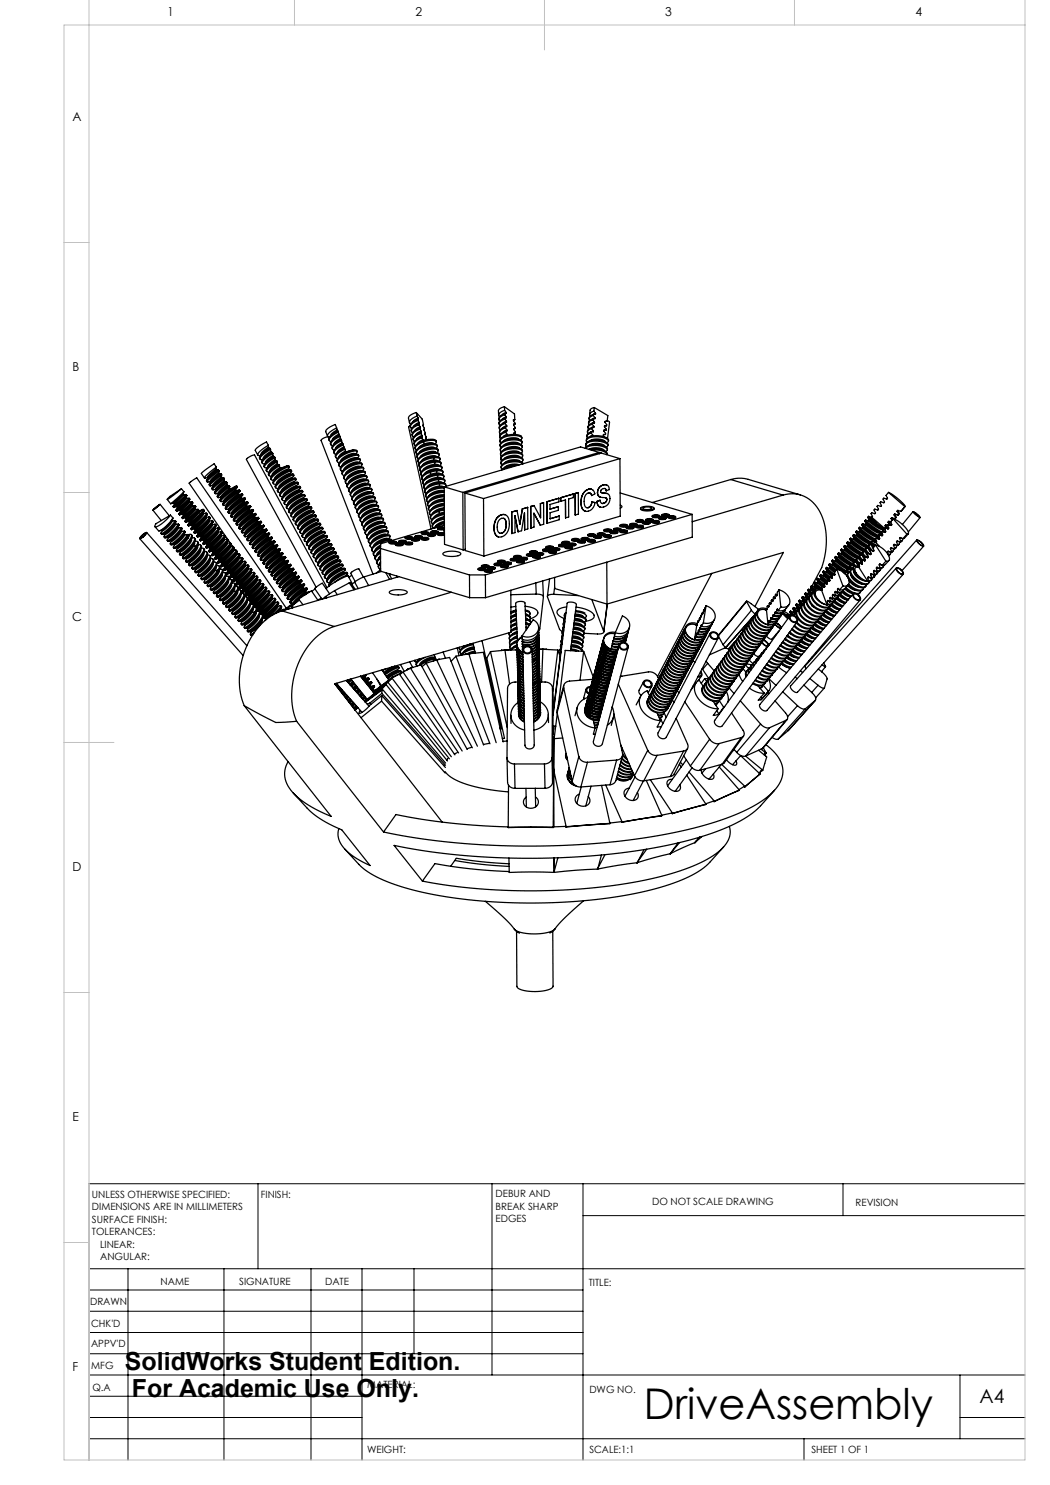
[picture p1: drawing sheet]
<svg xmlns="http://www.w3.org/2000/svg" width="210mm" height="297mm" viewBox="0 0 210 297" stroke-linecap="round" stroke-linejoin="round" font-family="sans-serif">
<defs><g id="words">
<text font-size="8.5" x="128.8" y="283.7">DriveAssembly</text>
<g font-size="5">
<text x="25" y="273.9">SolidWorks Student Edition.</text>
<text x="26.4" y="279.4">For Academic Use Only.</text>
</g>
<text font-size="3.9" x="195.9" y="280.6">A4</text>
<g font-size="2.5">
<text x="33.5" y="3.2">1</text>
<text x="83.1" y="3.2">2</text>
<text x="133.1" y="3.2">3</text>
<text x="183.1" y="3.2">4</text>
<text x="14.5" y="24.2">A</text>
<text x="14.5" y="74.2">B</text>
<text x="14.5" y="124.2">C</text>
<text x="14.5" y="174.2">D</text>
<text x="14.5" y="224.2">E</text>
<text x="14.5" y="274.2">F</text>
</g>
<g font-size="2">
<text x="18.4" y="239.6">UNLESS OTHERWISE SPECIFIED:</text>
<text x="52.2" y="239.6">FINISH:</text>
<text x="99.1" y="239.5">DEBUR AND</text>
<text x="18.4" y="242.1">DIMENSIONS ARE IN MILLIMETERS</text>
<text x="18.4" y="244.6">SURFACE FINISH:</text>
<text x="99.1" y="242">BREAK SHARP</text>
<text x="99.1" y="244.5">EDGES</text>
<text x="130.4" y="241">DO NOT SCALE DRAWING</text>
<text x="171.1" y="241.2">REVISION</text>
<text x="18.4" y="247.1">TOLERANCES:</text>
<text x="20" y="249.6">LINEAR:</text>
<text x="20" y="252.1">ANGULAR:</text>
<text x="32.1" y="257">NAME</text>
<text x="47.8" y="256.9">SIGNATURE</text>
<text x="65" y="256.9">DATE</text>
<text x="117.8" y="257.2">TITLE:</text>
<text x="18" y="261.1">DRAWN</text>
<text x="18.2" y="269.4">APPV'D</text>
<text x="18.2" y="265.3">CHK'D</text>
<text x="18.3" y="273.8">MFG</text>
<text x="18.5" y="278.1">Q.A</text>
<text x="73.4" y="277.5">MATERIAL:</text>
<text x="117.9" y="278.6">DWG NO.</text>
<text x="73.4" y="290.5">WEIGHT:</text>
<text x="117.9" y="290.6">SCALE:1:1</text>
<text x="162.3" y="290.6">SHEET 1 OF 1</text>
</g>
</g></defs>
<g fill="none" stroke="#000" stroke-width=".2">
<path d="M51.6 236.8v17M98.4 236.8v38.2M116.6 236.8v55.2M168.6 236.8v6.3M205 236.8h-187.2v55.2M17.8 253.8h187.2M17.8 258h98.8M25.6 253.8v38.2M44.8 253.8v38.2M62.2 253.8v38.2M72.4 253.8v38.2M82.8 253.8v17"/>
<path d="M116.6 243.1h88.4M17.8 270.8h98.8M17.8 266.5h98.8M17.8 262.3h98.8M17.8 279.3h54.6M17.8 275h187.2M192 275v12.8M17.8 287.8h187.2M17.8 283.5h54.6M160.8 287.8v4.2M192 283.5h13"/>
</g>
<path d="M17.8 0v292M58.9 0v5M108.9 0v10M158.9 0v5M205 0v292h-192.2v-287h192.2M12.8 48.5h5M12.8 98.5h5M12.8 148.5h10M12.8 198.5h5M12.8 248.5h5" fill="none" stroke="#c0c0c0" stroke-width=".2"/>
<g fill="none" stroke="#000" stroke-width=".25">
<path d="M33.4 99.9l.7 .9M33.7 99.6l2.6-1.9-2.9 2.2zM36.3 97.7l.5 .7M36.6 98.7l-1.8 1.9M36.6 98.7l.2 .2M36.8 98.9l-1.9 1.8M36.8 98.4l-2.6 2.3M36.8 98.4l-.2 .3M37.2 99.5l-1.8 1.8M37.2 99.5l.2 .2M37.2 98.9h-.4M37.2 98.9l-2.6 2.4"/>
<path d="M37.2 98.9l.2 .2M37.4 99.7l-1.9 1.8M37.4 99.1l-2.6 2.4M37.4 99.1l-.2 .4M37.8 99.6l-.4 .1M37.8 99.6l-2.6 2.4M37.8 99.6l.2 .2M38 99.8l-2.7 2.4M38 99.8l-.2 .4M41.6 95.5v.1M41.6 95.5l-.5 .1M42.6 97l.1 .2"/>
<path d="M42.7 97.1l-.6 .1M42.8 97.1l-.4 .5M43.2 97.8l.1 .2M43.2 93.8l-1.5 1.3-.1 .4M43.2 93.8l.1 .2M43.3 93.4a7.3 7.3 0 0 0-2.4 2.2h.2M43.3 93.4l-.1 .4M43.3 93.4l-.5-.6-2.3 1.6-.2 .3 .6 .9M43.3 94l-1.4 1.3-.6 .7M43.3 94h.4M43.7 94a7.7 7.7 0 0 0-2.4 2.2l.1 .2M43.7 94l.1 .2"/>
<path d="M43.7 98.6l-.5 .1M43.7 94.6l-1.4 1.3-.3 .3 .2 .2M43.7 94.6l.2 .2M43.8 94.2a7.3 7.3 0 0 0-2.4 2.2l.7-.1M43.8 94.2l-.1 .4M43.9 94.8l-1.5 1.2-.5 .8M43.9 94.8h.3M44.2 94.8a7.8 7.8 0 0 0-2.4 2.2l.2 .2M44.2 94.8l.1 .2M44.2 99.4l.1 .1M44.3 95.4l-1.5 1.2-.2 .4M44.3 95.4l.1 .1"/>
<path d="M44.3 95a7.3 7.3 0 0 0-2.3 2.2h.2M44.3 95v.4M44.4 95.5l-1.6 1.5M44.4 95.5l.3 .1M44.7 95.6a7.7 7.7 0 0 0-2.3 2.1l.1 .2M44.7 95.6l.2 .2M44.8 96.1l-1.4 1.3-.2 .4M44.8 96.1l.1 .2M44.9 95.8a7.3 7.3 0 0 0-2.4 2.2l.7-.2M44.9 95.8l-.1 .3M44.9 96.3l-1.4 1.3-.5 .8M44.9 96.3h.4"/>
<path d="M45.3 96.3a7.7 7.7 0 0 0-2.4 2.2l.1 .2M45.3 96.3l.1 .2M45.4 96.9l-1.5 1.3-.2 .3 .1 .2M45.4 96.9l.1 .2M45.4 96.5a7.3 7.3 0 0 0-2.4 2.2h.2M45.4 96.5v.4M45.5 97.1l-1.5 1.3-.5 .7M45.5 97.1h.3M45.8 97.1a7.8 7.8 0 0 0-2.4 2.2l.2 .2M45.8 97.1l.2 .2M45.9 97.7l-1.5 1.3-.1 .4M45.9 97.7l.1 .2 .2-.1"/>
<path d="M46 97.3a7.3 7.3 0 0 0-2.4 2.2l.7-.1M46 97.3l-.1 .4M46.2 97.8l-1.4 1.1-.8 1M47.1 97.9l-1.9 1.6-.4 .5v.2M47.1 97.9l.2 .2M47.2 98.1l-2.3 2.1M47.3 98.1l.6-.1 .1 .2M47.3 97.2l-.9 .7a7.7 7.7 0 0 0-2.4 2.2l.1 .2M47.3 97.2l-1.1 .6M47.3 97.2l.2 .2-.4 .5M47.5 97.4l-1 .7a7.3 7.3 0 0 0-2.4 2.2l.7-.1 .1 .1M47.7 98.7l-2 1.6-.4 .4v.3"/>
<path d="M47.7 98.7l.1 .2M47.8 98.9l-1.9 1.6-.8 1M47.9 98l-1 .7a7.8 7.8 0 0 0-2.4 2.2l.1 .2M48 98.2l-1 .7a7.3 7.3 0 0 0-2.3 2.2l.6-.1M48 98.2l-.3 .5M48.2 99.5l-1.9 1.6-.4 .4v.2M48.2 99.5l.1 .2 .7-.1M48.3 99.7l-1.9 1.6-.8 1M48.4 98.8l-1 .7a7.7 7.7 0 0 0-2.3 2.2l.1 .2M48.4 98.8l-.6 .1M48.4 98.8l.2 .2-.4 .5M48.5 99l-.9 .7a7.3 7.3 0 0 0-2.4 2.2l.7-.1"/>
<path d="M48.9 99.6l-.9 .7a7.8 7.8 0 0 0-2.4 2.1l.1 .2M49 99.6l.1 .2M49.1 99.8l-1 .7a7.3 7.3 0 0 0-2.4 2.2l.2-.1M49.1 99.8l-.4 .5M53.4 92.3l-.3 .4M53.7 89.1l-1.4 .9a1.26 1.26 0 0 0-.7 1l.5 .1M53.7 89.1v.3M53.7 89.1l-.4-.7-1.4 .8a1.35 1.35 0 0 0-.8 .9l.5 .9M53.7 89.4l-1.3 1-.2 .4v.2M53.7 89.4l.1 .2M53.8 89.6l-1.6 1.4M53.8 89.6l.2 .1"/>
<path d="M54 89.7l-1.4 .9a.95 .95 0 0 0-.6 1.2M54 89.7l.1 .2M54.1 89.9l-1.4 .9a1.26 1.26 0 0 0-.7 1l.6 .1M54.1 89.9v.4M54.1 90.3l-1.2 .9-.3 .4 .1 .2M54.1 90.3l.2 .2M54.3 90.5l-1.7 1.4M54.3 90.5h.1M54.4 90.5l-1.4 .9a.95 .95 0 0 0-.5 1.2M54.4 90.5l.2 .2M54.6 90.7l-1.4 1a1.26 1.26 0 0 0-.7 .9l.5 .1M54.6 90.7v.4"/>
<path d="M54.6 91.1l-1.3 .9-.2 .4v.2M54.6 91.1l.1 .2M54.7 91.3l-1.3 1M54.7 91.3h.2M54.9 91.3l-1.4 1a.95 .95 0 0 0-.6 1.2M54.9 91.3l.1 .2M55 91.5l-1.4 1a1.26 1.26 0 0 0-.7 1l.6 .1M55 91.5v.4M55 91.9l-1.2 1-.3 .4 .1 .1M55 91.9l.1 .2M55.1 92.1l-1.6 1.4M55.1 92.1h.2"/>
<path d="M55.3 92.1l-1.4 1a.95 .95 0 0 0-.6 1.2M55.3 92.1l.2 .2M55.5 92.3l-1.4 1a1.26 1.26 0 0 0-.8 1l.6 .1M55.5 92.3v.4M55.5 92.7l-1.3 1-.2 .4v.1M55.5 92.7l.1 .2M55.6 92.9l-1.7 1.4M55.6 92.9l.2 .1M55.7 96.4l-.4 .4M55.8 93l-1.4 .9a.95 .95 0 0 0-.6 1.2M55.8 93l.1 .2M55.9 93.2l-1.4 .9a1.26 1.26 0 0 0-.7 1l.5 .1"/>
<path d="M55.9 93.2v.3M55.9 93.5l-1.2 1-.3 .4 .1 .2M55.9 93.5l.1 .2 .2-.1M56.2 93.6l-1.2 .9-.6 .6M56.3 98.3h-.1a3.4 3.4 0 0 1 2.1-1.8l.5-.1 .4-.5a6.5 6.5 0 0 0-3.6 2.3l.1 .3h.4M57.5 93.9h-.3a5.5 5.5 0 0 0-2.3 1.8v.2M57.5 93.9l.1 .2M57.6 93.2l-1.4 .4M57.8 93.5l.1-.1a6.5 6.5 0 0 0-3.7 2.4l.2 .2h.4M57.8 93.5l-.3 .4M57.9 93.4l-.1-.2a6.5 6.5 0 0 0-3.7 2.4l.1 .3M57.9 94.7h-.2a5.5 5.5 0 0 0-2.4 1.8l.1 .2"/>
<path d="M58.1 94a5.5 5.5 0 0 0-3.3 2M58.3 94.4v-.2a6.5 6.5 0 0 0-3.6 2.4l.1 .2h.4M58.3 94.4l-.4 .3 .1 .2M58.3 94.2l-.1-.2a6.5 6.5 0 0 0-3.6 2.4l.1 .3M58.4 95.6h-.3a5.5 5.5 0 0 0-2.3 1.8v.1M58.4 95.6l.4-.6a6.5 6.5 0 0 0-3.7 2.4l.2 .3h.4M58.4 95.6l.1 .1M58.5 94.8a5 5 0 0 0-2.8 1.6M58.8 95l-.1-.2a6.5 6.5 0 0 0-3.7 2.4l.1 .4M58.8 96.4l.1 .1M59 95.6a5.5 5.5 0 0 0-3.3 2M59.2 95.9l-.1-.2a6.5 6.5 0 0 0-3.6 2.3l.1 .4"/>
<path d="M59.3 97.2h-.3a5.5 5.5 0 0 0-2.3 1.8v.2M59.3 97.2v.2M59.4 96.5a5.5 5.5 0 0 0-3.2 1.9M59.6 96.8l.1-.1a6.5 6.5 0 0 0-3.7 2.3l.2 .3h.4M59.6 96.8l-.3 .4M59.7 96.7l-.1-.2a6.5 6.5 0 0 0-3.7 2.3l.1 .4M59.7 98l.4-.5a6.5 6.5 0 0 0-3.6 2.4l.1 .2h.4M59.8 98.2l-.1-.2h-.2a5.5 5.5 0 0 0-2.4 1.8l.1 .2M59.9 97.3a5.5 5.5 0 0 0-3.3 1.9M60.1 97.5l-.1-.2a6.5 6.5 0 0 0-3.6 2.4l.1 .3M60.2 98.8h-.3a5.5 5.5 0 0 0-2.4 1.8l.1 .2M60.2 98.8l.4-.5a6.5 6.5 0 0 0-3.7 2.4l.2 .2h.4"/>
<path d="M60.2 98.8v.2M60.3 98.1a5.5 5.5 0 0 0-3.2 2M60.6 98.3l-.1-.2a6.5 6.5 0 0 0-3.7 2.4l.1 .3M60.6 99.7h-.2a5.5 5.5 0 0 0-2.4 1.8v.1M60.6 99.7l.4-.6a6.5 6.5 0 0 0-3.6 2.4l.1 .3h.4M60.6 99.8l-1.3 .7-1.3 1.2M60.6 99.7l.1 .1M60.7 98.9a5.5 5.5 0 0 0-3.2 2M61 99.1l-.1-.2a6.5 6.5 0 0 0-3.6 2.4l.1 .4M61.2 99.7l-.6 .1M61.5 100l-.1-.2a6.5 6.5 0 0 0-3.7 2.3l.1 .4M65.6 87.4l-.9 .2-.5 .5 10.4 26.7"/>
<path d="M67.1 91.3l.1 .2M67.3 85.6l-1 .6a1.01 1.01 0 0 0-.7 1.2l.2 .1M67.3 85.6l.2 .4M67.3 85.6l-.2-.7-.3 .1a2.1 2.1 0 0 0-1.6 1.3l.3 1M67.5 86l-1 .6-.4 .5M67.5 86v.2M67.5 88.3l-.3 .2M67.5 86.2l-1 .6M67.5 86.2h.1M67.6 86.2l-1 .6a1.27 1.27 0 0 0-.8 1.1v.2M67.6 86.2l.1 .2M67.7 86.4l-1 .6a1.01 1.01 0 0 0-.7 1.2l.2 .1"/>
<path d="M67.7 86.4l.1 .4M67.8 86.8l-1 .7-.3 .5M67.8 86.8l.1 .2M67.9 87l-1.1 .7M67.9 87v.1M67.9 87.1l-1 .5a1.27 1.27 0 0 0-.8 1.1l.1 .2M67.9 87.1l.1 .2M68 87.3l-1 .5a1.01 1.01 0 0 0-.7 1.3l.2 .1M68 87.3l.1 .4M68.1 93.8v.2M68.1 87.7l-1 .6-.3 .5M68.1 87.7l.1 .2"/>
<path d="M68.2 87.9l-.7 .4M68.2 87.9h.1M68.2 87.9l-1 .6a1.27 1.27 0 0 0-.8 1.1l.1 .2M68.2 87.9l.1 .2M68.3 88.1l-1 .6a1.01 1.01 0 0 0-.7 1.2l.2 .1M68.3 88.1l.1 .4M68.4 94.7l.1 .2M68.4 88.5l-1 .7-.3 .5M68.4 88.5l.1 .2M68.5 88.7l-1 .7M68.5 88.7l.1 .1M68.6 88.8l-1 .5a1.27 1.27 0 0 0-.8 1.1v.2"/>
<path d="M68.6 88.8v.2M68.6 89l-1 .5a1.01 1.01 0 0 0-.7 1.3l.3 .1M68.6 89l.2 .4M68.7 95.5l.1 .2M68.8 89.4l-1 .6-.3 .5M68.8 89.4l.1 .2M68.9 89.6l-1.1 .6M68.9 89.6h.1M68.9 89.6l-1 .6a1.27 1.27 0 0 0-.8 1.1M68.9 89.6l.1 .2M69 89.8l-1 .6a1.01 1.01 0 0 0-.7 1.2l.2 .1M69 89.8l.1 .4"/>
<path d="M69.1 90.2l-1 .7-.3 .5M69.1 90.2l.1 .2 .2-.1M69.4 90.3l-1.2 .8M70.4 99.8l.1 .2M70.8 99a3.2 3.2 0 0 1 2.8-1.5v.2l.2-.2 .3-.4a2.37 2.37 0 0 0-2.2 .4l-1 .5a1.01 1.01 0 0 0-.7 1.3l.3 .1M70.8 90l-1.4 .3M70.9 90.8h.1a3.2 3.2 0 0 0-2.9 1.4M71 90.8v.1M71 90.9l.4-.6a2.37 2.37 0 0 0-2.1 .4l-1 .5a1.01 1.01 0 0 0-.7 1.3l.2 .1M71 91.7a5 5 0 0 0-2.2 1.1M71.1 90.8a4.8 4.8 0 0 0-2.6 1.1M71.3 91.7v-.1a3.2 3.2 0 0 0-2.9 1.5"/>
<path d="M71.3 91.7h.1M71.3 91.7l.5-.5a2.37 2.37 0 0 0-2.2 .3l-1 .6a1.01 1.01 0 0 0-.7 1.2l.3 .1M71.4 91.7h-.4M71.4 90.3l-.1-.2a4.2 4.2 0 0 0-3.5 1.2 .74 .74 0 0 0-.3 1M71.6 92.6v-.1a3.2 3.2 0 0 0-2.8 1.4M71.6 92.6l.5-.6a2.37 2.37 0 0 0-2.1 .4l-1 .5a1.01 1.01 0 0 0-.7 1.3l.2 .1M71.7 91a4.1 4.1 0 0 0-3.5 1.2 .74 .74 0 0 0-.4 1M71.7 91l.1 .2M71.8 92.5a4.8 4.8 0 0 0-2.7 1.1M71.9 93.4l.1-.1a3.2 3.2 0 0 0-2.9 1.5M72 93.4l.4-.5a2.37 2.37 0 0 0-2.1 .3l-1 .6a1.01 1.01 0 0 0-.7 1.2l.2 .1M72.1 93.4a4.8 4.8 0 0 0-2.6 1.1"/>
<path d="M72.1 92l-.1-.2a4.1 4.1 0 0 0-3.5 1.2 .74 .74 0 0 0-.4 .8M72.3 94.2a3.2 3.2 0 0 0-2.9 1.4M72.4 94.2l.4-.5a2.37 2.37 0 0 0-2.2 .4l-1 .5a1.01 1.01 0 0 0-.7 1.3l.2 .1M72.4 94.2l-.1 .1M72.4 94.2l-.1 .1a4.8 4.8 0 0 0-2.5 1M72.4 92.9l-.1-.2a4.1 4.1 0 0 0-3.5 1.2 .74 .74 0 0 0-.4 .8M72.6 95.1v-.1a3.2 3.2 0 0 0-2.8 1.5M72.6 95.1l.5-.5a2.37 2.37 0 0 0-2.1 .3l-1 .6a1.01 1.01 0 0 0-.8 1.2l.3 .1M72.8 95.1l-1.3 .3-1.4 .8M72.8 93.7l-.1-.2a4.1 4.1 0 0 0-3.5 1.2 .74 .74 0 0 0-.5 .8M72.9 95.9v-.1a3.2 3.2 0 0 0-2.8 1.5M73 95.9l.4-.5a2.37 2.37 0 0 0-2.1 .4l-1 .5a1.01 1.01 0 0 0-.7 1.3l.2 .1"/>
<path d="M73 95.9h-.1M73.1 94.6l-.1-.2a4.1 4.1 0 0 0-3.5 1.2 .74 .74 0 0 0-.4 1M73.1 95.9l-.2 .1a4.8 4.8 0 0 0-2.4 1M73.3 96.8v-.1a3.2 3.2 0 0 0-2.9 1.5M73.3 96.8l.4-.5a2.37 2.37 0 0 0-2.1 .3l-1 .6a1.01 1.01 0 0 0-.7 1.2l.2 .1M73.3 95.2a4.1 4.1 0 0 0-3.5 1.2 .74 .74 0 0 0-.3 1M73.3 95.2l.1 .2M73.4 96.8a4.8 4.8 0 0 0-2.6 1.1M73.7 97.6a4.8 4.8 0 0 0-2.6 1.1M73.7 96.3v-.2a4.1 4.1 0 0 0-3.6 1.2 .74 .74 0 0 0-.3 1M73.9 98.5v-.1a3.2 3.2 0 0 0-2.8 1.5M73.9 98.5l.5-.5a2.37 2.37 0 0 0-2.1 .3l-1 .6a1.01 1.01 0 0 0-.7 1.2l.2 .1"/>
<path d="M74.1 98.5a4.8 4.8 0 0 0-2.7 1.1M74.1 97.1l-.1-.2a4.1 4.1 0 0 0-3.5 1.2 .74 .74 0 0 0-.4 1M74.3 99.3v-.1a3.2 3.2 0 0 0-2.9 1.5M74.3 99.3l.4-.5a2.37 2.37 0 0 0-2.1 .4l-1 .5a1.01 1.01 0 0 0-.7 1.3l.2 .1M74.4 99.3a4.8 4.8 0 0 0-2.6 1.1M74.4 98l-.1-.3a4.1 4.1 0 0 0-3.5 1.3 .74 .74 0 0 0-.4 .8M74.7 98.8l-.1-.2a4.1 4.1 0 0 0-3.5 1.2 .74 .74 0 0 0-.3 1M75 99.4a4.1 4.1 0 0 0-3.5 1.3 .74 .74 0 0 0-.4 1M75 99.4l.1 .3M82 85.1l-.3 .4 4.5 20.3M82.4 86.9l.1 .2M82.6 87.8l.1 .2"/>
<path d="M83.3 82.5l1.1 1.3 .3 1.2-.1 .1 .2 .5v.3l.2 .6v.3l.2 .6 .1 .6M83.3 82.5a1.68 1.68 0 0 0-1.6 1.1l.2 .9M83.3 82.5l.1 .7M83.4 83.2l.2 .4M83.4 83.2a2.14 2.14 0 0 0-1.5 1.3l.2 .3M83.6 83.9a1.62 1.62 0 0 0-1.5 1.3v.2M83.6 83.9v.2M83.6 92.1v.3M83.6 84.1l.2 .4M83.6 84.1a2.14 2.14 0 0 0-1.5 1.3l.2 .3M83.6 83.6l.1 .2-.1 .1M83.6 83.6l-.7 .4-.3 .4"/>
<path d="M83.7 84.7a1.62 1.62 0 0 0-1.5 1.4l.1 .2M83.7 84.7l.1 .2M83.8 93v.2M83.8 84.9l.2 .4M83.8 84.9a2.14 2.14 0 0 0-1.5 1.3l.2 .4M83.8 84.5l.1 .2h-.2M83.8 84.5l-.7 .4-.3 .3M83.9 85.6a1.63 1.63 0 0 0-1.5 1.3M83.9 85.6l.1 .2M84 85.8l.2 .4M84 85.8a2.14 2.14 0 0 0-1.5 1.3l.2 .3M84 85.3l.1 .3h-.2"/>
<path d="M84 85.3l-.7 .4-.4 .4M84.1 86.5a1.63 1.63 0 0 0-1.5 1.3M84.1 86.5l.1 .2M84.2 86.7a2.14 2.14 0 0 0-1.5 1.3l.2 .3M84.2 86.7l.2 .4M84.2 86.2v.2l-.1 .1M84.2 86.2l-.7 .4-.4 .4M84.3 87.3a1.62 1.62 0 0 0-1.5 1.4l.1 .2M84.3 87.3l.1 .3M84.4 87.6a2.14 2.14 0 0 0-1.6 1.2l.3 .4M84.4 87.6l.2 .3M84.4 87.1l-.7 .4-.4 .3"/>
<path d="M84.4 87.1v.2h-.1M84.6 87.9l-.7 .4-.4 .4M84.6 87.9v.3l.2-.1M84.7 97.3l.1 .3M84.8 88.6h-.1M84.8 88.1h.1M85.3 90.7h.1M85.8 87.9l-1 .2M85.8 99.1a3.1 3.1 0 0 1 3-.9v.1a4.5 4.5 0 0 0-3.5 1.3v.6M86 88.7l-1 .3M86 88.7h.1M86.2 94.6l-.2 .1"/>
<path d="M86.2 89.6l-1 .2M86.4 90.5l-1.1 .2M86.7 88.7a2.46 2.46 0 0 0-2.6 .5l-.4 .4M86.8 91.3l-1.4 .3M86.8 91.7l-.1 .1M86.9 97.7h-.2M86.9 89.6a2.46 2.46 0 0 0-2.6 .5l-.4 .4M86.9 92.2l-1.3 .3M87 88.8l.3-.4a1.93 1.93 0 0 0-2.2-.1l-.5 .1a2.14 2.14 0 0 0-1.6 1.3l.3 .3M87 92.6l-.1 .1M87.1 90.5a2.46 2.46 0 0 0-2.6 .4l-.4 .4M87.1 93.1l-1.3 .3"/>
<path d="M87.2 89.6l.3-.3a1.93 1.93 0 0 0-2.2-.2l-.5 .2a2.14 2.14 0 0 0-1.6 1.3l.3 .3M87.3 88.4l-.1-.3a3.3 3.3 0 0 0-3.2 .3 1.32 1.32 0 0 0-1 1.1v.3M87.3 91.3a2.46 2.46 0 0 0-2.6 .5l-.4 .4M87.3 93.9l-1.3 .3M87.4 94.8l-1.2 .3M87.4 90.5l.2-.4a1.93 1.93 0 0 0-2.1-.1l-.6 .2a2.14 2.14 0 0 0-1.5 1.2l.3 .4M87.4 94.4h-.1M87.4 89.2v-.2a2.01 2.01 0 0 0-2.2-.1l-.5 .2a1.62 1.62 0 0 0-1.5 1.3v.2M87.5 94.8h-.1M87.5 92.2a2.46 2.46 0 0 0-2.7 .5l-.3 .4M87.6 91.4l.2-.4a1.93 1.93 0 0 0-2.1-.1l-.6 .1a2.14 2.14 0 0 0-1.5 1.3l.2 .3M87.6 95.2l-.1 .1"/>
<path d="M87.6 90.1v-.2a2.01 2.01 0 0 0-2.2-.1l-.5 .1a1.62 1.62 0 0 0-1.5 1.4v.2M87.7 93.1a2.46 2.46 0 0 0-2.7 .4l-.3 .4M87.7 95.7l-1.4 .3M87.8 92.2l.2-.3a1.93 1.93 0 0 0-2.1-.2l-.6 .2a2.14 2.14 0 0 0-1.5 1.3l.2 .3M87.8 96.1h-.1M87.8 90.8a2.01 2.01 0 0 0-2.2-.2l-.5 .2a1.62 1.62 0 0 0-1.5 1.3M87.8 90.8v.2M87.9 93.9a2.46 2.46 0 0 0-2.7 .5l-.3 .4M87.9 96.5l-1.4 .4M88 97h-.2M88 93.1l.2-.4a1.93 1.93 0 0 0-2.1-.1l-.6 .2a2.14 2.14 0 0 0-1.5 1.2l.2 .4M88 91.6a2.01 2.01 0 0 0-2.2-.1l-.5 .2a1.62 1.62 0 0 0-1.5 1.3"/>
<path d="M88 91.6v.2M88.1 94.8a2.46 2.46 0 0 0-2.7 .5l-.3 .4M88.1 97.4l-1.2 .3M88.2 94l.2-.4a1.93 1.93 0 0 0-2.2-.1l-.5 .1a2.14 2.14 0 0 0-1.5 1.3l.2 .3M88.2 92.7v-.2a2.01 2.01 0 0 0-2.2-.1l-.5 .1a1.62 1.62 0 0 0-1.5 1.4v.2M88.3 95.7a2.46 2.46 0 0 0-2.7 .4l-.4 .4M88.3 98.3l-1.4 .3M88.3 94.8l.3-.3a1.93 1.93 0 0 0-2.2-.2l-.5 .2a2.14 2.14 0 0 0-1.5 1.3l.2 .3M88.4 93.6l-.1-.2a2.01 2.01 0 0 0-2.1-.2l-.5 .2a1.62 1.62 0 0 0-1.5 1.3v.3M88.4 96.5a2.46 2.46 0 0 0-2.6 .5l-.4 .4M88.4 99.2l-1.3 .2M88.5 95.7l.3-.4a1.93 1.93 0 0 0-2.2-.1l-.5 .2a2.14 2.14 0 0 0-1.5 1.2l.2 .4"/>
<path d="M88.6 94.4l-.1-.2a2.01 2.01 0 0 0-2.1-.1l-.5 .2a1.62 1.62 0 0 0-1.5 1.3v.2M88.6 97.4a2.46 2.46 0 0 0-2.6 .5l-.4 .4M88.7 96.6l.3-.4a1.93 1.93 0 0 0-2.2-.1l-.5 .1a2.14 2.14 0 0 0-1.5 1.3l.2 .4M88.8 95.3l-.1-.2a2.01 2.01 0 0 0-2.1-.1l-.6 .2a1.62 1.62 0 0 0-1.5 1.3l.1 .2M88.8 97.4l.1 11.5 3.7 1.1M88.8 97.4l3.8 1.1M88.8 97.4a4.6 4.6 0 0 0-3.6 1.4v.5M88.8 97.6a4.6 4.6 0 0 0-3.6 1.4l-.1 .2 .3 .4M88.8 98.5a4.5 4.5 0 0 0-3.4 1.4l-.1 .2 .3 .4M88.8 99a3.3 3.3 0 0 0-2.8 1M88.9 99.1a4.4 4.4 0 0 0-3.4 1.4v.5M88.9 99.4a4.4 4.4 0 0 0-3.3 1.3l-.1 .3 .3 .3"/>
<path d="M88.9 99.8a3.4 3.4 0 0 0-2.7 1.1M88.9 96a2.01 2.01 0 0 0-2.1-.2l-.6 .2a1.62 1.62 0 0 0-1.5 1.3M88.9 96l.1 .2M89.1 97.3l.1-.2a1.93 1.93 0 0 0-2.2-.2l-.5 .2a2.14 2.14 0 0 0-1.5 1.3l.2 .3M89.1 96.8a2.01 2.01 0 0 0-2.1-.1l-.6 .2a1.62 1.62 0 0 0-1.5 1.3l.1 .2M89.1 96.8l.1 .2M92.6 98.5v11.5M93 98.6v11.5l3.8 1.1M93 98.6l3.7 1.1M96.7 99.7l.1 11.5M99.8 83.7v.2M100 88.1v.2"/>
<path d="M100 89v.2M100.2 93.4v.2M100.9 81.3a1.25 1.25 0 0 0-1.2 .9v.8M100.9 81.3v.8M100.9 81.3l2 1.5 .1 1.1M100.9 82.1l.3 .4M100.9 82.1a1.19 1.19 0 0 0-1.1 1.1l.1 .2M101 82.7a1.36 1.36 0 0 0-1.2 1M101 82.7v.2M101 82.9l.2 .5M101 82.9a1.19 1.19 0 0 0-1.2 1.2l.1 .1M101 83.6a1.36 1.36 0 0 0-1.2 1v.2"/>
<path d="M101 83.6v.2M101 83.8l.3 .4M101 83.8a1.19 1.19 0 0 0-1.1 1.2l.1 .1M101 84.5a1.36 1.36 0 0 0-1.1 1v.2M101 84.5v.2M101 84.7l.3 .4M101 84.7a1.19 1.19 0 0 0-1.1 1.2l.1 .1M101.1 85.4a1.36 1.36 0 0 0-1.2 .9v.3M101.1 85.4v.2M101.1 85.6l.3 .4M101.1 85.6a1.19 1.19 0 0 0-1.1 1.2l.1 .1M101.1 86.2a1.36 1.36 0 0 0-1.2 1v.2"/>
<path d="M101.1 86.2v.3M101.1 86.5a1.19 1.19 0 0 0-1.1 1.1l.1 .1M101.1 86.5l.3 .4M101.2 82.5v.2h-.2M101.2 82.5l-.7 .4M101.2 83.4l.1 .2h-.3M101.2 83.4l-.7 .4M101.3 84.2v.3h-.3M101.3 84.2l-.7 .5M101.3 85.1v.2l-.2 .1M101.3 85.1l-.7 .4M101.4 86v.2h-.3"/>
<path d="M101.4 86l-.7 .4M101.4 86.9l-.7 .4M101.4 86.9v.2M102.7 84l.3 .8M102.7 84.8l.3 .9M102.8 86.6l.1 .3M102.9 93.2l-1.4 .3-.9 .4M103 83.9l-.3 .1M103 84.8h-.3M103 84.8l-.3 .1M103 85.7l-.2 .1 .3 .8M103 85.7h-.2"/>
<path d="M103.1 86.6h-.3M103.6 93.1a3.5 3.5 0 0 0-3.3 .9M103.8 87.9a2.69 2.69 0 0 0-3.1 .3M103.8 88.7a2.69 2.69 0 0 0-3 .3M103.8 89.6a2.69 2.69 0 0 0-3 .3M103.9 93a3.2 3.2 0 0 0-2.9 .4M103.9 90.5a2.69 2.69 0 0 0-3 .3M103.9 91.4a2.69 2.69 0 0 0-3 .3M104 92.3a2.69 2.69 0 0 0-3.1 .3M104.1 88l.3-.3a1.84 1.84 0 0 0-2.1-.6l-.6 .1a2.13 2.13 0 0 0-1.7 1l.1 .4M104.2 88.9l.2-.3a1.84 1.84 0 0 0-2.1-.6l-.6 .1a2.13 2.13 0 0 0-1.7 1l.2 .4M104.2 89.8l.2-.3a1.84 1.84 0 0 0-2.1-.6l-.5 .1a2.13 2.13 0 0 0-1.7 1l.1 .4"/>
<path d="M104.2 90.6l.3-.3a1.84 1.84 0 0 0-2.1-.5h-.6a2.12 2.12 0 0 0-1.7 1.1l.2 .4M104.3 91.5l.2-.3a1.84 1.84 0 0 0-2.1-.6l-.5 .1a2.13 2.13 0 0 0-1.7 1.1l.1 .3M104.3 92.4l.3-.3a1.84 1.84 0 0 0-2.1-.6l-.6 .1a2.13 2.13 0 0 0-1.7 1l.1 .4M104.4 87.7l-.1-.3a3.2 3.2 0 0 0-3.1-.3 1.36 1.36 0 0 0-1.2 1M104.4 88.5v-.2a1.92 1.92 0 0 0-2.1-.5l-.6 .1a1.62 1.62 0 0 0-1.7 1.1M104.5 89.4l-.1-.2a1.92 1.92 0 0 0-2.1-.5h-.5a1.62 1.62 0 0 0-1.7 1.1v.3M104.5 90.1a1.92 1.92 0 0 0-2.1-.6l-.6 .1a1.63 1.63 0 0 0-1.7 1.1v.2M104.5 90.1v.2M104.5 91a1.92 1.92 0 0 0-2.1-.6l-.5 .1a1.62 1.62 0 0 0-1.7 1.1l-.1 .2M104.5 91v.2M104.6 92.8a4 4 0 0 0-4.3 .5l-.1 .2 .2 .4M104.6 92v-.2a1.92 1.92 0 0 0-2.1-.5l-.6 .1a1.62 1.62 0 0 0-1.7 1.1v.2"/>
<path d="M104.6 92.8v-.1a1.92 1.92 0 0 0-2.1-.5h-.6a1.63 1.63 0 0 0-1.7 1.2M111.8 99.6v.1M111.8 99.7v.7l-1.8 .5v.9l1.7-.5M111.8 99.7l-2.4 .7M112.1 99.5l.1 .8M112.1 99.5h.1M114.6 98.8h.1M114.7 98.8l-2.6 .7M114.7 98.8v.7l-1 .3v3.6l-.6 .2M115 98.7l.1 4.3M115 98.7h.1M115.6 98.5h.1"/>
<path d="M115.7 98.5l-.7 .2M115.7 98.5v4.3l-.6 .2M117.1 89.7h.1M117.1 89.7a1.63 1.63 0 0 1 1.9-.8l1.6 .2a.84 .84 0 0 1 .9 .9M117.1 89.7a3.7 3.7 0 0 1 3.9-.2l.5 .4v.1l-.4 .3M117.2 89v-.2a1.63 1.63 0 0 1 1.9-.8l1.6 .2a.84 .84 0 0 1 .9 .9M117.3 89.3l-.1-.1a.81 .81 0 0 1 .8-.8 4.1 4.1 0 0 1 3.6 .6v.2l-.3 .2M117.3 88.1v-.2a1.63 1.63 0 0 1 1.9-.8l1.1 .1 .9 .3 .4 .3 .1 .4M117.4 88.5l-.1-.2a.81 .81 0 0 1 .8-.8 4.1 4.1 0 0 1 3.6 .6v.2l-.3 .2M117.6 85.3v.2M117.7 97.9a2.47 2.47 0 0 0-1.5 2.6M117.7 97.9h.1"/>
<path d="M117.7 97.9l.6-.1 .5 .4 .2 .6-.6 .3M117.9 89a2.82 2.82 0 0 1 3.1 .2M117.9 98.6l.4 .5M118 88.1a2.82 2.82 0 0 1 3.1 .3M118.2 86.6a.81 .81 0 0 0-.8 .8l.1 .2M118.2 86.6l.4 .4M118.2 90a3.9 3.9 0 0 1 3.1 .7v.2M118.3 86.4a.9 .9 0 0 0-.9 .8M118.3 86.4l-.1 .2M118.3 97.9h-.6M118.3 99.1h.1M118.3 85.7l.4 .5"/>
<path d="M118.3 85.7a.81 .81 0 0 0-.8 .9l.1 .1M118.4 99.1l-.2-.3a.76 .76 0 0 0-.8-.1 .76 .76 0 0 0-.5 .7 2.32 2.32 0 0 0 .3 2.1h.5M118.4 85.5a.9 .9 0 0 0-.9 .9M118.4 85.5l-.1 .2M118.4 84.8l.4 .5M118.4 84.8a.81 .81 0 0 0-.8 .9l.1 .1M118.5 84.6a.87 .87 0 0 0-.9 .7M118.5 84.6l-.1 .2M118.6 84l.3 .4M118.6 84a.81 .81 0 0 0-.9 .8l.1 .2M118.6 87l-.5 .3M118.6 87v.2"/>
<path d="M118.6 83.8a.9 .9 0 0 0-.9 .8M118.6 83.8v.2M118.7 83.1l.3 .4M118.7 83.1a.81 .81 0 0 0-.9 .8l.1 .2M118.7 86.2l-.1 .2h-.3M118.7 86.2l-.5 .2M118.7 82.9a.9 .9 0 0 0-.9 .8M118.7 82.9v.2M118.8 82.2l.3 .5M118.8 82.2a.81 .81 0 0 0-.9 .9l.1 .1M118.8 85.3v.2h-.4M118.8 85.3l-.5 .2"/>
<path d="M118.9 81.5l-.8 .3-.2 1.1M118.9 81.5l-.1 .7M118.9 81.5l2.7 1.6-.2 1.2M118.9 84.4v.2h-.4M118.9 84.4l-.5 .2M119 83.5v.3h-.4M119 83.5l-.4 .3M119.1 82.7v.2h-.4M119.1 82.7l-.4 .2M119.5 98.5l.3 .8M119.5 98.5h.1M119.8 99.3l.3 .1"/>
<path d="M119.8 99.3h.1M119.8 99.3l1.3 .2 .3 .4M119.8 90.5l.5 .1M119.8 90.5l-27.2 8M119.8 90.5v.2M119.8 90.5l-3.7-1.1-27.3 8M119.8 90.7h.1M120.3 98.6l1.1 .1M120.6 97l-.2 .1a1.52 1.52 0 0 0-.9 1.4M120.6 97h.1M120.6 97a.85 .85 0 0 1 .9 .1 .85 .85 0 0 1 .4 .8l-.7 .3M120.7 86.9l.2 .5"/>
<path d="M120.8 90.1a2.68 2.68 0 0 0-3-.2 4.3 4.3 0 0 1 3.6 .6v.4M120.9 85.1l.3 .9M121 97.7l.2 .5M121.1 86.9h-.4M121.1 99.6l.3 .3M121.2 86l-.4 .1 .3 .6v.2M121.2 86h-.4M121.2 98.2a.55 .55 0 0 0-.7-.5 .55 .55 0 0 0-.3 .8l.3 .1a1.19 1.19 0 0 1 1.3 .4 1.19 1.19 0 0 1 .1 1.4 1.51 1.51 0 0 1-2.2 .8l-.3-.9M121.3 97h-.7M121.3 97h.1M121.3 85.1h-.4M121.3 85.1l-.4 .1"/>
<path d="M121.4 99.9a.83 .83 0 0 1-.7 .8M121.4 99.9h.1M121.4 84.3l-.4 .1 .3 .5v.2M121.4 84.3h-.4M121.4 84.1l.5 .4-.4 3.2M124 91.7l.1 11.5-27.3 8M124 91.7l-27.3 8M124 91.7l-3.7-1.1-27.3 8M124 98.6l14.4 4.3M146.1 95.9l1.7-.3 1.6 .2 10.7 3.2M146.1 95.9l-15.7 4.6M146.1 95.9l10.5 3.1"/>
<path d="M156.6 99a6.2 6.2 0 0 1 7.7 3.9 14.7 14.7 0 0 1 0 10.6l-1.9 3.7M156.6 99l-18.2 5.3M177.7 98.5l-.5 .6 .3 .7-.7-.2-.2 .2 .3 .7-.7-.1-.2 .1 .3 .7-.7-.1-.2 .2 .3 .6-.7-.1-.2 .2 .3 .7-.7-.2-.2 .2 .3 .6-.1 .2M177.7 98.5a9 9 0 0 1 3.3 2.8M177.7 98.5l3.3 2.8M27.9 107.7l20.7 23.4M28.3 107.1l.2-.1a.82 .82 0 0 1 .8-.5l-.5 .8a.82 .82 0 0 1-.9 .4zM28.4 107.1a.71 .71 0 0 1 .8-.4l-.6 .6-.5 .3zM29.3 106.5l20.1 22.6M30.6 102l1.6 2.1M30.7 101.9l1.3-1-1.4 1.1zM30.8 101.8l1.1-.8-1.2 .9z"/>
<path d="M31.2 104.7l2.9-1.7a5.7 5.7 0 0 1-3.1 2.4zM32 100.9l1.9 2.3M32.2 106.7l.2 .2M32.4 106l.1 .1M32.8 107.4l.2 .2M33 106.7l.1 .1M33.6 107.4l.1 .1M33.7 107.5l-.2 .4M34.1 103l.5 .6a6.9 6.9 0 0 1-2.9 2.6l-.7-.9M34.2 108.1l.1 .1M34.4 104l.1 .2M34.4 103.9l.3 .3"/>
<path d="M34.5 104.2a5.3 5.3 0 0 1-2 1.9M34.6 103.6a5.4 5.4 0 0 1-2.6 2.6M34.6 101.3l.1 .2M34.7 109.5l.1 .2M34.8 100.6l.1 .2M34.8 100.6l-.7 .2M34.8 108.8l.1 .1M34.9 100.8l-.3 .5M34.9 104.8l-.1 .2a4.9 4.9 0 0 1-2.2 1.9M35 104.7l.1 .2M35 104.6l.2 .3M35.1 104.1a6.9 6.9 0 0 1-2.9 2.6l.3-.6"/>
<path d="M35.1 104.1l-.6 .1M35.1 104.1l.1 .2a6.9 6.9 0 0 1-2.8 2.6M35.1 104.9a5.3 5.3 0 0 1-2 1.9M35.2 102.1l.1 .1M35.2 104.3l-.3 .5M35.4 101.3l.1 .2M35.4 101.3l-.7 .2M35.4 109.5l.2 .1M35.5 101.5l-.3 .6M35.5 109.4l-.5 .2M35.6 105.4l.1 .2M35.6 105.3l.2 .3"/>
<path d="M35.7 104.8a6.9 6.9 0 0 1-2.9 2.6l.3-.6M35.7 104.8l-.6 .1M35.7 104.8l.1 .2a6.9 6.9 0 0 1-2.8 2.6M35.7 105.6a5.3 5.3 0 0 1-2 1.9M35.8 105a5.4 5.4 0 0 1-2.6 2.6M35.9 102.1l.2 .1M36 102.1l-.7 .1M36.1 110.2l.1 .1a4.6 4.6 0 0 0 2.1-2.4v-.1a5.4 5.4 0 0 1-2.6 2.5M36.1 102.2l-.3 .6M36.2 106.1l.2 .2zM36.3 105.5l-.6 .1M36.3 105.5a6.9 6.9 0 0 1-2.9 2.6l.1-.2"/>
<path d="M36.3 105.5l.1 .2a6.9 6.9 0 0 1-2.8 2.6l-.2-.2M36.4 106.3a5.3 5.3 0 0 1-2.1 1.9M36.4 105.7a5.4 5.4 0 0 1-2.6 2.5M36.5 102.8l.2 .2M36.5 102.8l-.6 .2-.1-.2M36.8 106.9l-.2 .2a4.9 4.9 0 0 1-2.2 1.8M36.8 110.8l-.5 .2M36.8 106.8l.2 .2M36.9 106.2a6.9 6.9 0 0 1-2.8 2.6l.2-.6M36.9 106.2l-.5 .1M36.9 106.2l.2 .2M37 107a5.3 5.3 0 0 1-2 1.9"/>
<path d="M37 106.4l-.2 .5M37.1 106.4a6.9 6.9 0 0 1-2.9 2.6l-.2-.2M37.1 103.5l.2 .2M37.3 103.7l-.3 .6 .1 .2 .6-.2 .2 .2M37.3 111.5l.1 .2a4.6 4.6 0 0 0 2.2-2.4l-.1-.1a5.4 5.4 0 0 1-2.6 2.5M37.4 107.5l.2 .2 .1-.2M37.5 106.9a6.9 6.9 0 0 1-2.8 2.6l.3-.6M37.5 106.9l.2 .2a6.9 6.9 0 0 1-2.9 2.6M37.5 106.9l-.5 .1M37.6 107.3l-.8 1.1-1.3 1M37.7 107.5l.2-.5h-.3l.6-.1a2.25 2.25 0 0 1-1 1.9l-1.2 1.1-.7 .3 .3-.6M37.7 107.5a5.1 5.1 0 0 1-2.1 2.1"/>
<path d="M37.8 100.2l-1.8 1.8M37.8 100.2l.2 .2M37.9 104.5l-.3 .5 .1 .2 .6-.2M37.9 112.2l.1 .2M38 100.4l-1.9 1.8M38 112.4a4.6 4.6 0 0 0 2.2-2.4l-.1-.1a5.4 5.4 0 0 1-2.6 2.5M38.2 105.8l.1 .1M38.3 106.9l.1 .2M38.3 105.9l.7-.1-.2 .7M38.3 105l.2 .2-.3 .6M38.4 107.6h.5a2.25 2.25 0 0 1-1.1 1.9l-1.2 1.1-.7 .3 .3-.6M38.4 101l-1.8 1.8"/>
<path d="M38.4 101l.2 .2M38.4 100.4h-.4M38.4 100.4l-2.6 2.4M38.4 100.4l.2 .2M38.4 107.1a2.36 2.36 0 0 1-1.1 1.9l-1.5 1.3-.4 .1-.1-.2M38.5 112.9l.1 .2M38.6 101.2l-1.9 1.8-.3 .5 .1 .2 .6-.2M38.6 100.6l-2.7 2.4M38.6 100.6l-.2 .4M38.6 109l-.9 1.1-.9 .7M38.6 109l.3-.5a2.94 2.94 0 0 1-1.6 2.3l-.5 .2-.1-.2M38.7 113.1a4.6 4.6 0 0 0 2.1-2.4l-.1-.1a5.4 5.4 0 0 1-2.6 2.5"/>
<path d="M38.8 106.5l.1 .2 .7-.1-.2 .6M38.9 107.6l.1 .2a2.36 2.36 0 0 1-1.1 1.9l-1.5 1.3-.3 .1-.2-.2M39 108.3h.5a2.25 2.25 0 0 1-1.1 1.9l-1.2 1.1-.7 .3 .3-.6M39 101.7l-1.9 1.8M39 101.7l.2 .2M39 101.1l-.4 .1M39 101.1l-2.6 2.4M39 101.1l.2 .2M39.1 113.6l.2 .2M39.2 101.9l-1.9 1.8M39.2 101.3l-2.7 2.4M39.2 101.3l-.2 .4"/>
<path d="M39.3 113.8a4.6 4.6 0 0 0 2.1-2.4v-.1a5.4 5.4 0 0 1-2.7 2.5M39.4 109.1l-.5 .2M39.5 108.3l.2 .2a2.36 2.36 0 0 1-1.1 1.9l-1.5 1.2-.4 .2-.2-.2M39.6 102.4l-1.9 1.9M39.6 102.4l.1 .2 .2-.1M39.6 102.5l.8-.5-.5 .5M39.6 101.9l-2.6 2.4M39.6 101.9h-.4M39.6 101.9l.2 .2M39.6 109h.5a2.25 2.25 0 0 1-1.1 1.9l-1.2 1.1-.7 .3 .3-.6M39.8 102.1l-2.7 2.4M39.8 102.1l-.2 .3"/>
<path d="M39.8 114.3l.1 .2a4.6 4.6 0 0 0 2.1-2.4v-.1a5.4 5.4 0 0 1-2.6 2.5M39.9 102.5l-2 2M40.1 107.2l.2 .2M40.1 107.2l-.6 .2-.2-.2M40.1 109l.2 .2M40.2 109.7h.5a2.25 2.25 0 0 1-1.1 1.9l-1.2 1.1-.6 .3 .2-.6M40.3 107.4l-.4 .6 .2 .2M40.3 109.2a2.36 2.36 0 0 1-1.1 1.9l-1.5 1.2-.4 .2-.2-.2M40.4 101.9h.3a6 6 0 0 1-2.1 2.2l-1 .9M40.4 115l.1 .2M40.5 115.2a4.6 4.6 0 0 0 2.1-2.4v-.1a5.4 5.4 0 0 1-2.6 2.5M40.5 108.7l.2 .2"/>
<path d="M40.5 102.7l.1 .1M40.6 102.8h.1a7 7 0 0 1-2.1 2.3l-.1 .1M40.7 101.9l.2 .2M40.7 109.7l.2 .2a2.36 2.36 0 0 1-1.1 1.9l-1.5 1.2-.4 .2-.2-.2M40.8 102.2l-.6 1-1.9 1.8M40.8 116.5l.2 .1M40.8 102.1a15.3 15.3 0 0 1-3.1 3.1M40.8 110.4h.5a2.25 2.25 0 0 1-1 1.9l-1.2 1.1-.7 .3 .2-.6M40.9 108.2l-.2-.2-.6 .2M40.9 108.2l-.4 .5M41 115.7l.1 .2M41.1 115.9a4.6 4.6 0 0 0 2.2-2.4l-.1-.1a5.4 5.4 0 0 1-2.6 2.5"/>
<path d="M41.1 109.5l.2 .1M41.1 102.6h.2a6 6 0 0 1-2.1 2.3l-1 .8M41.1 103.4l.1 .1a7 7 0 0 1-2 2.4h-.1M41.2 102.6l-.6 .2M41.2 103.5l.7-.2a6 6 0 0 1-2.1 2.3l-1 .9M41.3 102.6l.1 .2a15.3 15.3 0 0 1-3.1 3.1M41.3 108.7l.2 .2M41.3 108.7l-.6 .2M41.4 110.4l.1 .2M41.4 103l-.6 .9-1.9 1.8M41.4 117.2l.2 .1M41.5 108.9l-.4 .6"/>
<path d="M41.5 111.1h.4a2.25 2.25 0 0 1-1 1.9l-1.2 1.1-.7 .3 .3-.6M41.5 110.6a2.36 2.36 0 0 1-1.1 1.9l-1.5 1.2-.4 .2-.1-.2M41.7 110.2l.2 .2M41.7 116.5v.1a4.6 4.6 0 0 0 2.2-2.4l-.1-.1a5.4 5.4 0 0 1-2.6 2.5M41.7 104.2l.1 .1a7 7 0 0 1-2.1 2.3v.1M41.8 104.3l.6-.2a6 6 0 0 1-2 2.2l-1 .9M41.9 103.4l.1 .2a15.3 15.3 0 0 1-3.1 3.1M41.9 109.5l.1 .1M41.9 109.5l-.6 .1M42 111.1l.1 .2M42 103.7l-.6 1-1.9 1.8M42 109.6l-.3 .6"/>
<path d="M42.1 111.8h.5a2.25 2.25 0 0 1-1.1 1.9l-1.2 1.1-.7 .3 .3-.6M42.1 111.3a2.36 2.36 0 0 1-1.1 1.9l-1.5 1.2-.4 .2-.1-.2M42.2 117.1l.1 .2M42.3 104.9l.1 .1a7 7 0 0 1-2.1 2.3v.1M42.4 117.2v.1a4.6 4.6 0 0 0 2.1-2.4l-.1-.1a5.4 5.4 0 0 1-2.6 2.5M42.5 104.1l.1 .2M42.5 110.2l.1 .2M42.5 110.2l-.6 .2M42.6 111.8l.1 .2a2.36 2.36 0 0 1-1.1 1.9l-1.5 1.2-.3 .1-.2-.1M42.6 104.4l-.6 1-1.9 1.8M42.6 104.3a15.3 15.3 0 0 1-3.1 3.1M42.6 110.4l-.3 .5"/>
<path d="M42.7 112.5h.5a2.25 2.25 0 0 1-1.1 1.9l-1.2 1.1-.7 .3 .3-.7M42.8 117.8l.2 .1M42.9 104.9l.1-.1a6 6 0 0 1-2 2.3l-1 .9M42.9 104.8l-.5 .2M42.9 105.6l.1 .2M43 117.9v.1a4.6 4.6 0 0 0 2.1-2.4l-.1-.1a5.4 5.4 0 0 1-2.6 2.5M43 105.7l.6-.1a6 6 0 0 1-2 2.2l-1 .9M43 105.8a7 7 0 0 1-2.1 2.3v.1M43.1 104.8l.1 .2M43.1 110.9l.1 .2M43.1 110.9l-.6 .2-.2-.2M43.2 105.2l-.6 1-1.9 1.8"/>
<path d="M43.2 112.5l.1 .2a2.36 2.36 0 0 1-1 1.9l-1.6 1.2-.3 .1-.2-.1M43.2 105a15.3 15.3 0 0 1-3.1 3.2M43.3 113.2h.5a2.25 2.25 0 0 1-1.1 1.9l-1.2 1-.7 .4 .3-.7M43.5 106.4l.1 .1M43.6 118.6v.1a4.6 4.6 0 0 0 2.1-2.4v-.1a5.4 5.4 0 0 1-2.6 2.5M43.6 106.5l.6-.2a6 6 0 0 1-2 2.3l-1 .9M43.6 106.5a7 7 0 0 1-2.1 2.3v.1M43.7 105.6l.1 .2M43.7 111.7l.1 .2M43.7 113.9l-.5 .3M43.8 105.9l-.6 1-1.9 1.8M43.8 105.8a15.3 15.3 0 0 1-3.1 3.1"/>
<path d="M43.8 113.2l.2 .2a2.36 2.36 0 0 1-1.1 1.9l-1.2 1-.7 .3M43.8 111.9l-.3 .5 .2 .2 .6-.2 .1 .2M43.9 113.9h.5a2.25 2.25 0 0 1-1.1 1.9l-1.2 1-.6 .4 .2-.7-.1-.1M44.1 119.2l.1 .1M44.1 107.1l.1 .1M44.2 119.3v.1a4.6 4.6 0 0 0 2.1-2.4v-.1a5.4 5.4 0 0 1-2.6 2.5M44.2 107.2a7 7 0 0 1-2.1 2.4M44.3 106.3l.1 .2M44.4 106.7l-.6 .9-1.9 1.9M44.4 106.5a15.3 15.3 0 0 1-3.1 3.1M44.4 113.9l.2 .2a2.36 2.36 0 0 1-1.1 1.9l-1.2 1-.7 .3M44.5 114.6h.5a2.25 2.25 0 0 1-1 1.9l-1.2 1-.7 .4 .2-.7"/>
<path d="M44.7 119.9l.1 .2a4.6 4.6 0 0 0 2.2-2.4l-.1-.1a5.4 5.4 0 0 1-2.6 2.5M44.7 113.9l.2 .2M44.7 107.1h.1a6 6 0 0 1-2 2.2l-1.1 .9M44.7 107.9l.1 .1a7 7 0 0 1-2.1 2.3v.1M44.7 107.1l-.5 .1M44.8 108l.6-.2a6 6 0 0 1-2 2.2l-1.1 .9M44.9 107.1l.1 .2a15.3 15.3 0 0 1-3.1 3.1M44.9 113.2l.1 .1-.3 .6M44.9 100.2l-.3 .5M45 107.4l-.6 1-1.9 1.8M45.1 114.6l.1 .2a2.36 2.36 0 0 1-1.1 1.9l-1.5 1.2-.4 .1-.1-.2M45.2 115.3l.4-.1a2.25 2.25 0 0 1-1 2l-1.2 1-.7 .4 .3-.7"/>
<path d="M45.3 114.7l.2 .1 .6-.2 .1 .2M45.3 108.6l.1 .1M45.3 101l.1 .1M45.4 108.7l.6-.2a6 6 0 0 1-2 2.3l-1.1 .9M45.4 108.7a7 7 0 0 1-2.1 2.3l-.4 .7 .2 .2 .6-.2M45.5 107.8l.1 .2a15.3 15.3 0 0 1-3.1 3.1M45.5 113.9l.1 .2-.3 .5M45.6 108.2l-.6 .9-1.9 1.8M45.7 115.3l.1 .2a2.36 2.36 0 0 1-1.1 1.9l-1.5 1.2-.4 .1-.1-.2M45.8 116l.5-.1a2.25 2.25 0 0 1-1.1 2l-1.2 1-.7 .4 .3-.7-.1-.1M45.9 101.7v.2M45.9 109.3l.1 .2"/>
<path d="M46 109.5a7 7 0 0 1-2.1 2.3l-.1 .1M46 108.5l-8.2-11.9 1.4-1h.2l17.9 26M46.1 108.6l.1 .2a15.3 15.3 0 0 1-3.1 3.1M46.1 103.2l.2 .2M46.2 108.9l-.7 1-1.8 1.8M46.2 108.8l.3 .5M46.3 116l.1 .2a2.36 2.36 0 0 1-1.1 1.9l-1.5 1.2-.3 .1-.2-.2M46.4 116.6h.5a2.25 2.25 0 0 1-1.1 2l-1.2 1-.7 .3 .3-.6M46.5 102.6l-.1-.1-.5 .2M46.5 109.3h.1a6 6 0 0 1-2 2.2l-1.1 .9M46.5 110.1l.1 .1M46.5 109.3l-.5 .2"/>
<path d="M46.6 110.2l.6-.2a6 6 0 0 1-2 2.3l-1.1 .9M46.6 110.2a7 7 0 0 1-2.1 2.3l-.1 .1M46.7 109.3l.1 .2a15.3 15.3 0 0 1-3.1 3.1M46.7 115.4l.1 .2M46.7 104l.1 .2M46.7 115.4l-.7 .2-.1-.2M46.8 115.6l-.3 .5 .1 .2M46.9 116.7l.1 .1a2.35 2.35 0 0 1-1 1.9l-1.6 1.3-.3 .1-.2-.2M47 117.3h.5a2.25 2.25 0 0 1-1.1 2l-1.2 1-.7 .3 .3-.6M47 110.1l-.2-.5-.7 1-1.8 1.8M47.1 103.3l-.4 .5M47.1 116.9l.1 .2"/>
<path d="M47.1 110.8l.1 .1M47.2 110.9a7 7 0 0 1-2.1 2.4h-.1M47.3 110l.1 .2M47.3 110.5l.3 .3M47.4 110.4l-.5 .7-1 1.1a2.77 2.77 0 0 1-1.6 1.2l-.2-.2 .3-.6M47.4 110.2a15.3 15.3 0 0 1-3.1 3.1M47.4 116.3l-.1-.2-.7 .2M47.4 118.1l-.5 .2M47.4 116.3l-.3 .6M47.5 104.1l.1 .1M47.5 117.4l.2 .1a2.36 2.36 0 0 1-1.1 1.9l-1.2 1.1-.7 .3M47.6 118h.5a2.25 2.25 0 0 1-1.1 2l-1.2 1-.6 .3 .2-.6"/>
<path d="M47.7 111.6l.1 .1a7 7 0 0 1-2.1 2.3l-.1 .1M47.7 110.8h.1a6 6 0 0 1-2.1 2.2l-1 .9M47.7 110.8l-.5 .1M47.7 117.7l.1 .1M47.7 105.6l.2 .2M47.8 111.7l.6-.2a6 6 0 0 1-2.1 2.3l-1 .8M47.8 110.8l.2 .2a15.3 15.3 0 0 1-3.1 3.1M47.9 116.9l.1 .2M47.9 116.9l-.7 .2M47.9 111.3l.2 .3M48 111.1l-.5 .8-1 1a2.77 2.77 0 0 1-1.6 1.2M48 104.9l.1 .1"/>
<path d="M48 104.9l-.5 .1M48.1 118.1l.2 .1a2.36 2.36 0 0 1-1.1 1.9l-1.5 1.3-.4 .1-.2-.2M48.2 118.7h.5a2.25 2.25 0 0 1-1 2l-1.2 1-.7 .3 .2-.6a3 3 0 0 0 1.9-1.6l.3-.5-.1-.3a5.4 5.4 0 0 1-2.6 2.5M48.3 112.3l.1 .1a7 7 0 0 1-2.1 2.3l-.4 .7M48.3 118.4l.1 .1M48.4 112.4l.6-.2a6 6 0 0 1-2.1 2.3l-1 .9M48.4 112.1l.2 .2M48.4 111.5l.2 .2a15.3 15.3 0 0 1-3.1 3.1M48.4 117.6l.2 .2M48.5 117.6l-.7 .2M48.5 105.7l.1 .1M48.6 111.9l-.7 .9-1.8 1.8"/>
<path d="M48.6 117.8l-.3 .5M48.7 100.3l-1.9 1.6-.4 .4v.2M48.7 100.3l.2 .2M48.7 118.8l.2 .1a2.36 2.36 0 0 1-1.1 1.9l-1.5 1.3-.4 .1-.1-.2M48.8 107.1l.2 .2M48.9 119.4h.4a2.25 2.25 0 0 1-1 2l-1.2 1-.7 .3 .2-.6a3 3 0 0 0 1.9-1.6l.3-.5-.1-.3a5.4 5.4 0 0 1-2.6 2.5M48.9 100.5l-2 1.6-.7 1M48.9 113l.1 .2a7 7 0 0 1-2.1 2.3l-.1 .1M49 112.9l.1 .2M49 112.3l.2 .1M49 118.4l.2 .1M49 118.4l-.6 .1"/>
<path d="M49.1 106.4l.1 .2M49.2 112.6l-.7 1-1.8 1.8M49.2 112.5a15.3 15.3 0 0 1-3.1 3.1M49.2 118.5l-.3 .5M49.2 106.4l-.3 .6M49.3 101.1l-2.2 1.8-.2 .3 .1 .2M49.3 101.1l.1 .2M49.4 107.9l.1 .2M49.4 119.5l.1 .1a2.36 2.36 0 0 1-1.1 1.9l-1.2 1.1-.7 .3M49.4 101.3l-2.3 2M49.4 101.3l.6-.2 .2 .2-.4 .6M49.5 113h.1a6 6 0 0 1-2.1 2.2l-1 .9"/>
<path d="M49.5 113.8l.1 .1M49.5 113l-.5 .2M49.5 100.3l-1 .7a7.7 7.7 0 0 0-2.4 2.2M49.5 100.3l-.6 .2M49.5 100.3l.1 .2-.3 .6M49.5 113.7l.2 .2M49.6 113.9a7 7 0 0 1-2.1 2.3l-.1 .1M49.6 100.5l-1 .7a7.3 7.3 0 0 0-2.3 2.2l.7-.1M49.6 107.2l.1 .1M49.6 113l.2 .2M49.6 119.1l.2 .2M49.6 119.1l-.6 .2-.1-.1"/>
<path d="M49.7 113.3l-.6 1-1.8 1.8M49.8 107.2l-.4 .6M49.8 113.2a15.3 15.3 0 0 1-3.1 3.1M49.8 101.9l.1 .1M49.9 102.1l-1.9 1.5-.7 1M50 101.1l-1 .7a7.8 7.8 0 0 0-2.3 2.2M50.1 113.7h.1a6 6 0 0 1-2.1 2.3l-1 .9M50.1 114.5l.1 .1M50.1 113.7l-.5 .2M50.2 114.6l.6-.1a6 6 0 0 1-2.1 2.2l-1 .9 .3-.6M50.2 101.3l-1 .7a7.3 7.3 0 0 0-2.4 2.2l.7-.1v-.2l.4-.5 1.9-1.5M50.2 114.7v-.1a7 7 0 0 1-2.1 2.4h-.1"/>
<path d="M50.2 108l-.5 .1M50.2 113.7l.2 .2M50.2 119.8l.2 .2M50.2 119.8l-.6 .2-.1-.1M50.3 114.1l-.6 .9-1.8 1.9M50.3 102.6l-1.9 1.6-.4 .7M50.3 102.6l.2 .2 .6-.1M50.4 113.9a15.3 15.3 0 0 1-3.1 3.1M50.5 102.8l-1.9 1.6-.8 1M50.6 101.9l-1 .7a7.7 7.7 0 0 0-2.4 2.2l.1 .2M50.6 101.9l-.7 .1M50.6 101.9l.1 .2"/>
<path d="M50.7 115.3l.1 .1M50.7 102.1l-1 .7a7.3 7.3 0 0 0-2.3 2.2h.1M50.7 108.8l.1 .1M50.7 102.1l-.4 .5M50.8 115.4a7 7 0 0 1-2.1 2.3l-.1 .1M50.8 114.5l.2 .2M50.9 103.4l-1.9 1.6-.4 .7M50.9 103.4l.1 .2M50.9 114.8l-.6 1-1.8 1.8M51 114.7a15.3 15.3 0 0 1-3.2 3.1M51 110.3l.1 .2M51 103.6l-1.9 1.6-.8 1"/>
<path d="M51 103.6l.6-.1 .2 .2-.4 .5M51.1 102.7l-1 .7a7.7 7.7 0 0 0-2.3 2.2M51.1 102.7l.1 .2M51.2 102.9l-.9 .7a7.3 7.3 0 0 0-2.4 2.2l.7-.1M51.2 102.9l-.3 .5M51.3 115.2h.1a6 6 0 0 1-2.1 2.3l-1 .8M51.3 115.2l-.6 .2M51.3 116l.1 .1a7 7 0 0 1-2.1 2.3l-.1 .1M51.3 116.1l.7-.2a6 6 0 0 1-2.1 2.3l-1 .8M51.4 109.6l-.4 .5M51.4 104.2l-1.9 1.6-.4 .6M51.4 115.2l.2 .2a15.3 15.3 0 0 1-3.2 3.1"/>
<path d="M51.4 104.2l.2 .2M51.5 115.6l-.6 .9-1.8 1.8M51.6 104.4l-2.4 2M51.6 103.5l-.9 .7a7.8 7.8 0 0 0-2.4 2.2l.1 .2M51.8 103.7l-1 .7a7.3 7.3 0 0 0-2.4 2.2l.7-.1M51.8 110.4l.1 .1M51.9 116.8l.1 .1M51.9 116.9l.7-.2a6 6 0 0 1-2.1 2.2l-.9 .9M52 116.9a7 7 0 0 1-2.1 2.3l-.4 .5M52 105l-2 1.6-.4 .6M52 105l.1 .2M52 116l.1 .2a15.3 15.3 0 0 1-3.1 3.1"/>
<path d="M52.1 105.2l-2.3 2M52.1 116.3l-.6 1-1.9 1.8M52.2 104.3l-1 .7a7.7 7.7 0 0 0-2.4 2.1M52.2 104.3l-.6 .1M52.2 104.3l.1 .2M52.3 104.5l-1 .7a7.3 7.3 0 0 0-2.3 2.2l.6-.2M52.3 104.5l-.3 .5M52.3 111.2l-.5 .1M52.5 117.5l.1 .1M52.5 105.8l-2.2 1.8-.2 .3 .1 .2M52.5 105.8l.1 .2M52.5 117.6l.7-.2a6 6 0 0 1-2.1 2.3l-.9 .8"/>
<path d="M52.5 117.6h.1a7 7 0 0 1-2.1 2.3l-.1 .1M52.6 116.7l.1 .2a15.3 15.3 0 0 1-3.1 3.1M52.6 106l-1.9 1.6-.8 .9M52.7 105l-1 .7a7.8 7.8 0 0 0-2.3 2.2M52.7 105l-.6 .2M52.7 105l.2 .2M52.7 117l-.6 1-1.9 1.8M52.8 105.2l-.9 .7a7.3 7.3 0 0 0-2.4 2.2h.2M52.9 105.2l-.4 .6M53 111.9l-.4 .6M53 106.6l-1.9 1.5-.4 .5v.2M53 106.5l.2 .2"/>
<path d="M53 118.2l.1 .2M53.1 113.4l.2 .2M53.1 118.3l.7-.1a6 6 0 0 1-2.1 2.2l-.9 .8M53.1 118.4h.1a7 7 0 0 1-2.1 2.3h-.1M53.2 106.8l-2 1.5-.7 1M53.2 117.4l.1 .2a15.3 15.3 0 0 1-3.1 3.2M53.3 105.8l-1 .7a7.7 7.7 0 0 0-2.4 2.2l.1 .2M53.3 105.8l-.7 .2M53.3 105.8l.1 .2M53.3 117.8l-.6 .9-1.9 1.9M53.4 106l-1 .7a7.3 7.3 0 0 0-2.4 2.2l.7-.1M53.4 112.7l.1 .1"/>
<path d="M53.4 106l-.4 .5M53.6 107.3l-2.2 1.9-.2 .3 .1 .2M53.6 119l.1 .1a7 7 0 0 1-2 2.3l-.1 .1M53.7 107.5l-2.3 2.1M53.8 106.6l-1 .7a7.8 7.8 0 0 0-2.4 2.2l.2 .2M53.8 106.6l-.6 .1M53.8 106.6l.1 .2-.3 .5 .1 .2M53.8 118.2l.2 .2M53.9 118.5l-.4 .8-1.1 1.1a2.75 2.75 0 0 1-1.6 1.1M53.9 106.8l-1 .7a7.3 7.3 0 0 0-2.3 2.2l.7-.1M53.9 113.5l.1 .1M53.9 118.4a12.6 12.6 0 0 1-3.2 3"/>
<path d="M54.1 108.1l.1 .2M54.2 118.9h.2a6 6 0 0 1-2.1 2.3l-.9 .7M54.2 108.3l-1.9 1.6-.7 1M54.2 119.7l.1 .1a7 7 0 0 1-2 2.4h-.1M54.2 118.9l-.5 .2M54.3 119.8l.6-.2a6 6 0 0 1-2 2.3l-.9 .8M54.3 107.4l-1 .7a7.7 7.7 0 0 0-2.3 2.2M54.3 107.4l-.6 .1M54.3 107.4l.2 .2M54.4 118.9l.1 .2a15.1 15.1 0 0 1-3 3.1M54.5 107.6l-1 .7a7.3 7.3 0 0 0-2.4 2.2l.7-.1v-.3l.4-.4 1.9-1.6M54.5 107.6l-.4 .5"/>
<path d="M54.5 119.3l-.6 .9-1.9 1.8M54.6 108.9l-2.1 1.8-.2 .4 .1 .2M54.7 108.9l.1 .2M54.8 109.1l-1.9 1.6-.8 1M54.9 108.2l-1 .7a7.7 7.7 0 0 0-2.4 2.2l.1 .2M54.9 108.2l-.7 .1M54.9 108.2l.1 .2M55 119.7l.1 .2a12.3 12.3 0 0 1-3 3M55 108.4l-1 .7a7.3 7.3 0 0 0-2.3 2.2h.1M55 115.1l.1 .1M55 108.4l-.3 .5M55.1 120l-.6 1-1.9 1.8"/>
<path d="M55.2 109.7l-2.2 1.8-.2 .3 .1 .2M55.2 109.7l.1 .2M55.3 116.5l.1 .2M55.3 109.9l-2.3 2M55.4 109l-1 .7a7.8 7.8 0 0 0-2.3 2.1l.1 .2M55.4 109l-.6 .1M55.4 109l.1 .1M55.5 109.2l-.9 .6a7.3 7.3 0 0 0-2.4 2.2l.7-.1M55.5 115.8l.1 .2M55.5 109.1l-.3 .6M55.7 110.5l-1.9 1.6-.4 .6M55.9 110.7l-2 1.6-.7 .9"/>
<path d="M55.9 109.7l-.9 .7a7.7 7.7 0 0 0-2.4 2.2l.1 .2M55.9 109.7l-.6 .2M55.9 109.7l.2 .2-.4 .6 .2 .2M56.1 109.9l-1 .7a7.3 7.3 0 0 0-2.4 2.2l.7-.1M56.3 111.2l.1 .2M56.4 111.4l-1.9 1.6-.8 1M56.4 111.4l.6-.1-1 .7a7.7 7.7 0 0 0-2.3 2.2l.1 .2M56.5 110.5l-1 .7a7.7 7.7 0 0 0-2.4 2.2M56.5 110.5l-.6 .2M56.5 110.5l.1 .2M56.6 110.7l-1 .7a7.3 7.3 0 0 0-2.3 2.2l.6-.1v-.2l.4-.5 2-1.5M56.6 110.7l-.3 .5"/>
<path d="M56.6 117.4l-.5 .1M56.8 112l-2.2 1.9-.2 .3 .1 .2M56.8 112l.1 .2 .7-.1M56.9 112.2l-1.9 1.6-.8 1M57 111.3l.2 .2M57.1 111.5l-.9 .7a7.3 7.3 0 0 0-2.4 2.2l.7-.1M57.2 118.2v.1M57.2 111.5l-.4 .5M57.2 118.2l-.5 .1M57.3 112.8l-1.9 1.6-.4 .6M57.3 112.8l.2 .2M57.4 119.7l.2 .2"/>
<path d="M57.6 112.1l-1 .7a7.8 7.8 0 0 0-2.4 2.2l.1 .2M57.6 112.1l.1 .2M57.7 112.3l-1 .7a7.3 7.3 0 0 0-2.4 2.2l.7-.1M57.7 112.3l-.4 .5M57.9 113.6l-1.9 1.6-.5 .6M57.9 113.6l.1 .2M58 113.8l-1.9 1.6-.8 1M58.1 112.9l-1 .7a7.7 7.7 0 0 0-2.4 2.1l.2 .3M58.1 112.9l-.6 .1-1 .8-1.2 1-.5 .8M58.1 112.9l.1 .2M58.2 113.1l-1 .7a7.3 7.3 0 0 0-2.3 2.2l.7-.1M58.2 119.8l.1 .1"/>
<path d="M58.2 113.1l-.3 .5M58.2 119.8l-.5 .1M58.4 114.4l-2.1 1.8-.3 .3 .2 .2M58.4 114.4l.1 .2 .7-.2 .1 .2M58.5 114.6l-1.9 1.6-.7 1M58.6 113.7l-.9 .6a7.8 7.8 0 0 0-2.4 2.2M58.6 113.6l-.6 .2M58.6 113.6l.2 .2M58.8 113.9l-1 .6a7.3 7.3 0 0 0-2.4 2.2l.7-.1M58.8 113.8l-.4 .6M59 115.2l-2.2 1.8-.2 .3 .1 .2M59 115.2l.1 .2"/>
<path d="M59.1 115.4l-1.9 1.6-.8 .9M59.2 114.4l-1 .7a7.7 7.7 0 0 0-2.4 2.2l.1 .2M59.3 114.6l-1 .7a7.3 7.3 0 0 0-2.3 2.2h.1M59.3 114.6l-.3 .6M59.5 115.9l-1.9 1.6-.4 .5v.2M59.5 115.9l.1 .2M59.7 115.2l-1 .7a7.7 7.7 0 0 0-2.3 2.2l.1 .2M59.7 115.2l-.6 .2M59.7 115.2l.1 .2M59.8 120l.8 .9M59.8 115.4l-.9 .7a7.3 7.3 0 0 0-2.4 2.2h.2M59.8 115.4l-.3 .5"/>
<path d="M60 116.7l-2.1 1.9-.3 .3 .2 .2M60 116.7l.2 .2 .6-.1M60.2 116.9l-2 1.6-.7 1M60.2 116l-.9 .7a7.8 7.8 0 0 0-2.4 2.2l.1 .2M60.3 116l-.7 .1-1 .8-1.1 1.1-.6 .7M60.3 116l.1 .2M60.4 116.2l-1 .7a7.3 7.3 0 0 0-2.4 2.2l.7-.1M60.4 116.2l-.4 .5M60.6 117.5l-2 1.6-.3 .4-.1 .2M60.6 117.5l.1 .2M60.6 105.4l-.4 .4M60.7 117.7l-1.9 1.6-.8 1"/>
<path d="M60.7 117.7l.6-.1 .2 .2M60.8 116.8l-1 .7a7.7 7.7 0 0 0-2.4 2.2M60.8 116.8l.1 .2M60.9 117l-1 .7a7.3 7.3 0 0 0-2.3 2.2h.2M60.9 117l-.3 .5M61 106.2l-.3 .4M61.1 100.5l.4-.5a6.5 6.5 0 0 0-3.7 2.3l.2 .3h.4M61.1 118.3l-1.9 1.6-.4 .4v.2M61.1 118.3l.1 .2M61.2 100.6l-.1-.2-.3 .1a5.5 5.5 0 0 0-2.4 1.8l.1 .1M61.2 118.5l-2 1.7M61.3 117.6l-1 .7a7.8 7.8 0 0 0-2.3 2.1l.1 .2"/>
<path d="M61.5 117.8l-1 .7a7.3 7.3 0 0 0-2.4 2.2l.6-.1M61.5 117.8l-.4 .5M61.5 101.3h-.2a5.5 5.5 0 0 0-2.4 1.8v.2M61.5 101.3l.1 .2M61.5 101.3l.4-.5a6.5 6.5 0 0 0-3.6 2.3l.1 .3h.4M61.6 100.5a4.8 4.8 0 0 0-3.2 2M61.9 118.4l-1.1 .7M61.9 118.3l-.7 .2M61.9 118.3v.1M61.9 100.8l-.1-.2a6.5 6.5 0 0 0-3.7 2.3l.2 .4M61.9 102.1h-.2a5.5 5.5 0 0 0-2.4 1.8l.1 .2M62 102.1v.2"/>
<path d="M62 102.1l.4-.5a6.5 6.5 0 0 0-3.7 2.4l.2 .2h.4M62.1 101.4a5.5 5.5 0 0 0-3.2 1.9M62.4 101.6l-.1-.2a6.5 6.5 0 0 0-3.7 2.4l.1 .3M62.4 102.9h-.2a5.5 5.5 0 0 0-2.4 1.8v.2M62.4 102.9l.1 .2M62.5 102.2a5.5 5.5 0 0 0-3.2 2M62.7 102.6l.1-.2a6.5 6.5 0 0 0-3.6 2.4l.1 .2h.4M62.7 102.6l-.3 .3M62.8 102.4l-.1-.2a6.5 6.5 0 0 0-3.7 2.4l.2 .3M62.8 103.8h-.2a5.5 5.5 0 0 0-2.4 1.8l.1 .1M62.8 103.7l.1 .2M62.9 103.9l-1 .5-1.3 1"/>
<path d="M63 103a5.5 5.5 0 0 0-3.2 2M63 117.8l-.6 .5M63.2 103.4l.1-.2a6.5 6.5 0 0 0-3.7 2.4l.1 .3h.5M63.2 103.4l-.4 .4M63.2 117.4l-13.9-25.5 .8-.6 .8-.3 14.5 26.5M63.3 103.2l-.2-.2a6.5 6.5 0 0 0-3.6 2.4l.1 .4M63.4 104.7l-.1-.2-.2 .1a5.5 5.5 0 0 0-2.4 1.8v.1M63.4 103.8l-.5 .1M63.6 104.2l.1-.1a6.5 6.5 0 0 0-3.7 2.3l.2 .3h.4M63.6 104.2l-.3 .4M63.7 104.1l-.1-.3a6.5 6.5 0 0 0-3.7 2.4l.2 .4M63.7 105.4h-.2a5.5 5.5 0 0 0-2.4 1.8l.1 .1"/>
<path d="M63.7 105.4l.1 .2M63.9 104.6a5 5 0 0 0-2.9 1.6M64.1 105l.1-.1a6.5 6.5 0 0 0-3.7 2.3l.1 .3h.5M64.1 105l-.4 .4M64.2 104.9l-.2-.2a6.5 6.5 0 0 0-3.6 2.3l.1 .4M64.2 106.2h-.2a5.5 5.5 0 0 0-2.4 1.8v.2M64.2 106.2l.4-.5a6.5 6.5 0 0 0-3.7 2.4l.2 .2h.4M64.2 106.2l.1 .2M64.3 119.6l-.7 .4-1.3-1.8-4.5 3.1M64.3 105.5a5.5 5.5 0 0 0-3.2 1.9M64.6 105.7l-.1-.2a6.5 6.5 0 0 0-3.7 2.3l.2 .4M64.6 107h-.2a5.5 5.5 0 0 0-2.4 1.8l.1 .2"/>
<path d="M64.6 107l.1 .2M64.8 106.3a5.5 5.5 0 0 0-3.2 2M65 106.7v-.2a6.5 6.5 0 0 0-3.6 2.4l.1 .2h.5M65 106.7l-.4 .3M65 106.5l-.1-.2a6.5 6.5 0 0 0-3.6 2.4l.1 .3M65.1 119.5v-.1l-.6 .4M65.1 119.5l-.2 .2M65.1 119.5l.1 .1M65.1 107.8l-.2 .1a5.5 5.5 0 0 0-2.4 1.7v.2M65.1 119.4l.2 .2M65.2 108l-.1-.1 .4-.6a6.5 6.5 0 0 0-3.7 2.4l.2 .3h.4M65.2 119.3l-.3 .2"/>
<path d="M65.2 119.3l.2 .3M65.2 107.1a5.5 5.5 0 0 0-3.2 2M65.5 107.3l-.1-.2a6.5 6.5 0 0 0-3.7 2.4l.1 .4M65.5 108.7h-.2a5.5 5.5 0 0 0-2.4 1.8l.1 .1M65.5 108.7l.4-.5a6.5 6.5 0 0 0-3.6 2.3l.1 .3h.4M65.5 108.7l.1 .1M65.7 107.9a5.5 5.5 0 0 0-3.3 2M65.9 118.8l-1.4-2.2-.9 .6-.7 .5 1.5 2.1M65.9 108.2l-.1-.3a6.5 6.5 0 0 0-3.6 2.4l.1 .4M66 109.5h-.3a5.5 5.5 0 0 0-2.3 1.8v.1M66.1 109.6l-.1-.1 .4-.5a6.5 6.5 0 0 0-3.7 2.3l.2 .3h.4M66.1 108.7a5.5 5.5 0 0 0-3.2 2"/>
<path d="M66.4 109l-.1-.2a6.5 6.5 0 0 0-3.7 2.3l.1 .4M66.4 110.3h-.2a5.5 5.5 0 0 0-2.4 1.8l.1 .2M66.5 110.5l-.1-.2 .4-.5a6.5 6.5 0 0 0-3.6 2.4l.1 .2h.4M66.6 109.6a5.5 5.5 0 0 0-3.3 1.9M66.8 109.8l-.1-.2a6.5 6.5 0 0 0-3.6 2.3l.1 .4M66.9 111.1h-.3a5.5 5.5 0 0 0-2.3 1.8v.2M66.9 111.1l.1 .2M66.9 111.1l.4-.5a6.5 6.5 0 0 0-3.7 2.4l.2 .2h.4M66.9 118.1l-1.7 1.2M66.9 118.1l.6 .8M67 110.4a5.5 5.5 0 0 0-3.2 1.9M67.3 110.6l-.1-.2a6.5 6.5 0 0 0-3.7 2.4l.1 .3"/>
<path d="M67.3 111.9l-.2 .1a5.5 5.5 0 0 0-2.4 1.7l.1 .2M67.3 111.9l.1 .2M67.3 112l.4-.6a6.5 6.5 0 0 0-3.6 2.4l.1 .2h.4M67.5 111.2a5.5 5.5 0 0 0-3.3 2M67.7 111.4l-.1-.2a6.5 6.5 0 0 0-3.6 2.4l.1 .4M67.8 112.8h-.3a5.5 5.5 0 0 0-2.3 1.8v.1M67.8 112.8l.1 .1M67.8 112.8l.4-.6a6.5 6.5 0 0 0-3.7 2.4l.2 .3h.4M67.9 112a5.5 5.5 0 0 0-3.2 2M68.2 112.2l-.1-.2a6.5 6.5 0 0 0-3.7 2.4l.1 .4M68.2 113.6h-.2a5.5 5.5 0 0 0-2.4 1.8l.1 .1M68.2 113.6l.4-.5a6.5 6.5 0 0 0-3.6 2.3l.1 .3h.4"/>
<path d="M68.2 113.6l.1 .2M68.4 112.8a5.5 5.5 0 0 0-3.3 2M68.6 113.1l-.1-.2a6.5 6.5 0 0 0-3.6 2.3l.1 .4M68.7 114.4h-.3a5.5 5.5 0 0 0-2.4 1.8l.1 .2M68.7 114.4l.4-.5a6.5 6.5 0 0 0-3.7 2.3l.2 .3h.4M68.7 114.4l.1 .2M68.8 113.7a5.5 5.5 0 0 0-3.2 1.9M69.1 113.9l-.1-.2a6.5 6.5 0 0 0-3.7 2.3l.1 .4M69.1 115.3l-.1-.1-.7 .3-1.4 1M69.3 114.5a5.5 5.5 0 0 0-3.3 1.9M69.5 114.7l-.1-.2a6.5 6.5 0 0 0-3.6 2.4l.1 .3a5.1 5.1 0 0 1 3-2.3l.6-.2-.4 .5M69.7 115.3l.2 .1"/>
<path d="M69.7 115.3h.1M69.9 116.6l.2-.1 1 1.4M69.9 116.6l-3 1.5M69.9 116.6l.9 1.4M70.3 115l-.5 .5M70.5 116.8l-.9-1.7-2.6 1.3-1.8 1.3M70.9 116.4l-.5 .5M70.9 116.4l.7 1.3M72.7 105.7l.1 .2M72.7 115.4l-.9-1.6-.8 .2-.9 .7 .9 1.6M72.8 115.4l-1.9 1M72.8 115.4l.9 1.7"/>
<path d="M73.1 102.7l-.3 .3M74.3 100.2a5 5 0 0 0-2.2 1.1M74.3 109.9l.1 .3M74.6 101.1a5 5 0 0 0-2.2 1M74.7 100.1l.4-.4a2.37 2.37 0 0 0-2.2 .3l-1 .6a1.01 1.01 0 0 0-.7 1.2l.2 .1M74.7 100.1h-.1a3.2 3.2 0 0 0-2.9 1.5M74.7 109.2a3.2 3.2 0 0 1 2.9-1.5l-.1 .1 .3-.1 .2-.4a2.37 2.37 0 0 0-2.1 .4l-1 .5a1.01 1.01 0 0 0-.7 1.3l.2 .1M74.7 100.2h-.4M74.9 101v-.1a3.2 3.2 0 0 0-2.8 1.5M74.9 101l.5-.5a2.37 2.37 0 0 0-2.1 .4l-1 .5a1.01 1.01 0 0 0-.7 1.3l.2 .1M75 101.9l-.8 .3-1.1 .5M75.1 101l-.4 .1"/>
<path d="M75.2 101.9v-.1a3.2 3.2 0 0 0-2.8 1.5M75.2 101.9l.5-.5a2.37 2.37 0 0 0-2.1 .3l-1 .6a1.01 1.01 0 0 0-.7 1.2l.2 .1M75.3 102.8a5 5 0 0 0-2.2 1M75.4 108.7l-.3 .2M75.4 100.5l-.1-.2a4.1 4.1 0 0 0-3.5 1.2 .74 .74 0 0 0-.4 1M75.4 101.9h-.4M75.6 102.7v-.1a3.2 3.2 0 0 0-2.9 1.5M75.6 102.7h.1l-.4 .1M75.6 103.6l-1.1 .4-1.1 .7M75.7 102.7l.4-.5a2.37 2.37 0 0 0-2.2 .4l-1 .5a1.01 1.01 0 0 0-.7 1.3l.2 .1M75.7 101.4l-.1-.3a4.1 4.1 0 0 0-3.5 1.3 .74 .74 0 0 0-.3 1M75.7 110.6l.4-.3-.3 .2a1.28 1.28 0 0 0-.8 1.1l.1 .3"/>
<path d="M75.9 103.6v-.1a3.2 3.2 0 0 0-2.8 1.4M75.9 103.6l.5-.5a2.37 2.37 0 0 0-2.2 .3l-1 .6a1.01 1.01 0 0 0-.7 1.2l.3 .1M75.9 104.5l-1.1 .4-1 .6M76 103.6h-.4M76 102.2v-.2a4.1 4.1 0 0 0-3.5 1.2 .74 .74 0 0 0-.4 1M76.1 111.4a1.25 1.25 0 0 0-.8 1.1l.1 .2M76.1 109.7l17.8 5.3M76.1 109.7v4.5l17.8 5.3M76.1 110.1l-.6 .5-.1 .3M76.1 109.6l-.5 .3a1.01 1.01 0 0 0-.7 1.3h.2M76.1 110.6l-.2 .2a1.01 1.01 0 0 0-.7 1.2l.2 .1M76.1 111.2l-.4 .5"/>
<path d="M76.1 111.7a.94 .94 0 0 0-.6 1.2h.2M76.1 112.4l-.1 .2M76.1 112.5a.74 .74 0 0 0-.4 1.1M76.1 109.3l-.6 .4a1.28 1.28 0 0 0-.8 1.1v.2M76.1 112.8a.59 .59 0 0 0-.3 .9l.3 .1M76.1 109.3l-.7 .4M76.1 113.7l-.1 .4M76.1 114l-.8 .6M76.1 109l-.7 .5-.4 .5M76.2 104.4v-.1a3.2 3.2 0 0 0-2.8 1.5M76.3 104.4h.1l-.4 .1M76.3 105.3l-1.2 .4-1 .7"/>
<path d="M76.3 114.3l-3.5 1.1M76.3 104.4l.4-.5a2.37 2.37 0 0 0-2.1 .4l-1 .5a1.01 1.01 0 0 0-.7 1.3l.2 .1M76.4 103l-.1-.2a4.1 4.1 0 0 0-3.5 1.2 .74 .74 0 0 0-.4 1.1M76.5 105.3l.1-.1a3.2 3.2 0 0 0-2.9 1.4M76.6 105.3l.4-.5a2.37 2.37 0 0 0-2.1 .3l-1 .6a1.01 1.01 0 0 0-.7 1.2l.2 .1M76.6 106.2l-1.2 .4-1 .6M76.7 105.3h-.4M76.7 103.9l-.1-.2a4.1 4.1 0 0 0-3.5 1.2 .74 .74 0 0 0-.4 .8M76.9 106.1v-.1a3.2 3.2 0 0 0-2.8 1.5M77 106.1l.4-.5a2.37 2.37 0 0 0-2.2 .4l-1 .5a1.01 1.01 0 0 0-.7 1.3l.3 .1M77 106.1h-.1M77 104.7l-.1-.2a4.1 4.1 0 0 0-3.5 1.2 .74 .74 0 0 0-.3 1.1"/>
<path d="M77 106.1l-.4 .1M77.2 114.6l.7 1.3M77.2 107v-.1a3.2 3.2 0 0 0-2.8 1.4M77.2 107l.5-.5a2.37 2.37 0 0 0-2.1 .3l-1 .6a1.01 1.01 0 0 0-.7 1.2l.2 .1M77.3 105.4a4.1 4.1 0 0 0-3.5 1.2 .74 .74 0 0 0-.4 1M77.3 105.4l.1 .2M77.4 107a4.8 4.8 0 0 0-2.7 1.1M77.7 107.8a4.5 4.5 0 0 0-2.3 .9M77.7 106.4l-.1-.2a4.1 4.1 0 0 0-3.5 1.2 .74 .74 0 0 0-.4 1.1M77.8 114.7l.5 1.1M77.8 108.5a.92 .92 0 0 0 1.4 .2M77.9 108.4l.5-.2a.81 .81 0 0 1 .9 .3l-.6 .2a.58 .58 0 0 1-.8-.3z"/>
<path d="M77.9 118.4a3.9 3.9 0 0 1 3.5 0 .74 .74 0 0 1-.9 .5l-1.2 .1a1.58 1.58 0 0 1-1.4-.6zM78 107.3l-.1-.2a4.1 4.1 0 0 0-3.5 1.2 .74 .74 0 0 0-.3 1M78.1 114.8l-.2 .2M78.1 108.4l.6-.1 .3 .1-.4 .2zM78.3 108.1a4.6 4.6 0 0 0-3.9 1.8v.2l.3 .3M78.3 108.1v-.2a4.1 4.1 0 0 0-3.5 1.2 .74 .74 0 0 0-.5 .8M79.1 108.8l.5-.2a.81 .81 0 0 1 1 .3l-.7 .1a.58 .58 0 0 1-.8-.2zM79.3 115.2l.1 .2M79.3 108.4v.3M79.4 108.8l.5-.1 .4 .1-.5 .2zM79.8 108.3a.92 .92 0 0 0 1.3 .2M79.8 108.2l.5-.2a.81 .81 0 0 1 .9 .3l-.6 .2a.58 .58 0 0 1-.8-.3z"/>
<path d="M79.8 115.3l-23.4 6.9M80.1 108.2l.4-.1 .4 .2-.4 .1zM80.6 108.8a.9 .9 0 0 1-1.3 .3l-.2-.3M81 108.6l.6-.2a.82 .82 0 0 1 .9 .3l-.6 .2a.58 .58 0 0 1-.9-.3zM81.1 107.5a.92 .92 0 0 0 1.3 .3M81.1 107.4l.5-.1a.81 .81 0 0 1 .9 .2l-.6 .2a.58 .58 0 0 1-.8-.3zM81.3 108.3l-.1 .2M81.3 108.6l.6-.1 .3 .1-.5 .2zM81.4 107.5l.4-.1 .5 .1-.5 .1zM82.3 107.8l.6-.1a.81 .81 0 0 1 .9 .2l-.6 .2a.58 .58 0 0 1-.9-.3zM82.5 108.6a.9 .9 0 0 1-1.3 .3l-.2-.3M82.6 107.5l-.1 .2"/>
<path d="M82.6 107.9l.6-.2 .3 .2-.5 .1zM83 107.3a.92 .92 0 0 0 1.3 .3M83 107.3l.5-.2a.81 .81 0 0 1 1 .2l-.7 .2a.58 .58 0 0 1-.8-.2zM83.3 107.3l.4-.1 .5 .1-.5 .1zM83.8 107.9a.9 .9 0 0 1-1.3 .3l-.2-.3M84.3 107.6l.5-.1a.81 .81 0 0 1 .9 .2l-.6 .2a.58 .58 0 0 1-.8-.3zM84.3 106.6a.92 .92 0 0 0 1.3 .2M84.3 106.5l.5-.1a.81 .81 0 0 1 1 .2l-.7 .2a.58 .58 0 0 1-.8-.3zM84.5 107.3l-.1 .3M84.5 107.7l.6-.1 .3 .1-.4 .1zM84.6 106.5l.4-.1 .5 .2-.5 .1zM85.6 106.9l.5-.2a.81 .81 0 0 1 .9 .3l-.6 .2a.58 .58 0 0 1-.8-.3z"/>
<path d="M85.7 107.7a.9 .9 0 0 1-1.3 .3l-.2-.3M85.8 106.6l-.1 .2M85.8 106.9l.6-.1 .3 .1-.4 .2zM85.9 102.6v.2M86.2 106.4a.92 .92 0 0 0 1.3 .3M86.2 106.3l.5-.1a.81 .81 0 0 1 1 .2l-.6 .2a.58 .58 0 0 1-.9-.3zM86.5 106.4l.4-.2 .5 .2-.5 .1zM87 106.9a.9 .9 0 0 1-1.3 .3l-.2-.3M87.5 106.8a.92 .92 0 0 0 1.3 .2h.1M87.5 101.2l1.3-.3-1.4 .3a1.62 1.62 0 0 0-1.5 1.4M87.5 105.6a.92 .92 0 0 0 1.3 .3M87.7 106.4l-.1 .2"/>
<path d="M87.8 106.7l.4-.1 .5 .1-.5 .2zM87.8 105.6l.4-.1 .5 .1-.5 .2zM87.9 102.9l1-.2-1.1 .3a1.62 1.62 0 0 0-1.5 1.3v.2M87.9 102.5h-.1M88.6 110.7a3.9 3.9 0 0 1 3.5 0 .8 .8 0 0 1-.9 .5l-1.2 .1a1.49 1.49 0 0 1-1.4-.6zM88.6 100l-1.3 .3M88.8 106l.1 .3M88.9 100a4.4 4.4 0 0 0-3.2 1.4v.5M88.9 100.2a4.4 4.4 0 0 0-3.1 1.4l-.1 .3 .3 .3M88.9 100.7a3.3 3.3 0 0 0-2.5 1M88.9 101.1l-1.5 .3a2.14 2.14 0 0 0-1.5 1.3l.2 .4M88.9 101.6a3.2 3.2 0 0 0-2.3 1"/>
<path d="M88.9 101.8l-1.3 .3a1.62 1.62 0 0 0-1.5 1.3v.2M88.9 102l-1.3 .3a2.14 2.14 0 0 0-1.5 1.3l.2 .3M88.9 102.4l-1.4 .5-.7 .6M88.9 102.9l-1.1 .3a2.14 2.14 0 0 0-1.5 1.3l.2 .3M88.9 103.3l-1.3 .5-.6 .5M88.9 103.6l-.8 .2M88.9 103.6l-.9 .2a1.62 1.62 0 0 0-1.5 1.4v.2M88.9 103.8l-.9 .2a2.14 2.14 0 0 0-1.5 1.3l.2 .4M88.9 104.2l-1.1 .4-.6 .6M88.9 101.8l-1.2 .3M88.9 104.5l-.6 .2M88.9 104.5l-1.3 .4-.9 .8"/>
<path d="M88.9 104.7l-1.2 .4-.6 .5M88.9 105l-12.8 3.8v.9M88.9 105.5l-.5-.1a.75 .75 0 0 0-.9 .3l.7 .1 .7-.1M88.9 105.9l-.1 .1 .1 .1M88.9 106.7l-.5-.2a.75 .75 0 0 0-.9 .3l.6 .2 .8-.2M90.3 118.4l-23.4 6.9M93 109.9l-.4 .1M93.9 115v4.5M95.6 113.7a.77 .77 0 0 0 1.2 .4l.2-.1M95.6 113.7l.7-.2a.58 .58 0 0 1 .8 .3l-.5 .2a.82 .82 0 0 1-1-.3zM96 113.7l.1-.1a.41 .41 0 0 1 .7 .2l-.5 .1zM96.3 113.2a.77 .77 0 0 0 1.1 .3h.2"/>
<path d="M96.3 113.1l.6-.1a.58 .58 0 0 1 .9 .2l-.6 .2a.81 .81 0 0 1-.9-.3zM96.6 113.1h.2a.41 .41 0 0 1 .6 .1l-.6 .1zM96.9 114.1l.6-.2a.58 .58 0 0 1 .9 .3l-.6 .1a.81 .81 0 0 1-.9-.2zM97.1 115h-3.2M97.1 115v4.5M97.1 119.5h-3.2M97.1 113.7v.3M97.2 114.1l.2-.1a.41 .41 0 0 1 .6 .2h-.6zM97.6 113.5l.6-.2a.58 .58 0 0 1 .8 .3l-.5 .2a.81 .81 0 0 1-.9-.3zM97.8 113.2l-.1 .2M97.9 113.5l.1-.1a.41 .41 0 0 1 .7 .2l-.5 .1zM98.4 114.1a.74 .74 0 0 1-1.1 .4l-.4-.2v-.2"/>
<path d="M98.8 105.6a1.55 1.55 0 0 0 .9 1.8M98.8 105.6h.1M98.9 112.8a.77 .77 0 0 0 1.1 .3h.2M98.9 112.8l.6-.2a.58 .58 0 0 1 .8 .3l-.5 .1a.81 .81 0 0 1-.9-.2zM98.9 104.5l-.1 1.1M98.9 104.5h.1M99 104.5l-.2 1.1M99 113.6a.74 .74 0 0 1-1 .3l-.4-.1-.1-.2M99.2 112.8l.1-.1a.41 .41 0 0 1 .7 .2h-.5zM99.5 112.2a.77 .77 0 0 0 1.1 .4l.2-.1M99.5 112.2l.7-.2a.58 .58 0 0 1 .8 .3l-.5 .1a.81 .81 0 0 1-1-.2zM99.6 103.3l-.7 1.2"/>
<path d="M99.6 103.3h.1M99.6 103.3l-.6 1.2M99.8 112.2l.2-.1a.41 .41 0 0 1 .7 .2l-.5 .1zM100 106.6h.3M100.1 113.1l.7-.1a.58 .58 0 0 1 .8 .2l-.5 .2a.82 .82 0 0 1-1-.3zM100.3 102.9l-.7 .4M100.3 102.9v.1M100.3 103l-.7 .3M100.3 103a1.18 1.18 0 0 1 1.5 1.2 2.61 2.61 0 0 1-1.8 3.2 1.42 1.42 0 0 1-1.2-1.8M100.3 106.6h.1M100.4 112.8l-.1 .2M100.4 113.1h.2a.41 .41 0 0 1 .7 .1l-.7 .1z"/>
<path d="M100.7 103.7a.94 .94 0 0 1 .5 1.2M100.8 112.6l.6-.2a.58 .58 0 0 1 .8 .3l-.5 .1a.81 .81 0 0 1-.9-.2zM101 102.9h-.7M101 112.2l-.1 .3M101.1 112.6l.2-.1a.41 .41 0 0 1 .6 .2h-.6zM101.2 104.9h.1M101.3 104.9l-.3 1.2-.6 .5M101.3 104.9a1.05 1.05 0 0 0-.7-1.3 1.83 1.83 0 0 0-.9 2.9l.7 .1M101.6 113.2a.75 .75 0 0 1-1.1 .3l-.3-.1-.1-.2M102.1 111.9a.77 .77 0 0 0 1.1 .3l.2-.1M102.1 111.8l.6-.2a.58 .58 0 0 1 .8 .3l-.5 .2a.81 .81 0 0 1-.9-.3zM102.2 118.1v8.3l-35.3 10.4 21.5 27.6"/>
<path d="M102.3 112.6a.75 .75 0 0 1-1.1 .4l-.4-.2v-.2M102.3 102.4l.1 4.3M102.3 102.4h.1M102.4 106.7h.1M102.4 111.8h.2a.41 .41 0 0 1 .6 .1l-.6 .1zM102.7 111.3a.77 .77 0 0 0 1.2 .3h.2M102.7 111.3l.7-.2a.58 .58 0 0 1 .8 .3l-.5 .1a.82 .82 0 0 1-1-.2zM103 103.2l.6 3.1M103.1 111.3l.1-.1a.41 .41 0 0 1 .7 .2h-.5zM103.3 112.2l.7-.2a.58 .58 0 0 1 .8 .3l-.5 .1a.81 .81 0 0 1-1-.2zM103.4 102.1h.1M103.4 102.1l-1.1 .3"/>
<path d="M103.6 111.9l-.1 .2M103.6 106.3l-.6-3.2v3.4l-.6 .2M103.7 112.2l.1-.1a.41 .41 0 0 1 .7 .2l-.5 .1zM104 111.6l.6-.2a.58 .58 0 0 1 .9 .3l-.6 .2a.81 .81 0 0 1-.9-.3zM104.2 111.3v.2M104.3 111.6h.2a.41 .41 0 0 1 .6 .1l-.6 .1zM104.5 101.8l-.5 3M104.5 101.8l-.5 3.1-.6-2.8M104.8 112.2a.74 .74 0 0 1-1.1 .4l-.3-.1-.1-.3M104.9 102.7v3.3M104.9 106v-3.4l-.6 3.5-.7 .2M105.3 110.9a.77 .77 0 0 0 1.1 .3h.2"/>
<path d="M105.3 110.9l.6-.2a.58 .58 0 0 1 .9 .3l-.6 .1a.81 .81 0 0 1-.9-.2zM105.5 111.7a.74 .74 0 0 1-1.1 .3l-.4-.1v-.2M105.5 101.5h.1M105.5 101.5l-1 .3M105.5 101.5l.1 4.3-.7 .2M105.6 110.9l.2-.1a.41 .41 0 0 1 .7 .2h-.7zM106 110.4a.77 .77 0 0 0 1.1 .3l.2-.1M106 110.3l.6-.2a.58 .58 0 0 1 .8 .3l-.5 .2a.81 .81 0 0 1-.9-.3zM106.1 101.3l.1 4.3M106.1 101.3h.1M106.2 105.6h.1M106.3 110.3l.2-.1a.41 .41 0 0 1 .6 .2l-.5 .1z"/>
<path d="M106.6 111.3l.6-.2a.58 .58 0 0 1 .8 .2l-.5 .2a.81 .81 0 0 1-.9-.2zM106.8 101.1h.1M106.8 110.9l-.1 .3M106.8 101.1l-.7 .2M106.9 111.3l.1-.1a.41 .41 0 0 1 .7 .1l-.5 .1zM107.1 116.6l.2 2.2M107.2 110.7l.7-.2a.58 .58 0 0 1 .8 .3l-.5 .1a.81 .81 0 0 1-1-.2zM107.3 118.8a1.25 1.25 0 0 1 1.4 .6M107.3 118.8l-5.1 .1M107.5 110.3l-.1 .3M107.5 110.7l.2-.1a.41 .41 0 0 1 .7 .2h-.7zM108.1 111.3a.75 .75 0 0 1-1.1 .3l-.4-.1v-.2"/>
<path d="M108.1 105h.1M108.1 105l-1.3-2.4v2.8l-.6 .2M108.1 100.7v2.9l-1.3-2.5M108.1 100.7h.1M108.5 110a.77 .77 0 0 0 1.1 .3h.3M108.5 109.9l.7-.1a.58 .58 0 0 1 .8 .2l-.5 .2a.81 .81 0 0 1-1-.3zM108.5 116.2l.2 3.1M108.7 119.4l-.7 6.4-.3 .3M108.7 100.5v.1M108.7 110.7a.74 .74 0 0 1-1.1 .4l-.3-.2-.1-.2M108.7 100.6l-.6 .1M108.7 100.6v4.3l-.6 .1"/>
<path d="M108.8 109.9h.2a.41 .41 0 0 1 .7 .1l-.7 .1zM109.2 109.4a.77 .77 0 0 0 1.1 .3h.2M109.2 109.4l.6-.2a.58 .58 0 0 1 .8 .3l-.5 .1a.81 .81 0 0 1-.9-.2zM109.4 100.4v4.3M109.4 104.7h.1M109.5 109.4l.2-.1a.41 .41 0 0 1 .6 .2h-.6zM109.8 110.3l.6-.2a.58 .58 0 0 1 .8 .3l-.5 .2a.81 .81 0 0 1-.9-.3zM109.9 115.8l-.4 3.5M110 110l-.1 .2M110.1 110.3l.2-.1a.41 .41 0 0 1 .6 .2l-.5 .1zM110.4 109.7l.7-.1a.58 .58 0 0 1 .8 .2l-.5 .2a.81 .81 0 0 1-1-.3zM110.7 109.4l-.1 .2"/>
<path d="M110.7 118.9a.91 .91 0 0 0-1.2 .5l2.4 6.4 .6 .5M110.7 118.9l5 .2M110.8 109.7h.1a.41 .41 0 0 1 .7 .1l-.5 .1zM110.9 115.5v2.2l10.5 3.1M110.9 117.4l-.2 1.5M111.3 110.3a.75 .75 0 0 1-1.1 .4l-.4-.1v-.3M111.6 101.3h.1M111.7 101.3v.8l-1.7 .4v1.3l1.8-.6M111.7 109a.77 .77 0 0 0 1.2 .4l.2-.1M111.8 109l.6-.2a.58 .58 0 0 1 .8 .3l-.5 .1a.81 .81 0 0 1-.9-.2zM111.8 103.2h.1M111.8 103.2v.7l-2.4 .8"/>
<path d="M111.9 109.8a.74 .74 0 0 1-1.1 .3l-.3-.1-.1-.2M112.1 109l.1-.1a.41 .41 0 0 1 .7 .2l-.5 .1zM112.1 100.3h.1M112.2 100.3l.9-.3v3.6M112.4 108.5a.77 .77 0 0 0 1.1 .3l.2-.1M112.4 108.4l.6-.2a.58 .58 0 0 1 .9 .3l-.5 .2a.81 .81 0 0 1-1-.3zM112.7 108.4h.2a.41 .41 0 0 1 .7 .1l-.7 .1zM113 109.4l.6-.2a.58 .58 0 0 1 .9 .3l-.5 .1a.81 .81 0 0 1-1-.2zM113.1 103.6h.1M113.2 109v.3M113.3 109.4l.2-.1a.41 .41 0 0 1 .7 .2h-.7zM113.7 108.8l.6-.2a.58 .58 0 0 1 .8 .3l-.5 .2a.81 .81 0 0 1-.9-.3z"/>
<path d="M113.9 108.5l-.1 .2M114 108.8l.2-.1a.41 .41 0 0 1 .6 .2l-.5 .1zM114.3 107.9a.77 .77 0 0 0 1.2 .3h.2M114.3 107.9l.7-.2a.58 .58 0 0 1 .8 .3l-.5 .1a.81 .81 0 0 1-1-.2zM114.5 109.4a.75 .75 0 0 1-1.1 .3l-.4-.1v-.2M114.7 107.9l.1-.1a.41 .41 0 0 1 .7 .2h-.5zM115 103h.1M115.2 108.8a.75 .75 0 0 1-1.1 .4l-.4-.1v-.3M115.6 108.2l.6-.1a.58 .58 0 0 1 .9 .2l-.6 .2a.81 .81 0 0 1-.9-.3zM115.8 107.9v.2M115.9 108.2h.2a.41 .41 0 0 1 .6 .1l-.6 .1zM116.2 100.5a1.52 1.52 0 0 0 .8 1.7"/>
<path d="M116.2 100.5h.1M116.3 107.7a.77 .77 0 0 0 1.1 .3h.2M116.3 107.7l.6-.2a.58 .58 0 0 1 .8 .3l-.5 .1a.81 .81 0 0 1-.9-.2zM116.6 107.7l.1-.1a.41 .41 0 0 1 .7 .2h-.6zM117 102.2l.1 .1M117.1 108.3a.75 .75 0 0 1-1.1 .3l-.4-.1v-.2M117.3 101.5h.3M117.5 108l.7-.1a.58 .58 0 0 1 .8 .2l-.5 .2a.82 .82 0 0 1-1-.3zM117.6 107a.77 .77 0 0 0 1.1 .3l.2-.1M117.6 106.9l.6-.2a.58 .58 0 0 1 .8 .3l-.5 .2a.81 .81 0 0 1-.9-.3zM117.6 101.5h.1M117.8 107.7l-.1 .2"/>
<path d="M117.8 108h.2a.41 .41 0 0 1 .7 .1l-.5 .1zM117.9 106.9l.2-.1a.41 .41 0 0 1 .6 .2l-.6 .1zM118.4 119.9l2.3 6.4M118.4 100.4l-.2 .6-.6 .5M118.4 100.4l.6 .1M118.4 100.4h.1M118.8 107.3l.7-.2a.58 .58 0 0 1 .8 .3l-.5 .1a.81 .81 0 0 1-1-.2zM119 100.5h.1M119 108.1a.75 .75 0 0 1-1.1 .3l-.3-.1-.1-.2M119 100.5a1.64 1.64 0 0 1-2.3 1.6 1.97 1.97 0 0 1-.5-1.6M119.1 107l-.1 .2M119.1 107.3l.2-.1a.41 .41 0 0 1 .7 .2l-.5 .1z"/>
<path d="M119.4 100.3a1.16 1.16 0 0 0 .6 1.1M119.5 106.8a.77 .77 0 0 0 1.1 .3l.2-.1M119.5 106.7l.6-.2a.58 .58 0 0 1 .8 .3l-.5 .2a.81 .81 0 0 1-.9-.3zM119.8 106.7h.2a.41 .41 0 0 1 .6 .1l-.6 .1zM120 100.1h.1M120 100.1a.58 .58 0 0 0 .7 .6M120 100.1l-.6 .2M120 101.4h.1M120.3 107.3a.74 .74 0 0 1-1.1 .4l-.3-.2-.1-.2M120.7 100.7h-.3M120.7 100.7h.1M120.7 107.1l.7-.2a.58 .58 0 0 1 .8 .3l-.5 .2a.81 .81 0 0 1-1-.3z"/>
<path d="M120.8 106a.77 .77 0 0 0 1.1 .3h.2M120.8 106l.6-.2a.58 .58 0 0 1 .9 .3l-.6 .1a.81 .81 0 0 1-.9-.2zM121 106.8l-.1 .2M121.1 107.1l.1-.1a.41 .41 0 0 1 .7 .2l-.5 .1zM121.1 106l.2-.1a.41 .41 0 0 1 .6 .2h-.6zM121.4 112.4v8.4M122 106.4l.7-.2a.58 .58 0 0 1 .8 .2l-.5 .2a.81 .81 0 0 1-1-.2zM122.2 107.1a.75 .75 0 0 1-1.1 .4l-.3-.1-.1-.3M122.3 106l-.1 .2M122.4 106.3h.1a.41 .41 0 0 1 .7 .1l-.5 .1zM122.7 105.8a.77 .77 0 0 0 1.1 .4l.2-.1M122.7 105.8l.6-.2a.58 .58 0 0 1 .9 .3l-.5 .1a.81 .81 0 0 1-1-.2z"/>
<path d="M123 105.8l.2-.1a.41 .41 0 0 1 .7 .2h-.7zM123.5 106.4a.75 .75 0 0 1-1.1 .3l-.3-.1-.1-.2M124 106.2l.6-.2a.58 .58 0 0 1 .8 .3l-.5 .1a.81 .81 0 0 1-.9-.2zM124 105.1a.77 .77 0 0 0 1.1 .3l.2-.1M124 105l.6-.1a.58 .58 0 0 1 .9 .2l-.5 .2a.81 .81 0 0 1-1-.3zM124 101a.32 .32 0 0 1 .4 .3 .32 .32 0 0 1-.4 .3M124.2 105.8l-.1 .3M124.3 106.2l.1-.1a.41 .41 0 0 1 .7 .2h-.6zM124.3 105h.2a.41 .41 0 0 1 .7 .1l-.7 .1zM125.3 105.4l.6-.2a.58 .58 0 0 1 .8 .3l-.5 .2a.81 .81 0 0 1-.9-.3zM125.5 106.2a.75 .75 0 0 1-1.1 .3l-.4-.1v-.2M125.5 105.1l-.1 .2"/>
<path d="M125.6 105.4l.2-.1a.41 .41 0 0 1 .6 .2l-.5 .1zM125.9 104.9a.77 .77 0 0 0 1.1 .3h.3M125.9 104.8l.7-.1a.58 .58 0 0 1 .8 .2l-.5 .2a.81 .81 0 0 1-1-.3zM126.2 104.8h.2a.41 .41 0 0 1 .7 .1l-.5 .1zM126.8 105.4a.75 .75 0 0 1-1.1 .4l-.4-.1v-.3M127.2 105.2l.6-.2a.58 .58 0 0 1 .8 .3l-.5 .2a.81 .81 0 0 1-.9-.3zM127.2 104.1a.77 .77 0 0 0 1.2 .4l.2-.1M127.2 104.1l.7-.2a.58 .58 0 0 1 .8 .3l-.5 .1a.81 .81 0 0 1-1-.2zM127.4 104.9l-.1 .2M127.5 105.2l.2-.1a.41 .41 0 0 1 .6 .2l-.6 .1zM127.5 104.1l.2-.1a.41 .41 0 0 1 .7 .2h-.7zM128.2 101.5l1.4-.2a.99 .99 0 0 1 1.2 .4l-.4 .2-.9 .1a1.31 1.31 0 0 1-1.4-.4z"/>
<path d="M128.5 104.5l.6-.2a.58 .58 0 0 1 .9 .3l-.6 .1a.81 .81 0 0 1-.9-.2zM128.6 101.6l.7-.2a.77 .77 0 0 1 1 .3l-.8 .2a.74 .74 0 0 1-.9-.3zM128.7 105.2a.74 .74 0 0 1-1.1 .4l-.4-.1v-.2M128.7 104.1v.3M128.8 104.5l.2-.1a.41 .41 0 0 1 .6 .2h-.6zM129.1 103.9a.77 .77 0 0 0 1.2 .4l.2-.1M129.2 103.9l.6-.2a.58 .58 0 0 1 .8 .3l-.5 .1a.82 .82 0 0 1-.9-.2zM129.5 103.9l.1-.1a.41 .41 0 0 1 .7 .2l-.5 .1zM130 104.5a.74 .74 0 0 1-1.1 .3l-.4-.1v-.2M130.4 104.3l.6-.2a.58 .58 0 0 1 .9 .3l-.5 .1a.81 .81 0 0 1-1-.2zM130.5 103.2a.77 .77 0 0 0 1.1 .3h.2M130.5 103.1l.6-.1a.58 .58 0 0 1 .8 .2l-.5 .2a.81 .81 0 0 1-.9-.3z"/>
<path d="M130.6 103.9v.3M130.7 104.3l.2-.1a.41 .41 0 0 1 .7 .2h-.7zM130.8 103.1h.1a.41 .41 0 0 1 .7 .1l-.5 .1zM130.8 101.6a.61 .61 0 0 1-.8 .6h-.5a1.53 1.53 0 0 1-1.4-.4v-.1M131.7 103.5l.6-.2a.58 .58 0 0 1 .9 .3l-.5 .2a.81 .81 0 0 1-1-.3zM131.9 104.3a.75 .75 0 0 1-1.1 .3l-.4-.1v-.2M132 103.2l-.1 .2M132 103.5l.2-.1a.41 .41 0 0 1 .7 .2l-.7 .1zM132.4 103a.77 .77 0 0 0 1.1 .3h.2M132.4 103l.6-.2a.58 .58 0 0 1 .8 .3l-.5 .1a.81 .81 0 0 1-.9-.2zM132.7 103l.2-.1a.41 .41 0 0 1 .6 .1l-.5 .1zM133.2 103.6a.75 .75 0 0 1-1.1 .3l-.4-.1v-.2"/>
<path d="M133.6 103.3l.7-.2a.58 .58 0 0 1 .8 .3l-.5 .2a.81 .81 0 0 1-1-.3zM133.9 103l-.1 .2M133.9 103.3h.2a.41 .41 0 0 1 .7 .1l-.7 .1zM135.1 103.4a.74 .74 0 0 1-1.1 .3l-.3-.1-.1-.2M138.4 102.9l-41.3 12.1M138.4 102.9l.1 4.5-41.4 12.1M142.4 114.7l-10.9 20.6M154.4 120l-.3 .9-.2-.3M154.4 120l.2 .1M154.8 119.4l-.3 .9-.1-.3M154.8 119.4l.2 .1M155.2 118.9l-.3 .8-.1-.3"/>
<path d="M155.2 118.9l.2 .1M155.8 118a2.36 2.36 0 0 1 2 2.9l-.8 .5h-.8M155.8 118l-.3 .4-.2 .8-.1-.3M155.8 118l.4 3.4M160.3 119.5l.2-.2 .8 .8M160.4 119.5l.3 .6M160.4 119.5l.7 .8M160.5 119.3l.6 .2M161 118.8l.3 .5M161.1 119.5l.3 .3M161.1 118.6l.6 .2M161.3 119.3l-.2 .2"/>
<path d="M161.3 119.3l.3 .4M161.3 119.3l-.1 .2M161.5 119.8a1.36 1.36 0 0 0 .5 2 2.74 2.74 0 0 0 2.7 .9l.4-.4M161.5 118l.2-.1 .8 .7M161.6 118.1l.3 .5M161.6 118l.7 .8M161.7 118.8l.4 .3M161.7 117.9l.6 .1M161.7 119.6a.8 .8 0 0 0-.2 1.2 3.1 3.1 0 0 0 3.3 1.7l.5-.5 .7 .6 1 .5M161.7 118.4l-.1 .3M161.9 118.6l-.2 .2M161.9 118.6l.4 .4"/>
<path d="M161.9 119.3l-.8-.7-.2 .2 .9 .7M162 119.2a1.36 1.36 0 0 0 .5 2 2.74 2.74 0 0 0 2.7 .9l.4-.4M162.2 117.3l.3 .6-.2 .1M162.2 117.5l-.2 .4M162.3 119a.8 .8 0 0 0-.3 1.2 3.1 3.1 0 0 0 3.3 1.7l.5-.5M162.3 117.1l-.1 .3 .7 .7M162.3 117.1l.8 .8M162.3 118.1l.4 .3M162.3 117.1l.6 .2 .2-.2M162.5 117.9l.3 .3M162.5 118.6a1.36 1.36 0 0 0 .5 2 2.74 2.74 0 0 0 2.7 .9l.4-.4M162.7 116.6l.2-.2 1.5 1.3"/>
<path d="M162.8 116.6l.3 .5M162.8 116.6l1.4 1.2M162.8 118.4a.8 .8 0 0 0-.3 1.2 3.1 3.1 0 0 0 3.3 1.7l.5-.5M162.9 117.3l.5 .5M162.9 116.4l.6 .2M163 118a1.36 1.36 0 0 0 .5 2 2.74 2.74 0 0 0 2.7 .9l.4-.4M163.1 117.1l.7 .6M163.1 119.2a3.6 3.6 0 0 0 2.3 1.8M163.4 115.9l.3 .5M163.5 116.6l.9 .7M163.5 115.7l.6 .2M163.7 116.4l-.2 .2"/>
<path d="M163.7 116.4l.9 .8M163.9 115.1l.2-.2 1.3 1.2M164.1 115.9l.9 .7M164.1 114.9l.6 .2M164.3 115.7l-.2 .2M164.3 115.7l-.4-.6 1.5 1.3M164.3 115.7l1.1 .9M164.3 118.1a.85 .85 0 0 0-1 .1 .85 .85 0 0 0-.2 1M164.3 118.1l1.1 2.9M164.4 117.9a1.04 1.04 0 0 0-1.5 .3l.2 1M164.4 117.9l-.1 .2M164.5 117.2l-.1 .1v.6"/>
<path d="M164.5 117.2l.3 .3 .1-.2M164.5 117.2l.4 .1M164.5 114.4l.2-.2 1.3 1.2M164.6 114.4l.3 .6M164.6 114.4l1.3 1.2M164.7 115.1l1.3 1M164.7 114.2l.6 .2M164.9 115l-.2 .1M164.9 115l1 .8M164.9 116.9l-1.4-1.2-.2 .1 1.6 1.4M165 116.6l-.1 .1v.6M165 116.6l.3 .3 .1-.2"/>
<path d="M165 116.6l.4 .1M165.2 113.7l.3 .6 .9 .7M165.3 114.4l1.1 .9M165.3 113.5l.6 .2 .2-.2M165.5 114.2l-.2 .2M165.5 116l-.1 .1v.6M165.5 116l.3 .3 .2-.2M165.5 116l.5 .1M165.7 112.9l.2-.1 1.3 1.1M165.8 113l.3 .5M165.8 112.9l1.3 1.2M165.9 113.7l1 .8"/>
<path d="M165.9 112.8l.6 .1M166 119.6l.1-.1 .3 .3M166 119.6v.6M166 115.4l-.1 .1 .1 .6M166 115.4l.3 .3 .2-.2M166 115.4l.5 .1M166.1 113.5l.9 .8M166.3 119.6h-.3M166.4 112.2l.3 .6M166.5 114.8l-1.3-1 .1-.3 1.7 1.4M166.5 119l.1-.1 .3 .3M166.5 119v.6"/>
<path d="M166.5 112l-.1 .3 .8 .7 2.4 1.6M166.5 112l1.3 1.2 1.7 1.1M166.5 113l1.3 1M166.5 119.6a1.06 1.06 0 0 0 1.3-.6l.7 .6 1.1 .4M166.5 119.6l-.1 .2M166.5 112l.6 .2M166.5 114.8l-.1 .1 .1 .6M166.5 114.8l.3 .3 .2-.2M166.5 114.8l.5 .1M166.7 112.8l-.2 .1M166.7 112.8l1.3 1 1.1 .6M166.8 119h-.3"/>
<path d="M166.9 111.5l.2-.2 1.3 1.2 1.6 1M167 118.4l.1-.1 .3 .3M167 118.4v.6M167 119l-.1 .2M167.1 112.2l1.3 1.1 1.1 .6M167.1 111.3l.6 .2M167.1 119.9l-.1 .2a1.15 1.15 0 0 1-1.1 .3M167.2 119.7l1.1 .8 .7 .2M167.3 112l-.2 .2M167.3 112l-.4-.5 1.3 1.1 2 1.3M167.3 118.4h-.3M167.3 112l1.3 1.1 1.1 .6"/>
<path d="M167.3 119.6a1.06 1.06 0 0 1-1.3 .6M167.3 113.8a3 3 0 0 1 2.5 2.8l-.3 .5-.9 .1M167.3 113.8l-.4 .5 .1 .6M167.3 113.8l1.3 3.4M167.4 119.6l.7 .6 .9 .5M167.5 117.8l.1-.1 .3 .3M167.5 117.8v.6M167.5 119.5a1.15 1.15 0 0 1-1.1 .3M167.5 119.5l.8 .6 .9 .4M167.5 118.4l-.1 .2M167.5 110.7l.2-.1 1.3 1.1 1.6 1.1M167.6 110.8l.3 .5"/>
<path d="M167.6 110.7l1.2 1.2 2 1.2-.5-.1M167.7 119.3l-.2 .2M167.7 111.5l1.3 1 1.1 .6M167.7 110.6l.6 .2M167.8 117.8h-.3M167.9 111.3l-.2 .2M167.9 111.3l1.3 1.1 1.1 .6M167.9 118.9l.8 .7 .9 .4M168.1 118.8l.8 .6 .8 .5M168.2 110l.3 .6M168.2 118.7l-.2 .2a1.15 1.15 0 0 1-1.1 .3M168.3 118.4a1.06 1.06 0 0 1-1.3 .6"/>
<path d="M168.3 110.8l1.3 1 1.2 .6M168.3 109.8l.6 .2 1.3 1.1 1.2 .6M168.4 118.4l.7 .6 1 .4M168.5 110.6l-.2 .2M168.5 110.6l1.3 1 1.1 .6M168.5 118.3l.8 .6 .8 .5M168.6 117.2l-.7 .8M168.6 118.1l.8 .7 .9 .4M168.6 114.5l.3 .1M168.7 118.1l-.2 .2a1.15 1.15 0 0 1-1.1 .3M168.7 109.3l.2-.2 1.3 1.2 1.6 1M168.8 109.3l.3 .6"/>
<path d="M168.8 109.3l1.2 1.1 2 1.2M168.8 117.8a1.06 1.06 0 0 1-1.3 .6M168.9 117.8l.7 .6 1.1 .3M168.9 109.1l.6 .2M169 114.5l-.2 .1M169 117.7a1.15 1.15 0 0 1-1.1 .3M169.1 117.6l.8 .7 .8 .4M169.1 109.8l-.2 .2M169.1 109.9l1.6 1.2 1.3 .6M169.1 114.4l.5 .2M169.2 117.5l.8 .6a2.06 2.06 0 0 0 2 .4l.2-.3M169.3 115.1h.1"/>
<path d="M169.4 108.6a6 6 0 0 0 2.7 2.2M169.4 114l.3 .6M169.5 117.1l1.1 .8 .7 .2M169.5 108.4l-.2 .2 .6 .5 2.6 1.8M169.5 108.4l1.3 1.1 1.6 1.1M169.5 109.3l.7 .6a3.7 3.7 0 0 0 2.1 1.1v-.1l.2 .2M169.5 108.4l.6 .2M169.6 113.8l-.2 .1M169.6 114.5v.1a.6 .6 0 0 0-.1 .9M169.6 114.6l-.6-.2v.4M169.6 117l.8 .7a1.54 1.54 0 0 0 2.2 .1M169.6 115.6a3.8 3.8 0 0 0 3.2 1.9l.4-.3"/>
<path d="M169.7 116.9l-.7 .8M169.7 109.1l-.2 .2M169.7 113.7l.5 .2M169.7 116.8l.9 .7a2.06 2.06 0 0 0 2 .4l.2-.4M169.8 116.1a3 3 0 0 0 2.1 1.4M169.9 113.8h.1M170 107.8l.1-.2 1.3 1.2 1.6 1.1M170 114.5h-.3a1.78 1.78 0 0 0 1 2l.4 .4a2.06 2.06 0 0 0 2.1 .4l.1-.4M170 113.3l.3 .6M170.1 108.6l.7 .5a3.7 3.7 0 0 0 2.1 1.1v-.1l.2 .3M170.1 107.6l.6 .2M170.2 114.9a2.78 2.78 0 0 0 2.2 1.9"/>
<path d="M170.2 113.1l-.2 .2M170.2 113.8l.1 .1M170.2 113.9a.63 .63 0 0 0-.1 1 3.9 3.9 0 0 0 3.2 2l.3-.2M170.2 113.9l-.6-.2a.57 .57 0 0 0 .3 .8M170.3 108.4l-.2 .2M170.3 108.4l-.4-.6 1.3 1.2 1.9 1.2M170.3 108.4l1.3 1 1.1 .7M170.5 113.1h.1M170.6 107.1l.3 .6M170.6 113.8l-.4 .1a1.78 1.78 0 0 0 1.1 2l.4 .3a2.06 2.06 0 0 0 2 .4l.2-.3M170.6 118.8l-18.6 22.1a1.08 1.08 0 0 0 1.4 1.2l18.6-22.1M170.6 118.8a1.08 1.08 0 0 1 1.4 1.2 1.08 1.08 0 0 1-1.4-1.2z"/>
<path d="M170.7 107.8l.7 .6a3.7 3.7 0 0 0 2.1 1.1v-.1l.2 .3M170.7 106.9l.6 .2M170.7 114.3a2.78 2.78 0 0 0 2.3 1.9M170.8 112.4l-.2 .2 .3 .6-.1-.1M170.8 113.3a.63 .63 0 0 0-.1 .9 3.9 3.9 0 0 0 3.2 2.1l.5-.4M170.8 118.9a.84 .84 0 0 1 1 1 .89 .89 0 0 1-1-1zM170.8 113.3h.1M170.8 113.3l-.6-.2a.6 .6 0 0 0 .3 .7M170.9 107.7l-.2 .1M170.9 107.7l1.7 1.2 1.1 .6-2.6-1.9-.6-.5 .2-.2 1.3 1.2 1.7 1.1M170.9 112.2l.5 .2M171.1 112.4h.1"/>
<path d="M171.1 112.3l.1 .2M171.2 106.4l.3 .5M171.2 112.1l-1.6-1.1-1.3-1.2-.2 .2 1.3 1.2 2 1.2 .4 .6M171.3 114.7a4.2 4.2 0 0 0 2.3 1.6M171.3 107.1l.7 .6a3.7 3.7 0 0 0 2.1 1.1v-.1l.2 .3M171.3 106.2l.6 .2M171.4 111.7l-.2 .4 .6 .8M171.5 106.9l-.2 .2M171.5 106.9l1.7 1.3 1.1 .5-2.6-1.8-.6-.5 .2-.2 1.3 1.1 1.7 1.1M171.5 112.6l-.7-.2a.63 .63 0 0 0 .3 .8M171.5 112.5l-.1 .3 .5 .6M171.6 118.8v.1"/>
<path d="M171.7 111.6v.1M171.7 111.6l.1 .2M171.8 105.7l.3 .5M171.8 113.5a.57 .57 0 0 0-.8 .1 .57 .57 0 0 0 .1 .8l.2 .3M171.8 113.5l1.8 2.8M171.9 113.4l-.6-.2-.5 .1a1.11 1.11 0 0 0 .5 1.4M171.9 112.6l-.1 .1 .1 .6-.1 .2M171.9 112.6l.4 .2 .2-.1M171.9 112.6l.5 .2M171.9 106.4l.7 .6a3.7 3.7 0 0 0 2.1 1M171.9 105.5l.6 .1M172 111.7l.2 .4"/>
<path d="M172 111l-.2 .5 .6 .7M172 111.9l-.4-.2-.2 .1 .5 .8M172.1 111.9l-.1 .2 .5 .6M172.1 118.5l-.6 .3M172.1 106.2l-.2 .2M172.1 106.2l1.3 1 1.1 .7M172.1 110.8l.4 .1M172.2 112.1l.2 .2M172.4 104.9a6.4 6.4 0 0 0 3.3 2.4M172.5 111.1l.2 .1M172.5 111.9l-.2 .2 .2 .6M172.5 111.9l.5 .3"/>
<path d="M172.5 111.1h-.5l.5 .9M172.5 104.7l-.2 .2 .6 .5a10.4 10.4 0 0 0 2.9 2M172.5 104.7l1.3 1.2 1.9 1.2M172.5 105.7l.7 .5a3.7 3.7 0 0 0 2.1 1.1v-.1l.2 .4M172.5 104.7l.6 .2 .2-.2M172.6 111l.3 .5M172.6 110.4l-.1 .4 .4 .7M172.7 105.5l-.2 .1M172.7 111.2l-.1 .2 .4 .6M172.7 110.1l.4 .1M173 104.2l.1-.2 1.3 1.2 1.9 1.2M173 104.2l1.7 1.5 1.7 .9"/>
<path d="M173 104.2l.3 .6M173.1 111.3l-.2 .2 .1 .7-.5-.3M173.1 111.3l.5 .2M173.1 110.4l.2 .1M173.1 110.4h-.5l.5 .9M173.1 104.9l.7 .6a3.7 3.7 0 0 0 2.1 1.1v-.1l.2 .3M173.1 104l.6 .2M173.2 110.3l.3 .5M173.2 109.7l-.1 .4 .4 .7M173.3 104.8l1.7 1.2 1.3 .6M173.3 110.5l-.1 .2 .4 .5M173.5 110.8l.1 .7-.5-.2"/>
<path d="M173.6 115.5l.1 .6M173.6 103.5l.3 .5-.2 .2M173.6 110.7l.6 .2M173.6 110.7l-.1 .1M173.7 109.2v.2l.4 .7M173.7 116.1l-.1 .2M173.7 115.4l.4 .2M173.7 115.4l-.1 .1M173.7 115.4h.1M173.7 104.2l.7 .6a3.7 3.7 0 0 0 2.1 1.1v-.1l.2 .3M173.7 103.3l.6 .2M173.8 116.6l-.2 .1"/>
<path d="M173.8 109.6l.3 .5M173.8 109l-.1 .2M173.9 109.9l-.5-.3-.2 .1 .6 1M173.9 115.5h-.3M173.9 109.9l-.1 .2 .3 .4M173.9 104l1.7 1.3 1.3 .6M174.1 114.9l.2 .6M174.2 115v.1M174.2 110l-.1 .2 .1 .7-.6-.2M174.2 110l.5 .2M174.3 115.5l-.2 .1M174.3 114.7l.4 .3"/>
<path d="M174.3 114.7l-.2 .2M174.3 108.5v.2l.5 .7M174.3 114.7h-.1M174.3 103.5l.1 .3 .9 .8M174.3 103.5h.1M174.3 109l.1 .1M174.4 103.5l2.5 2.2M174.4 109l.2 .3M174.4 108.3l-.1 .2M174.4 114.8l-.3 .1M174.5 109.2l-.4-.2h-.3l.7 1.1M174.5 109.2l-.1 .2 .3 .4"/>
<path d="M174.5 115.6a.62 .62 0 0 1-.8 .5M174.6 107.9l.5 .2M174.6 109.3l.1 .1M174.7 114.3l.1 .5M174.7 108l.2 .3M174.7 114.4h.1M174.8 115.4l-.7 .2M174.8 114.8l-.1 .2M174.8 114.1l.5 .3M174.8 114.1l-.1 .2M174.9 114.1h-.1M174.9 108.3l.1 .1"/>
<path d="M174.9 115.3l-.1 .1M175 114.2l-.3 .1M175.1 115a.62 .62 0 0 1-.8 .5M175.1 109a3.9 3.9 0 0 1 2.8 2.8l-.2 .4h-.5M175.1 109l-.5 .5 .1 .7-.5-.2M175.1 109l2.1 3.2M175.1 107.8l-1.9-1.2-1.3-1.1-.2 .1 .6 .6a10.3 10.3 0 0 0 2.9 1.9M175.2 108.5l-.5-.2-.3 .1 .5 .8M175.2 108.5l-.4 .1 .2 .6M175.2 108.5l.7 .8M175.3 107.6l-.2 .2 .2 .5-.1 .2M175.3 107.6l.5 .2"/>
<path d="M175.3 107.6l.3 .1M175.3 113.6l.1 .6M175.3 104.6l-1.6-1.3-.1 .1 1.7 1.6 1.7 .9M175.3 104.6l1.7 1.2M175.3 113.7v.1M175.4 114.2l-.1 .2M175.4 113.5l.4 .2M175.4 113.5l-.1 .1M175.4 113.5h.1M175.5 114.6l-.5 .4h-.3M175.5 107.6l.1 .1M175.6 113.6h-.3"/>
<path d="M175.6 107.7l.2 .1M175.6 114.3a.62 .62 0 0 1-.8 .5M175.7 107.1l.2 .6-.1 .1M175.9 113l.1 .6M175.9 106.9l.5 .2M175.9 106.9l.3 .2M175.9 106.9l-.2 .2M175.9 114.2l-.6 .2M176 113.6l-.2 .1M176 112.8l.4 .3M176 112.8l-.1 .2M176 112.8h.1"/>
<path d="M176.1 114l-.2 .2M176.1 106.8l.1 .3M176.2 112.9l-.3 .1M176.2 113.7a.62 .62 0 0 1-.8 .5M176.2 107.1h.2M176.5 106.2l-.2 .2 .2 .6-.1 .1M176.5 106.2l.5 .3M176.5 106.2l.3 .2M176.6 113.4l-.4 .3h-.4M176.7 106.1l.3 .4M176.8 113.1a.62 .62 0 0 1-.8 .5M176.9 105.7l.2 .6-.1 .2"/>
<path d="M177 105.2l.1-.2 .2 .4M177 105.2l.2 .4M177.1 112.9l-.7 .2M177.1 105.5l.5 .3M177.1 105.5l.3 .2M177.1 105.5l-.2 .2M177.2 112.2l-.8 .9M177.3 105.4l.1 .3 .2 .1M177.5 110.4l.1-.2 .6 .3M177.5 110.4l.2 .6M177.6 105.1l-.4-.1-.2 .2M177.6 104.4l.3 .5"/>
<path d="M177.7 104.9l-.2 .1 .3 .6-.2 .2M177.7 104.9l.5 .2M177.7 111h.1M177.7 104.3l.2 .3M177.7 110.3l-.2 .1M177.7 104.3l-.1 .1M177.8 112.1l-.7 .8M177.9 104.6l.1 .4M178 110.9l-.3 .2M178.1 110.4v.4l-.4 .2M178.1 109.7l.1-.1 .6 .2M178.1 109.7l.2 .6"/>
<path d="M178.2 104.4l-.4-.1-.2 .1M178.2 103.7l.1-.1 .2 .3M178.2 103.7l.2-.2 .6 .2M178.2 103.7l.2 .3M178.3 110.3l-.1 .2M178.3 110.4l-.2 .3M178.3 109.6l-.2 .1M178.5 110.4l-.3 .1M178.6 110.2l-.1 .2M178.6 103.8l-.5 .5 .3 .6-.2 .2M178.6 103.8a5.3 5.3 0 0 1 3.1 2.8l-.3 .2M178.6 103.8l2.8 3"/>
<path d="M178.7 109.7v.4l-.4 .2M178.7 109l.2-.1 .5 .2M178.7 109l.2 .6M178.8 103l.2-.2 .6 .2M178.8 103l.3 .6M178.9 109.8l-.2 .2M178.9 109.6l-.1 .2M178.9 102.8l.2 .4M178.9 102.8l-.1 .2M179 108.9l-.3 .1M179.1 109.7l-.3 .1M179.1 103.6l-.1 .1"/>
<path d="M179.1 103.2l.1 .3-.1 .1M179.2 103.5l-.2 .2M179.2 109.5l-.1 .2M179.3 113.6l-21.2 23.6a1.28 1.28 0 0 0 1.4 1.2l21.2-23.6M179.3 109.1v.3l-.4 .2M179.3 113.6a1.28 1.28 0 0 1 1.3 1.3 1.27 1.27 0 0 1-1.3-1.3zM179.3 108.4l.2-.2 .5 .2M179.3 108.4l.2 .5M179.4 113.7a1.07 1.07 0 0 1 1.1 1 .99 .99 0 0 1-1.1-1zM179.4 102.3l.1-.2 .2 .4M179.4 102.3l.2-.2 .6 .2M179.4 102.3l.3 .5"/>
<path d="M179.4 109.1l-.1 .2M179.5 108.9l-.1 .2M179.6 108.2l-.3 .2M179.7 109l-.3 .1M179.7 102.8l-.1 .2M179.7 102.4l.1 .4h-.1M179.8 102.8l-.2 .2M179.8 108.8l-.1 .2M179.9 108.4v.3l-.4 .2M179.9 107.7l.2-.2 .5 .2M179.9 107.7l.2 .6M180 108.4l-.1 .1"/>
<path d="M180.1 108.3l-.1 .1M180.2 107.5l-.3 .2M180.4 108.1l-.4 .3M180.5 107.7v.4l-.4 .2M180.6 107.7l-.1 .1M180.9 107.6l-.3 .1M181 101.3l-.8 1M181.4 106.8l-.8 .9M181.7 106.8l-.8 .8M182.6 102.3l.7 .5 .7 .7-.7-.4zM182.6 102.3l-2.1 2.6M182.7 102.4l1.2 1-.5-.3z"/>
<path d="M183.3 108l-22.3 25.2 .2 .5M183.4 108l.7 .3a.77 .77 0 0 1 .5 1l-.6-.4a1.03 1.03 0 0 1-.6-.9zM183.5 108.1l.6 .3a.57 .57 0 0 1 .4 .7l-.6-.3zM184 103.5l-2.3 2.9M184.7 109.2l-4.3 4.9M44.5 120.6l.2 .2M45.3 120.6l.1 .1M45.4 120.6l-.5 .2M45.4 120.6l.1-.1a6.3 6.3 0 0 0 2-2.2 2.94 2.94 0 0 1-1.6 2.2l-.5 .2M45.9 121.3l.1 .1M46.4 122.7l.1 .2M46.5 122l.2 .1"/>
<path d="M47.3 122.8v.1a4.6 4.6 0 0 0 2.1-2.4v-.2a5.4 5.4 0 0 1-2.6 2.6M47.9 123.5l-.1-.1 .1 .1M47.9 123.5v.1a4.6 4.6 0 0 0 2.1-2.4v-.2a5.4 5.4 0 0 1-2.6 2.6M48.2 124.8l.2 .2M48.3 124.1l.1 .2M48.4 124.1l.1 .1M48.5 124.2l-.2 .4M48.5 124.2v.1a4.6 4.6 0 0 0 2.2-2.4l-.1-.2a5.4 5.4 0 0 1-2.6 2.6M48.8 125.5l.2 .2M48.9 124.8l.1 .2M49 124.8l.1 .1-.2 .4M49.1 124.9a4.6 4.6 0 0 0 2.2-2.3l-.1-.2a5.4 5.4 0 0 1-2.6 2.6"/>
<path d="M49.4 126.2l.2 .2M49.5 120.1h.5a2.25 2.25 0 0 1-1.1 2l-1.2 1-.7 .3 .2-.7M49.5 125.5l.1 .3M49.6 125.5l.1 .1M49.7 125.6l-.2 .4M50 120.1l.1 .2M50 126.3l.2 .2M50.1 126.9l.1 .2M50.1 120.8h.5a2.25 2.25 0 0 1-1.1 2l-1.2 1-.7 .3 .3-.6M50.1 120.3a2.36 2.36 0 0 1-1.1 1.9l-1.5 1.3-.3 .1-.2-.2M50.1 120.7l.8-.1 .1 .2-.2 .3M50.2 126.2l.2 .1"/>
<path d="M50.3 126.1l-.5 .2M50.3 126.3l-.2 .4M50.4 120l-.2 .4M50.6 127l-.4 .1M50.6 120.8l.2 .2M50.7 121.5h.5a2.25 2.25 0 0 1-1.1 1.9l-1.5 1.3-.4 .1 .1-.2M50.7 121a2.35 2.35 0 0 1-1 1.9l-1.6 1.3-.3 .1-.2-.2M50.9 126.5l-.8 .4v-.2M51.1 122.3l-.5 .2M51.2 121.5l.2 .2a2.36 2.36 0 0 1-1.1 1.9l-1.2 1.1-.7 .3M51.3 122.2h.5a2.25 2.25 0 0 1-1.1 1.9l-1.5 1.3-.4 .1 .1-.2M51.3 122.2h.1"/>
<path d="M51.4 121.3l.2 .2-.2 .3M51.6 122.2l.5-.1-.1 .4M51.8 123.1a2.94 2.94 0 0 1-1.6 2.3l-.5 .2M51.8 123.1a5.4 5.4 0 0 1-2.6 2.5M51.8 122.2l.2 .2M51.9 122.9h.1M51.9 122.9h.5a2.25 2.25 0 0 1-1.1 1.9l-1.5 1.3-.3 .1v-.2M52 122.4a2.36 2.36 0 0 1-1.1 1.9l-1.2 1.1-.7 .3M52.2 124.3l-.9 1.1-1 .7M52.2 124.3l.2-.5a2.95 2.95 0 0 1-1.6 2.3l-.4 .2M52.4 122.9l.2 .2a2.36 2.36 0 0 1-1.1 1.9l-1.2 1.1-.7 .3M52.5 123.6h.5v.5"/>
<path d="M52.6 122.8l.2 .2-.2 .2M52.6 122.8l-.3 .1M53.1 123.6l.2 .3 .1-.2M53.2 123.5l.2 .2M53.2 123.5l-.2 .1M54.8 120.5l.1 .1a7 7 0 0 1-2.1 2.3v.1M54.9 120.6l.6-.2a6 6 0 0 1-2 2.2l-.9 .8M55.4 121.2l.1 .1M55.6 120.4l.1 .2M55.7 120.7l-.6 1-1.9 1.8M55.7 120.6a12.1 12.1 0 0 1-2.9 3M56 121.2l.1-.1a5.3 5.3 0 0 1-1.7 2"/>
<path d="M56 121.9l.1 .2M56 121.1l-.5 .2a7 7 0 0 1-2.1 2.3v.1M56.1 122.1v.2M56.2 121.1l.1 .2M56.3 121.5l-.6 .9M56.3 121.3l-1 1.3M56.4 122.2a13.1 13.1 0 0 0-7.8 9.1 14.6 14.6 0 0 0 .3 9.8M56.4 122.2l10.5 3.1M56.6 121.9h.2l-.1 .2M56.6 121.9l-.5 .1M56.8 121.9l.1 .1M57.7 121.6l-.2 .3"/>
<path d="M57.7 121.6l.1 .2M57.7 121.6l-.3 .3M58.1 121.2h-.2l-1.1 .7M58.1 121.2l.3 .4M58.1 121.2l-1 .8M58.1 121.1l.4 .5M58.4 121.1l.3 .4M58.5 121l1.3-1-1.4 1.1zM58.6 120.9l1.1-.8-1.2 .9zM66.9 125.3a13.1 13.1 0 0 0-7.8 9.1 14.6 14.6 0 0 0 .2 9.9M67.1 136.7l-.1 .2M67.3 136.7l5.1 5.8"/>
<path d="M67.4 136.8l-.2 .3M67.6 137l-.3 .3M67.7 137.1l-.3 .3M67.8 137.3l-.2 .3M68.1 137.6l-.3 .2M68.2 137.7l-.3 .3M68.3 137.8l-.3 .4M68.5 138l-.3 .4M68.7 138.3l-.3 .3M68.8 138.4l-.3 .4M68.9 138.5l-.3 .4M69.1 138.7l-.3 .4"/>
<path d="M69.2 136.1l4.6 5.1M69.3 139l-.4 .4M69.5 139.2l-.4 .3M69.5 136.2l.1 .1M69.5 136l-.1 .2M69.6 139.3l-.4 .4M69.7 139.4l-.4 .5M69.9 135.9l-.4 .5M69.9 139.7l-.4 .4M70.1 137h-.1M70.1 139.9l-.4 .4M70.2 135.8l3.2 4.1"/>
<path d="M70.2 140l-.4 .4M70.2 135.8l-.6 .6M70.3 136l-.6 .6M70.5 136.3l-.5 .6 .1 .2 .1-.1M70.7 136.5l-.5 .5M70.7 137.8h.1M70.8 136.6l-.6 .5M70.9 136.8l-.6 .5M71.1 137l-.5 .6M71.3 137.2l-.6 .6M71.4 137.3l-.6 .5M71.5 137.5l-.6 .5"/>
<path d="M71.7 137.7l-.5 .6M71.9 137.9l-.6 .6M72 138.1l-.6 .4M72.1 138.2l-.5 .5M72.2 135.2l2.7 3.5M72.3 138.5l-.5 .5M72.5 138.7l-.5 .5M72.6 138.8l-.6 .4M72.7 139l-.5 .4M72.8 135l-.6 .4M72.9 139.2l-.5 .5M72.9 135.5l-.3 .3"/>
<path d="M72.9 135.5l.2 .2M73 135.4l.2 .3M73 139.4l-.4 .4M73.1 135.7l-.4 .3M73.1 135.7l.6-.1 .1 .2-.3 .5 .1 .2M73.1 139.5l-.5 .4M73.2 134.9l.1 .1M73.3 135l-.9 .6M73.3 135l-.4 .5M73.5 136.3l-.3 .3M73.5 136.3l.1 .2M73.6 136.5l-.3 .2"/>
<path d="M73.6 136.5l.6-.1 .2 .1M73.7 135.6l-.9 .6M73.8 135.8l-.8 .6M74 137.1l-.3 .2M74 137.1l.1 .2M74.2 136.4l-.8 .5M74.4 136.6l-.8 .5M74.4 136.5l-.4 .6M74.5 134.5l1.8 2.6M74.5 137.9l-.2 .1M74.6 137.9l.1 .2M74.7 138.1l-.2 .1"/>
<path d="M74.8 137.1l-.8 .6M74.8 137.1l-.7 .2-.2 .2M74.8 137.1l.1 .2M74.8 138.7l-1.9 1.5 .4-.5M74.9 137.3l-.7 .5M74.9 137.3l-.3 .6M75.2 137.9l-.5 .2M75.2 138.3l-.4 .3M75.2 138.3h.1M75.4 135.8l.7 1.4M76.2 138l.1 .1M76.3 138.1l-3.2 2.3"/>
<path d="M76.4 139.1l-2.5 2-1 1a1.1 1.1 0 0 1-1.1 .5l.3-.5M76.4 139.1l-.1 1.1M76.4 139.1l12.7 14.4M76.4 138.7l-2.5 1.9M76.4 138.7l12.7 14.4M76.4 134l1.4 2M76.4 137.8v.9M76.4 137.8l-.1 .3M76.4 137.8l12.7 14.8M76.4 137.8l-3.3 2.6 3.1-2.4M76.4 137.6v.2M76.4 137.6l-3.4 2.7"/>
<path d="M77.1 133.8l-.6 .4M77.2 136.9l-1 1.1M77.2 136.9l12.3 15.3M77.2 136.9l-2.4 1.8M77.6 136.5l12.3 15.3M77.6 136.5l-2.4 1.8M78 135.8l.1 .1M78 135.8l-3.4 2.6M78.1 135.9l-3.5 2.5M78.4 133.4l-1.7 1.1M78.4 135.6l11.9 15.8M78.4 135.6l1.5-.8 11.1 16.2"/>
<path d="M78.4 135.6l-.3 .3M78.4 135.6l-.4 .2M78.6 135.4l-1 1.1M78.6 135.4l-.5 .3M78.6 135.4v.1M79 133.2v.2M79.4 134.1l.4-.5a6 6 0 0 0-2.8 1.4M79.5 134.2l-.2-.2-.4 .2-1.6 1.1M79.5 133.3a5 5 0 0 0-2.6 1.4M79.8 134.9l-1.2 .5M79.8 133.6l-.1-.3a6.1 6.1 0 0 0-2.8 1.5M79.9 134.8l.4-.4a5.9 5.9 0 0 0-2.7 1.3"/>
<path d="M80 134.1a5 5 0 0 0-2.6 1.4M80.1 132.9l.8 1.4M80.3 134.4l-.2-.2a6 6 0 0 0-2.7 1.3M80.6 134.4l11.1 16.2M80.6 134.4l-.6 .5M81.6 133.8l2.6-.8 9.2 16.9M81.6 133.8l.1 .1M81.6 133.8l-.3 .3M81.9 132.4l.6 1.1M82.1 133.6l-1.5 .8M82.1 133.6l10.3 16.6M82.5 133.5l-.4 .1"/>
<path d="M82.9 132.1l.1 .1M83 132.1l.1 .3 .2 .1M83.2 132.9l.1 .2M83.7 131.9l-.1 .2M84 131.8a1.28 1.28 0 0 0-.8 1.1M85 131.5l-.9 .5a1.01 1.01 0 0 0-.7 1.2M85.2 132.6l9.3 17M85.2 132.6l-.8 .7M86.5 131.6a5 5 0 0 0-2.2 1.1M86.7 132.1l3.2-.6 6.8 17.5M86.7 132.1l.1 .1M86.7 132.1l-.1 .1"/>
<path d="M86.8 131.6v-.1a3.2 3.2 0 0 0-2.9 1.4M86.8 131.6h.1h-.4M86.8 130.9l.4 1.1M87 131.4l-.1 .1M87.1 131.6a5.9 5.9 0 0 0-3.3 1.5M87.2 131.8l-1.8 .5-1.2 .7M87.3 132l8.2 17.2M87.9 131.9l-2.7 .7M88.6 130.4l.5 1.2M91.2 131.2l6.8 17.6M91.2 131.2l-1 1.1M91.5 129.6l.3 1.5"/>
<path d="M91.8 129.5l.1 .2M91.9 129.5l.2 .5M92.8 129.2l-.3 .3M93.1 130.8l3.6-.3 3.9 17.9M93.1 130.8v.1M93.6 129l1-.3-1.1 .3a1.62 1.62 0 0 0-1.5 1.3v.3M93.8 130.8l5.4 17.7M93.8 129.8l1-.2a3.4 3.4 0 0 0-2.6 1.5M94 130.7l1-.2zM94.4 130.7l-3.2 .5M94.6 128.7l.4 1.9M94.7 128.9l-1.1 .3a2.14 2.14 0 0 0-1.6 1.3l.3 .3"/>
<path d="M94.8 129.4l-1.4 .4-.7 .6M94.9 129.8l-1.7 .5-.9 .7M95 130.2l-1.6 .6M96.4 128.1l3.9 17.6M97.5 132.3l-.2 .1M98.1 130.3l-.7 1.3 3.5 16.1h-.4M98.1 130.3l3.3 15.2M101 130l.9 6.8M101 130l-.7 .1M101.7 130l-3.6 .3M101.8 126.7v.2M101.8 126.5v.2"/>
<path d="M102 126.5a.48 .48 0 0 0 0 .7M102 130a1.68 1.68 0 0 1 1.4-.8 1.62 1.62 0 0 0 1.2 1.7M102.4 122.3v.1M103.2 130l.2-.1v.1M103.2 121.3l-1 .1M103.2 122l-1 .4M103.2 122.1l-1 .4M103.2 122.3l-1 .4M103.2 122.8l-.8 .5M103.2 123l-1 .4M103.3 123.2l-1.1 .4M103.3 123.7l-.8 .4"/>
<path d="M103.3 123.9l-1.1 .4M103.3 124.1l-1.1 .4M103.3 124.6l-.8 .4M103.3 124.7l-1.1 .5M103.3 125l-1.1 .4M103.4 125.4l-.9 .5M103.4 125.6l-1.2 .5M103.4 125.8l-1.2 .5M103.4 128.9a1.68 1.68 0 0 0 1.2 1.6M103.4 129l-.7 .4M103.4 129.4a1.68 1.68 0 0 0 1.2 1.6M103.4 129.4l-.7 .2-.5 .4"/>
<path d="M103.4 126.3l-.8 .5M103.4 126.5l-.4 .1a1.36 1.36 0 0 0-1.1 1v.2M103.4 130h-2.4M103.4 130a1.67 1.67 0 0 0 1.2 1.5M103.4 126.7l-.3 .1a1.19 1.19 0 0 0-1.2 1.2l.1 .1M103.4 130.4a1.68 1.68 0 0 0 1.2 1.6M103.4 130.9a1.68 1.68 0 0 0 1.2 1.6M103.4 129.7a1.62 1.62 0 0 0 1.2 1.7M103.4 127.2l-.8 .4M103.4 131.4a1.68 1.68 0 0 0 1.2 1.6M103.5 128.5l-.4 .1a1.18 1.18 0 0 0-1.1 1.1l.1 .2M103.5 130.2a1.62 1.62 0 0 0 1.1 1.7"/>
<path d="M103.5 127.4l-.4 .1a1.36 1.36 0 0 0-1.2 .9v.3M103.5 131.9a1.68 1.68 0 0 0 1.1 1.7M103.5 130.7a1.62 1.62 0 0 0 1.1 1.7M103.5 127.6l-.4 .1a1.19 1.19 0 0 0-1.1 1.2l.1 .1M103.5 132.5v.1M103.5 131.2a1.62 1.62 0 0 0 1.1 1.7M103.5 132.6a1.67 1.67 0 0 0 1.2 1.5M103.5 133a1.68 1.68 0 0 0 1.2 1.6M103.5 128.1l-.8 .4M103.5 131.7a1.62 1.62 0 0 0 1.1 1.7M103.5 133.5a1.68 1.68 0 0 0 1.2 1.6M103.5 132.3a1.62 1.62 0 0 0 1.1 1.7"/>
<path d="M103.5 134a1.68 1.68 0 0 0 1.2 1.6M103.5 132.8a1.62 1.62 0 0 0 1.2 1.7M103.5 134.5v.1M103.5 133.3a1.62 1.62 0 0 0 1.2 1.7M103.5 134.6a1.67 1.67 0 0 0 1.2 1.5M103.5 135a1.68 1.68 0 0 0 1.2 1.7M103.5 133.8a1.62 1.62 0 0 0 1.2 1.7M103.5 128.2a1.7 1.7 0 0 0 1 2.2v-.1M103.5 135.6a1.68 1.68 0 0 0 1.2 1.6M103.5 134.3a1.62 1.62 0 0 0 1.2 1.7M103.6 136.1a1.68 1.68 0 0 0 1.1 1.6M103.6 134.8a1.62 1.62 0 0 0 1.1 1.7"/>
<path d="M103.6 136.6a1.68 1.68 0 0 0 1.1 1.6M103.6 135.4a1.62 1.62 0 0 0 1.1 1.7M103.6 137.1a1.68 1.68 0 0 0 1.2 1.6M103.6 135.9a1.62 1.62 0 0 0 1.1 1.7M103.6 137.6a1.68 1.68 0 0 0 1.2 1.6M103.6 138.1a1.68 1.68 0 0 0 1.2 1.7M103.6 136.9a1.62 1.62 0 0 0 1.2 1.7M103.6 138.7a1.68 1.68 0 0 0 1.2 1.6M103.6 137.4a1.62 1.62 0 0 0 1.2 1.7M103.6 139.2a1.68 1.68 0 0 0 1.2 1.6M103.6 137.9a1.62 1.62 0 0 0 1.2 1.7M103.6 139.7a1.68 1.68 0 0 0 1.2 1.6"/>
<path d="M103.6 138.5a1.62 1.62 0 0 0 1.2 1.7M103.7 139a1.62 1.62 0 0 0 1.1 1.7M103.7 139.5a1.62 1.62 0 0 0 1.1 1.7M104.4 127.3l-.9 .9M104.4 127.5l-.9 .7M104.5 129.3v.1l.3 .1M104.5 129.3l.4 .1M104.5 129.8l.1 .2M104.5 129.8h.1M104.5 130.3h.1M104.6 130l.4 19a.95 .95 0 0 0 .9 .8 .95 .95 0 0 0 1-.8M104.6 130.2l-.1 .1"/>
<path d="M104.6 127.9l-.2 .3M104.6 128.4l-.1 .4M104.6 128.9l-.1 .4M104.6 129.5l-.1 .3M104.7 138.1a1.62 1.62 0 0 1-1.1-1.7 1.62 1.62 0 0 0-2.1 1.3l-.1 13.8M104.8 129.5a.85 .85 0 0 1 1.2-.2 .85 .85 0 0 1 .1 1.3 .86 .86 0 0 1-1.2 0 .86 .86 0 0 1-.1-1.1zM104.9 129.6a.68 .68 0 0 1 1.1-.1 .68 .68 0 0 1-.3 1.1 .66 .66 0 0 1-.8-.2 .66 .66 0 0 1 0-.8zM105 121.3a2.9 2.9 0 0 1 2.6 1.1 1.58 1.58 0 0 1-1.6 1.4M105.1 122l.8 .3M105.1 122.2a.9 .9 0 0 1 .9 .6l-.2 .3M105.1 122.7l.3 .3M105.1 122.9a.84 .84 0 0 1 1 .7"/>
<path d="M105.1 123.1a.9 .9 0 0 1 1 .6l-.3 .3M105.1 123.6l.4 .2M105.1 123.8a.84 .84 0 0 1 1 .7M105.2 124a.9 .9 0 0 1 .9 .6l-.2 .2M105.2 124.5l.3 .2M105.2 124.6l.8 .3M105.2 124.9l.7 .2M105.2 125.4l.3 .1M105.2 125.5l.3 .1M105.2 125.7l.2 .1M105.2 126l-.2-5.4a1.38 1.38 0 0 0-1.9 .1l.4 7.6h-.4a1.36 1.36 0 0 0-1.1 1v.2M106 122.6v.2"/>
<path d="M106.6 124a1.78 1.78 0 0 1 1.1 1.9 1.78 1.78 0 0 1-1.7 1.5h-.6l-1-.2zM107 131.7l-.5 .5M107.2 136.3l-.6 .6M107.7 126.2a2.22 2.22 0 0 1-3.3 2M107.7 126.7a2.22 2.22 0 0 1-3.2 2.1M107.7 125.5a2.27 2.27 0 0 1-3.3 2.4v-.7M107.7 127.3a1.97 1.97 0 0 1-1.6 2.1M107.7 126.4a2.25 2.25 0 0 1-3.3 2v-.2M107.7 127.8a1.9 1.9 0 0 1-1.3 2M107.8 126.9a2.25 2.25 0 0 1-3.3 2v-.1M107.8 128.3a1.89 1.89 0 0 1-1.4 2M107.8 127.4v.2a1.99 1.99 0 0 1-1.6 1.9"/>
<path d="M107.8 128.8a1.89 1.89 0 0 1-1.4 2M107.8 128v.1a1.94 1.94 0 0 1-1.4 1.8l.5 19.1M107.8 129.3a1.89 1.89 0 0 1-1.4 2.1M107.8 128.5v.1a1.94 1.94 0 0 1-1.4 1.9M107.8 129v.1a1.94 1.94 0 0 1-1.4 1.9M107.8 130.4a1.89 1.89 0 0 1-1.3 2M107.8 129.5v.1a1.93 1.93 0 0 1-1.3 1.9M107.8 130.9a1.89 1.89 0 0 1-1.3 2M107.8 130v.2a1.94 1.94 0 0 1-1.3 1.8M107.8 131.4a1.89 1.89 0 0 1-1.3 2M107.8 130.5v.2a1.94 1.94 0 0 1-1.3 1.8M107.8 131.9a1.89 1.89 0 0 1-1.3 2"/>
<path d="M107.9 131.1l-.1 .1a1.94 1.94 0 0 1-1.3 1.8M107.9 132.4a1.89 1.89 0 0 1-1.4 2.1M107.9 131.6v.1a1.94 1.94 0 0 1-1.4 1.8M107.9 132.9a1.89 1.89 0 0 1-1.4 2.1M107.9 132.2a1.94 1.94 0 0 1-1.4 1.9M107.9 132.1v.1M107.9 133.5a1.89 1.89 0 0 1-1.4 2M107.9 129.9l3.7 .1M107.9 132.6v.1a1.94 1.94 0 0 1-1.4 1.9M107.9 134a1.89 1.89 0 0 1-1.3 2M107.9 133.1v.2a1.93 1.93 0 0 1-1.4 1.8M107.9 134.5a1.89 1.89 0 0 1-1.3 2"/>
<path d="M107.9 133.6v.2a1.94 1.94 0 0 1-1.4 1.8M107.9 135a1.89 1.89 0 0 1-1.3 2M107.9 134.3a1.94 1.94 0 0 1-1.3 1.8M107.9 134.2v.1M107.9 135.5a1.89 1.89 0 0 1-1.3 2M107.9 134.7v.1a1.94 1.94 0 0 1-1.3 1.8M107.9 136a1.89 1.89 0 0 1-1.3 2.1M107.9 135.2v.1a1.94 1.94 0 0 1-1.3 1.9M107.9 136.6a1.89 1.89 0 0 1-1.3 2M108 135.7v.1a1.93 1.93 0 0 1-1.4 1.9M108 137.1a1.89 1.89 0 0 1-1.4 2M108 136.2v.2a1.94 1.94 0 0 1-1.4 1.8"/>
<path d="M108 136.4a2.7 2.7 0 0 1 2.1 .4l.3 .4 .1 .5M108 137.6a1.89 1.89 0 0 1-1.4 2M108 136.7v.2a1.93 1.93 0 0 1-1.4 1.8M108 138.1a1.89 1.89 0 0 1-1.4 2M108 137.3v.1a1.94 1.94 0 0 1-1.4 1.8M108 138.6a1.89 1.89 0 0 1-1.3 2M108 137.8v.1a1.94 1.94 0 0 1-1.4 1.8M108 139.1a1.89 1.89 0 0 1-1.3 2.1M108 138.3v.1a1.94 1.94 0 0 1-1.3 1.9M108 139.7a1.89 1.89 0 0 1-1.3 2M108 138.8v.1a1.94 1.94 0 0 1-1.3 1.9M108 139.3v.2a1.93 1.93 0 0 1-1.3 1.8"/>
<path d="M108.1 139.8v.2a1.94 1.94 0 0 1-1.4 1.8M108.6 129.9l-.3 6.5M109.3 129.9l-1.5-.1a1.89 1.89 0 0 1-1.3 2.1M110.5 137.6l.1 4.9M110.5 137.7l-.1 13.8M111.6 130l-1.1 8.3M111.6 130l.4 1.3-1.4 11.3M111.9 132.1h.1M112.1 131.5h-.1M112.1 131.3h.1M112.1 129v.3M112.2 130.6l-.3 .3"/>
<path d="M112.2 130.4l-.3 .5M112.3 129.7a.48 .48 0 0 0-.2 .8M112.3 129.5l-.3 .6M112.4 128.9a.48 .48 0 0 0-.2 .7M112.4 128.6l-.3 .4M112.5 128a.48 .48 0 0 0-.2 .7M112.5 127.8l-.3 .6M112.6 127.1a.48 .48 0 0 0-.2 .8M112.6 126.9l-.3 .6M112.7 124.7l-.1 .2M112.7 126.2a.48 .48 0 0 0-.2 .8M112.7 137.6l3.1 13.7"/>
<path d="M112.7 137.6l-1.3 4.9M112.7 137.1l-1.3 4.9v.5M112.8 126l-.4 .6M112.8 125.4a.48 .48 0 0 0-.2 .7M112.9 125.1l-.4 .7M112.9 124.5a.48 .48 0 0 0-.2 .7M113 124.3l-.3 .4M113.1 123.6a.48 .48 0 0 0-.2 .7M113.1 123.4l-.4 .6M113.2 122.7a.48 .48 0 0 0-.2 .8M113.2 122.5l-.3 .6M113.3 121.4a1.73 1.73 0 0 0-1.9 1.1 2.01 2.01 0 0 0 1.4 1.2"/>
<path d="M114.1 130.1l1.2-9.2a1.41 1.41 0 0 0-1.9-.2l-2.8 22.3M114.1 130l1.2 .2M114.2 129.8l.9 .1 .6 .3M114.2 129.4l1.3 .2a.93 .93 0 0 1 .9 .6v-.2M114.2 129.2l1.3 .2a.93 .93 0 0 1 .9 .6M114.3 128.9l.9 .2 .7 .4M114.3 128.5l1.3 .2a.9 .9 0 0 1 .9 .7l-.3 .3M114.3 128.3l1.3 .2a.84 .84 0 0 1 .9 .9M114.4 128.1l.9 .1 .7 .4M114.4 127.6l1.3 .2a.9 .9 0 0 1 .9 .7l-.3 .3M114.5 127.4l1.3 .2a.84 .84 0 0 1 .8 .9M114.5 127.2l1 .1 .6 .4"/>
<path d="M114.5 126.7l1.3 .3a.9 .9 0 0 1 .9 .7l-.3 .2M114.6 126.5l1.3 .2a.84 .84 0 0 1 .8 .9M114.6 126.3l1 .1 .6 .5M114.6 125.9l1.3 .2a.9 .9 0 0 1 .9 .7l-.3 .2M114.7 125.6l1.3 .3a.93 .93 0 0 1 .9 .6M114.7 125.4l1 .2 .6 .4M114.8 125l1.3 .2a.9 .9 0 0 1 .9 .7l-.4 .3M114.8 130.1h.1M114.8 124.8l1.3 .2a.93 .93 0 0 1 .9 .7M114.8 124.6l1 .1 .6 .4M114.9 124.1l1.3 .2a.9 .9 0 0 1 .9 .7l-.4 .3M114.9 123.9l1.3 .2a.84 .84 0 0 1 .9 .9"/>
<path d="M114.9 123.7l1 .1 .7 .4M115 123.2l1.3 .3a.9 .9 0 0 1 .9 .7l-.3 .2M115 123l1.3 .2a.84 .84 0 0 1 .9 .9M115 122.8l1 .1 .7 .5M115.1 122.4l1.3 .2a.9 .9 0 0 1 .9 .7l-.3 .2M115.1 122.1l1.3 .3 .6 .2M115.2 121.4h.2a4.5 4.5 0 0 1 3.4 1.6 .95 .95 0 0 1-1 1.1l-.7 .2M116.7 130.3l2 5.1a2.11 2.11 0 0 0 2.8 2.3M116.7 130.3l-.7 5.8M116.7 130.3l-3.7-.2-1.4 11.1M116.9 126.5v.2M117 125.7v.2"/>
<path d="M117.2 137.9l-.4 1.9M117.3 123.1v.1M117.5 139.9a2.08 2.08 0 0 0 2.8 2.4M117.5 139.7a2.11 2.11 0 0 0 2.9 2.2M117.5 139.6v.1M117.6 139.5a2.87 2.87 0 0 0-2.2 2.5 2.87 2.87 0 0 0 1.6 2.9l.8 .4 1.2 .3M117.6 139.4a2.08 2.08 0 0 0 2.8 2.4M117.7 139.1a2.11 2.11 0 0 0 2.8 2.3M117.8 138.9a2.08 2.08 0 0 0 2.8 2.4M117.8 138.6a2.11 2.11 0 0 0 2.9 2.3M117.9 138.3a2.08 2.08 0 0 0 2.8 2.4M118 138a2.11 2.11 0 0 0 2.8 2.3"/>
<path d="M118 137.8a2.08 2.08 0 0 0 2.8 2.4M118.1 137.7a2.11 2.11 0 0 0 2.8 2.1M118.1 137.5v.1M118.2 137.3a.76 .76 0 0 0-1 .6 .76 .76 0 0 0 .6 .9M118.2 137.5a.61 .61 0 0 0-.8 .4 .61 .61 0 0 0 .4 .7M118.2 137.3a2.08 2.08 0 0 0 2.8 2.4M118.2 137.1a2.11 2.11 0 0 0 2.9 2.2M118.2 137v.1M118.3 139.5a1.71 1.71 0 0 0 2.5 1M118.3 136.8a2.08 2.08 0 0 0 2.8 2.4M118.4 136.5a2.11 2.11 0 0 0 2.8 2.3M118.4 139a1.71 1.71 0 0 0 2.5 1"/>
<path d="M118.5 136.3a2.08 2.08 0 0 0 2.8 2.3M118.5 135.9a2.11 2.11 0 0 0 2.9 2.4M118.6 135.9l-4.7 .3a1.17 1.17 0 0 0-1.2 1.4M118.6 138.5a1.71 1.71 0 0 0 2.4 1M118.6 135.7a2.08 2.08 0 0 0 2.8 2.4M118.7 138a1.71 1.71 0 0 0 2.5 .9M118.7 135.2a2.08 2.08 0 0 0 2.8 2.4M118.8 135a2.11 2.11 0 0 0 2.8 2.2M118.8 134.9v.1M118.8 137.5a1.71 1.71 0 0 0 2.5 .9M118.9 134.7a2.08 2.08 0 0 0 2.8 2.4M118.9 134.4a2.11 2.11 0 0 0 2.9 2.3"/>
<path d="M119 136.9a1.71 1.71 0 0 0 2.4 1M119 134.2a2.08 2.08 0 0 0 2.8 2.4M119.1 133.9a2.11 2.11 0 0 0 2.8 2.3M119.1 136.4a1.71 1.71 0 0 0 2.5 1M119.2 133.6a2.08 2.08 0 0 0 2.7 2.4M119.2 133.3a2.11 2.11 0 0 0 2.9 2.3M119.3 135.9a1.71 1.71 0 0 0 2.4 1M119.3 133.1a2.08 2.08 0 0 0 2.8 2.4M119.3 132.9a2.11 2.11 0 0 0 2.9 2.2M119.4 132.8l-.1 .1M119.4 135.4a1.71 1.71 0 0 0 2.5 .9M119.4 132.6a2.08 2.08 0 0 0 2.8 2.4"/>
<path d="M119.5 132.4a2.11 2.11 0 0 0 2.8 2.2M119.5 132.3v.1M119.5 134.8a1.71 1.71 0 0 0 2.5 1M119.6 132.1a2.08 2.08 0 0 0 2.8 2.4M119.6 131.8a2.11 2.11 0 0 0 2.9 2.3M119.7 134.3a1.71 1.71 0 0 0 2.4 1M119.7 131.6a2.08 2.08 0 0 0 2.8 2.3M119.8 131.2a2.11 2.11 0 0 0 2.8 2.4M119.8 133.8a1.71 1.71 0 0 0 2.5 1M119.9 131a2.08 2.08 0 0 0 2.7 2.4M119.9 130.7a2.11 2.11 0 0 0 2.9 2.3M120 133.3a1.71 1.71 0 0 0 2.4 .9"/>
<path d="M120 130.5a2.08 2.08 0 0 0 2.8 2.4M120 130.3a2.11 2.11 0 0 0 2.9 2.2M120.1 130.2l-.1 .1M120.1 132.8a1.71 1.71 0 0 0 2.5 .9M120.1 130a2.08 2.08 0 0 0 2.8 2.4M120.2 129.8a2.11 2.11 0 0 0 2.8 2.2M120.2 129.7v.1M120.2 132.2a1.71 1.71 0 0 0 2.5 1M120.3 129.5a2.08 2.08 0 0 0 2.8 2.4M120.3 129.2a2.11 2.11 0 0 0 2.9 2.3M120.4 131.7a1.71 1.71 0 0 0 2.4 1M120.4 128.9a2.08 2.08 0 0 0 2.8 2.4"/>
<path d="M120.5 128.6a2.11 2.11 0 0 0 2.8 2.3M120.5 131.2a1.71 1.71 0 0 0 2.5 1M120.6 128.4a2.08 2.08 0 0 0 2.7 2.4M120.6 128.1a2.11 2.11 0 0 0 2.8 2.3M120.7 130.7a1.71 1.71 0 0 0 2.4 .9M120.7 127.9a2.08 2.08 0 0 0 2.8 2.4M120.7 127.7a2.11 2.11 0 0 0 2.9 2.2M120.7 127.7a1.98 1.98 0 0 0 1.5 2.1v-.1M120.7 126.3a.91 .91 0 0 1-1.2 .5l-2.6-.1M120.7 126.3l.8-5.5-.7 5.6M120.8 127.6l-.1 .1M120.8 130.1a1.71 1.71 0 0 0 2.5 1"/>
<path d="M120.9 129.6a1.71 1.71 0 0 0 2.5 1M121.1 129.1a1.71 1.71 0 0 0 2.4 1M121.4 120.8l35.3-10.3-5.7 10.8M122.2 129.7l1.4 .1M122.3 129.2h1.5M122.3 129.2v.1l.6 .1h.8M122.4 129.3l-.2 .4M122.5 128.7l.5 .1 1-.1M122.5 128.7v.1l.5 .1 .9-.1M122.5 128.8l-.2 .4M122.6 128.3l-.1 .4M122.8 127.6l-.1 .2"/>
<path d="M122.8 127.8l-.2 .3M122.9 127.2l-.1 .4M123 126.8a1.83 1.83 0 0 0-2.3 .9M123.1 126.5a1.92 1.92 0 0 0-2.4 1.2M123.7 136.8l5.9 13.3M123.8 129l-5.1 19.2a.95 .95 0 0 0 .7 1 .95 .95 0 0 0 1.1-.5l5.1-19.2M124 128.7a.9 .9 0 0 1 1.2-.1 .9 .9 0 0 1 .2 1.2 .9 .9 0 0 1-1.2 .1 .9 .9 0 0 1-.2-1.2zM124.1 135.3l5.6-.9a1.89 1.89 0 0 1 2 1.4M124.2 128.8a.7 .7 0 0 1 1 0 .7 .7 0 0 1-.1 1 .71 .71 0 0 1-.9-.1 .71 .71 0 0 1 0-.9zM124.5 123.2a1.8 1.8 0 0 1 1.4 2.2 1.8 1.8 0 0 1-2.2 1.3l-.6-.2zM125.1 128.3v.2M125.2 128.1l-.2 .4"/>
<path d="M125.2 127.9v.2M125.2 127.8l-.3 .7M125.3 127.5l-.6 1M125.4 127.4l-.1 .2M125.4 127.3a1.63 1.63 0 0 1-.9 1.2M125.5 126.9a2.13 2.13 0 0 1-2.9 1.4v-.2M125.5 126.7a2.09 2.09 0 0 1-2.9 1.4M125.6 126.4a2.13 2.13 0 0 1-2.9 1.4M125.7 126.2a2.09 2.09 0 0 1-2.9 1.4M125.9 125.4a2.18 2.18 0 0 1-3 1.8l.2-.7M128.1 139.3l-.9 1.7M128.7 136.3l-.9 1.7a.83 .83 0 0 0 .5 1.1"/>
<path d="M128.8 136.3a.92 .92 0 0 1 1.2-.1 .92 .92 0 0 1 .2 1.2 .97 .97 0 0 1-1.1-.1 .97 .97 0 0 1-.3-1zM129 136.3a.73 .73 0 0 1 1 .1 .73 .73 0 0 1 0 .9 .74 .74 0 0 1-.9-.1 .74 .74 0 0 1-.1-.9zM129.6 139.8a1.97 1.97 0 0 0 1.7 2.7 1.91 1.91 0 0 0 2.3-.9M129.7 139.6a1.58 1.58 0 0 0 .6 2.3 2.13 2.13 0 0 0 3.4-.5M129.9 139.3a1.97 1.97 0 0 0 1.7 2.7 1.91 1.91 0 0 0 2.3-.9M129.9 139.2l-.5-1.1a2.58 2.58 0 0 0-.6 4.5 4.7 4.7 0 0 0 3.3 1.5M130 139.1a1.58 1.58 0 0 0 .6 2.3 2.13 2.13 0 0 0 3.4-.6M130.1 138.9a2.24 2.24 0 0 0 2.8 2.6 1.67 1.67 0 0 0 1.3-1M130.1 138.7v.2M130.3 138.6a1.58 1.58 0 0 0 .6 2.2 2.13 2.13 0 0 0 3.4-.5M130.4 137.2l-.8 1.4M130.4 138.2a1.97 1.97 0 0 0 1.7 2.7 1.91 1.91 0 0 0 2.4-.9"/>
<path d="M130.6 138a1.58 1.58 0 0 0 .5 2.3 2.13 2.13 0 0 0 3.4-.5M130.7 137.7a1.97 1.97 0 0 0 1.7 2.7 1.91 1.91 0 0 0 2.3-.8M130.8 137.5a1.58 1.58 0 0 0 .6 2.2 2.13 2.13 0 0 0 3.4-.5M131 137.1a1.97 1.97 0 0 0 1.7 2.7 1.91 1.91 0 0 0 2.3-.9M131.1 136.9a1.91 1.91 0 0 0 1.7 2.8 1.84 1.84 0 0 0 2.3-1M131.3 136.6a1.97 1.97 0 0 0 1.7 2.7 1.91 1.91 0 0 0 2.3-.9M131.4 136.4a1.58 1.58 0 0 0 .6 2.3 2.13 2.13 0 0 0 3.4-.6M131.6 136a1.97 1.97 0 0 0 1.6 2.8 1.91 1.91 0 0 0 2.4-1M131.7 135.9a1.58 1.58 0 0 0 .6 2.2 2.13 2.13 0 0 0 3.4-.5M131.8 135.5a1.97 1.97 0 0 0 1.7 2.7 1.91 1.91 0 0 0 2.4-.9M132 135.3a1.58 1.58 0 0 0 .5 2.3 2.13 2.13 0 0 0 3.5-.5M132.1 135a1.97 1.97 0 0 0 1.7 2.7 1.91 1.91 0 0 0 2.4-1"/>
<path d="M132.3 134.8a1.58 1.58 0 0 0 .5 2.2 2.13 2.13 0 0 0 3.4-.5M132.4 134.4a1.97 1.97 0 0 0 1.7 2.7 1.91 1.91 0 0 0 2.3-.9M132.5 134.3a1.58 1.58 0 0 0 .6 2.2 2.13 2.13 0 0 0 3.4-.5M132.7 133.9a1.97 1.97 0 0 0 1.7 2.7 1.91 1.91 0 0 0 2.3-.9M132.8 133.7a1.58 1.58 0 0 0 .6 2.3 2.13 2.13 0 0 0 3.4-.5M133 133.4a1.97 1.97 0 0 0 1.7 2.7 1.91 1.91 0 0 0 2.3-1M133.1 133.2a1.58 1.58 0 0 0 .6 2.2 2.13 2.13 0 0 0 3.4-.5M133.2 132.8a1.97 1.97 0 0 0 1.7 2.7 1.91 1.91 0 0 0 2.3-.8M133.4 132.6a1.91 1.91 0 0 0 1.6 2.8 1.84 1.84 0 0 0 2.4-1M133.5 132.3a1.97 1.97 0 0 0 1.7 2.7 1.91 1.91 0 0 0 2.4-.9M133.7 132.1a1.58 1.58 0 0 0 .5 2.3 2.13 2.13 0 0 0 3.5-.6M133.8 131.7a1.97 1.97 0 0 0 1.7 2.7 1.91 1.91 0 0 0 2.4-.9"/>
<path d="M133.9 131.6a1.58 1.58 0 0 0 .6 2.2 2.13 2.13 0 0 0 3.4-.5M134.1 131.2a1.97 1.97 0 0 0 1.7 2.7 1.91 1.91 0 0 0 2.3-.9M134.2 131a1.91 1.91 0 0 0 1.7 2.8 1.84 1.84 0 0 0 2.3-1M134.4 130.7a1.97 1.97 0 0 0 1.7 2.7 1.91 1.91 0 0 0 2.3-1M134.5 140l.3 .5M134.5 130.5a1.58 1.58 0 0 0 .6 2.2 2.13 2.13 0 0 0 3.4-.5M134.7 130.1a1.97 1.97 0 0 0 1.6 2.7 1.91 1.91 0 0 0 2.4-.9M134.8 139.4l-.1 .2M134.8 129.9a1.58 1.58 0 0 0 .6 2.3 2.13 2.13 0 0 0 3.4-.5M134.9 129.6a1.97 1.97 0 0 0 1.7 2.7 1.91 1.91 0 0 0 2.4-.9M135.1 129.4a1.91 1.91 0 0 0 1.6 2.8 1.84 1.84 0 0 0 2.4-1.1M135.2 129a1.97 1.97 0 0 0 1.7 2.8 1.91 1.91 0 0 0 2.4-1"/>
<path d="M135.4 128.9a1.58 1.58 0 0 0 .5 2.2 2.13 2.13 0 0 0 3.4-.5M135.4 138.1l.4 .5M135.5 128.5a1.97 1.97 0 0 0 1.7 2.7 1.91 1.91 0 0 0 2.4-.9M135.6 128.3a1.58 1.58 0 0 0 .6 2.3 2.13 2.13 0 0 0 3.4-.5M135.8 128a1.97 1.97 0 0 0 1.7 2.7 1.91 1.91 0 0 0 2.3-.8M135.9 127.8a1.58 1.58 0 0 0 .6 2.2 2.13 2.13 0 0 0 3.4-.5M136.1 127.4a1.97 1.97 0 0 0 1.7 2.7 1.91 1.91 0 0 0 2.3-.9M136.2 127.2a1.58 1.58 0 0 0 .6 2.3 2.13 2.13 0 0 0 3.4-.5M136.3 126.9a1.97 1.97 0 0 0 1.7 2.7 1.91 1.91 0 0 0 2.3-.8M136.5 126.7a1.58 1.58 0 0 0 .6 2.3 2.13 2.13 0 0 0 3.4-.6M136.6 126.3a1.97 1.97 0 0 0 1.7 2.8 1.91 1.91 0 0 0 2.4-1M136.8 126.2a1.58 1.58 0 0 0 .5 2.2 2.13 2.13 0 0 0 3.5-.5"/>
<path d="M136.9 125.8a1.97 1.97 0 0 0 1.7 2.7 1.91 1.91 0 0 0 2.4-.9M137.1 125.6a1.58 1.58 0 0 0 .5 2.3 2.13 2.13 0 0 0 3.4-.5M137.1 125.9a2.4 2.4 0 0 0 1.8 2.1M137.1 125.4a2.24 2.24 0 0 0 2.9 2.6 1.67 1.67 0 0 0 1.2-1M137.2 125.3l-.1 .1M137.3 134.6l-.1 .1M138.5 132.3l.5 .1M138.8 137.1l-.2 .1M139 127.8l-.1 .2M139.1 127.3l.1-.2v.3M139.1 127.3l-.1 .5M139.1 127.3h.1"/>
<path d="M139.2 125a1.5 1.5 0 0 0-2.1 .9M139.2 125h.2M139.2 136.5l-1 1.4M139.2 127.3v.1M139.4 125l-.5 3M139.4 126.7l.1-.1-.1 .3M139.4 126.7l-.2 .6M139.4 126.7h.1M139.5 124.7a1.56 1.56 0 0 0-2.4 1.2M139.5 126.8l-.1 .1M139.6 124.2l-.2 .8M139.6 124.2h.1"/>
<path d="M139.7 126.2v-.2v.4M139.7 126.2l-.2 .6M139.7 126.2h.1M139.8 126.2l-.1 .2M139.8 129.7v.2M139.9 123.6l-.3 .9v-.3M139.9 123.6l.1 .1M139.9 125.6l.1-.1v.3M139.9 125.6l-.1 .6M139.9 125.6h.1M140.1 134.4a.46 .46 0 0 1 .1 .6 .46 .46 0 0 1-.6 .2M140.1 125.7l-.1 .1"/>
<path d="M140.1 134.3a.59 .59 0 0 1 .3 .8 .59 .59 0 0 1-.8 .3M140.2 123.1l-.3 .8v-.3M140.2 123.1h.1M140.2 125.1l.1-.1v.3M140.2 125.1l-.1 .6M140.2 125.1h.1M140.3 135.2l-.7 1M140.4 128.7l-.1 .1M140.4 133.7l1.3 2 .1-.1M140.5 122.5l-.3 .9v-.3M140.5 122.5l.1 .1M140.6 137.3l-.1 .1a1.56 1.56 0 0 0 .6 2.1 2.13 2.13 0 0 0 3.3 .1"/>
<path d="M140.6 137.3l-.8-1.3a2.3 2.3 0 0 0-.3 3.5 5 5 0 0 0 4.1 2.2M140.7 124.6l-.4 .7M140.8 122l-.3 .9v-.4M140.8 122h.1M140.8 137.1a1.45 1.45 0 0 0 .4 2.2 2.29 2.29 0 0 0 3.2 .2l.1-.2M140.9 135.7l.8 .1M140.9 135.7l-.6 1M140.9 135.7l.4 .6M141 136.7l-.1 .2a1.56 1.56 0 0 0 .6 2 2.13 2.13 0 0 0 3.3 .1M141.2 136.5a1.45 1.45 0 0 0 .4 2.3 2.29 2.29 0 0 0 3.2 .2l.1-.2M141.2 121.2a1.98 1.98 0 0 1 1.4 3.1l-.7 .3h-1.2M141.2 121.2l-.4 1.1v-.3"/>
<path d="M141.2 121.2l-.5 3.4M141.2 132.2l.3 .5M141.3 126.8a1.84 1.84 0 0 1-2.3 1M141.3 136.3a1.56 1.56 0 0 0 .6 2 2.13 2.13 0 0 0 3.3 .1M141.4 136.1l-.1 .2M141.5 126.5v.1a1.91 1.91 0 0 1-2.3 .8M141.5 132.7l1.4 1.5M141.5 132.7l-1 1.2M141.6 126.3a1.84 1.84 0 0 1-2.4 1M141.6 136a1.45 1.45 0 0 0 .4 2.2 2.29 2.29 0 0 0 3.2 .2l.1-.2M141.7 135.7a1.56 1.56 0 0 0 .6 2.1 2.13 2.13 0 0 0 3.3 .1M141.8 126l-.1 .1a1.91 1.91 0 0 1-2.3 .8"/>
<path d="M141.9 125.7a1.84 1.84 0 0 1-2.4 1.1M142 126.7l-10.4 19.9a.96 .96 0 0 0 .5 1 .96 .96 0 0 0 1.2-.2l10.4-19.8M142 135.4a1.45 1.45 0 0 0 .4 2.2 2.29 2.29 0 0 0 3.2 .2l.1-.2M142.1 126.6a.92 .92 0 0 1 1.2 0 .92 .92 0 0 1 .2 1.2 .97 .97 0 0 1-1.1-.1 .97 .97 0 0 1-.3-1.1zM142.1 125.4l-.1 .2a1.91 1.91 0 0 1-2.3 .8M142.2 125.2a1.84 1.84 0 0 1-2.4 1M142.2 135l-.1 .2a1.56 1.56 0 0 0 .6 2 2.13 2.13 0 0 0 3.3 .1M142.3 125a1.91 1.91 0 0 1-2.3 .8M142.3 126.6a.73 .73 0 0 1 1 .1 .73 .73 0 0 1 0 1 .74 .74 0 0 1-.9-.2 .74 .74 0 0 1-.1-.9zM142.4 124.9l-.1 .1M142.4 134.8a1.45 1.45 0 0 0 .4 2.3 2.29 2.29 0 0 0 3.2 .2l.1-.2M142.4 124.7a1.84 1.84 0 0 1-2.3 1"/>
<path d="M142.6 134.5l-.1 .1a1.56 1.56 0 0 0 .6 2 2.13 2.13 0 0 0 3.3 .1M142.8 134.3a1.45 1.45 0 0 0 .4 2.2 2.29 2.29 0 0 0 3.2 .2l.1-.2M142.9 123.9l-.3 .6a1.91 1.91 0 0 1-2.3 .8M143 133.9v.1a1.56 1.56 0 0 0 .5 2.1 2.13 2.13 0 0 0 3.3 .1M143.2 133.7a1.45 1.45 0 0 0 .4 2.2 2.29 2.29 0 0 0 3.3 .3v-.3M143.5 133.3l-.1 .2a1.56 1.56 0 0 0 .5 2 2.13 2.13 0 0 0 3.3 .1M143.7 133.1a1.45 1.45 0 0 0 .3 2.3 2.29 2.29 0 0 0 3.3 .2l.1-.2M143.7 127.3l.9 1.6M143.9 132.8l-.1 .1a1.56 1.56 0 0 0 .6 2 2.13 2.13 0 0 0 3.2 .2M144.1 132.6a1.45 1.45 0 0 0 .4 2.2 2.29 2.29 0 0 0 3.2 .2l.1-.2M144.3 132.2l-.1 .1a1.56 1.56 0 0 0 .6 2.1 2.3 2.3 0 0 0 3.1 .2M144.5 132a1.45 1.45 0 0 0 .4 2.2 2.29 2.29 0 0 0 3.2 .3l.1-.3"/>
<path d="M144.6 131.8a1.56 1.56 0 0 0 .6 2 2.13 2.13 0 0 0 3.3 .1M144.6 128.9l.5 .6M144.7 131.6l-.1 .2M144.9 131.4a1.45 1.45 0 0 0 .4 2.3 2.29 2.29 0 0 0 3.2 .2l.1-.2 .6 .7M145.1 131.1l-.1 .1a1.56 1.56 0 0 0 .6 2 2.13 2.13 0 0 0 3.3 .2M145.3 138.3l.3 1v1.1M145.3 130.9a1.45 1.45 0 0 0 .4 2.2 2.29 2.29 0 0 0 3.2 .2l.1-.2M145.5 130.5l-.1 .1a1.56 1.56 0 0 0 .6 2.1 2.16 2.16 0 0 0 3.3 .1l1 .2M145.7 130.3a1.45 1.45 0 0 0 .4 2.2 2.29 2.29 0 0 0 3.2 .3l.1-.2M145.8 130.1a1.56 1.56 0 0 0 .6 2 2.3 2.3 0 0 0 3.2 .3M145.8 137.6l1 1.1M145.9 129.9l-.1 .2"/>
<path d="M145.9 129.9l-1-.3-3 1.4M146.1 129.7a1.45 1.45 0 0 0 .4 2.3 2.29 2.29 0 0 0 3.2 .2l.1-.2 .8 .8M146.3 129.4l-.1 .1a1.56 1.56 0 0 0 .6 2.1 2.13 2.13 0 0 0 3.3 .1M146.5 129.2a1.45 1.45 0 0 0 .4 2.2 2.29 2.29 0 0 0 3.2 .2l.1-.2M146.7 128.8l-.1 .1a1.56 1.56 0 0 0 .6 2.1 2.13 2.13 0 0 0 3.3 .1M146.9 128.4l-1.2 1.4M146.9 128.6a1.45 1.45 0 0 0 .4 2.2 2.29 2.29 0 0 0 3.2 .3l.1-.2M146.9 128.4l-.1 .3M146.9 128.4l.4-.4a1.45 1.45 0 0 0 .4 2.3 2.29 2.29 0 0 0 3.2 .2l.1-.2M147.1 128.2l-.1 .2a1.56 1.56 0 0 0 .6 2 2.13 2.13 0 0 0 3.3 .1M147.5 127.7l-.1 .1a1.56 1.56 0 0 0 .6 2.1 2.13 2.13 0 0 0 3.3 .1M147.7 127.5a1.45 1.45 0 0 0 .4 2.2 2.29 2.29 0 0 0 3.2 .2l.1-.2"/>
<path d="M147.8 134.8l.7 1.5M147.9 127.1l-.1 .1a1.56 1.56 0 0 0 .6 2.1 2.13 2.13 0 0 0 3.3 .1M148.1 134.5l-.1 .1M148.1 126.9a1.45 1.45 0 0 0 .4 2.2 2.29 2.29 0 0 0 3.2 .3l.1-.2M148.3 126.5l-.1 .2a1.56 1.56 0 0 0 .6 2 2.13 2.13 0 0 0 3.3 .1M148.5 126.4a1.45 1.45 0 0 0 .4 2.2 2.29 2.29 0 0 0 3.2 .2l.1-.2M148.7 126l-.1 .1a1.56 1.56 0 0 0 .6 2.1 2.13 2.13 0 0 0 3.3 .1M148.9 125.8a1.45 1.45 0 0 0 .4 2.2 2.29 2.29 0 0 0 3.2 .2l.1-.2M149.1 133l.8 .9M149.1 125.4v.2a1.56 1.56 0 0 0 .5 2 2.13 2.13 0 0 0 3.3 .1M149.3 120.2l-5.6 6.8M149.3 120.3l.1-.1 .4 .2 1.9 1.5"/>
<path d="M149.3 120.3l1 1.8M149.3 120.3l-5.6 6.8M149.3 125.2a1.45 1.45 0 0 0 .4 2.3 2.29 2.29 0 0 0 3.3 .2v-.2M149.4 134.2a.91 .91 0 0 0-.2 1.1M149.6 124.8l-.1 .2a1.56 1.56 0 0 0 .5 2 2.3 2.3 0 0 0 3.2 .3M149.6 134a.8 .8 0 0 0-.3 1.2M149.7 132.2l-.1 .2M149.8 124.7a1.45 1.45 0 0 0 .3 2.2 2.29 2.29 0 0 0 3.3 .2l.1-.2M149.9 133.6a.89 .89 0 0 0-.2 1.1M149.9 137.6a4.5 4.5 0 0 0 3 1M150 124.3l-.1 .1a1.56 1.56 0 0 0 .6 2.1 2.13 2.13 0 0 0 3.2 .1M150.1 133.4a.78 .78 0 0 0-.3 1.1"/>
<path d="M150.2 124.1a1.45 1.45 0 0 0 .4 2.2 2.29 2.29 0 0 0 3.2 .2l.1-.2M150.3 122.1l.7 .7M150.3 122.1l-5.7 6.8M150.4 133a.86 .86 0 0 0-.2 1M150.4 123.7l-.1 .2a1.56 1.56 0 0 0 .6 2 2.13 2.13 0 0 0 3.3 .1M150.5 123.5l-.1 .2M150.5 123.5l-5.5 6.1M150.6 123.5a1.45 1.45 0 0 0 .4 2.3 2.29 2.29 0 0 0 3.2 .2l.1-.2M150.6 123.4l-.1 .1M150.6 132.8a.75 .75 0 0 0-.3 1M150.7 123.3a1.56 1.56 0 0 0 .6 2 2.13 2.13 0 0 0 3.3 .1M150.7 130.7l.5 .4 .5 .2"/>
<path d="M150.8 123.1l-.1 .2M150.9 132.4a.83 .83 0 0 0-.2 .9M151 123a1.45 1.45 0 0 0 .4 2.2 2.29 2.29 0 0 0 3.2 .2l.1-.2M151 136.1a1.69 1.69 0 0 0 2.5 0M151.1 122.7a1.56 1.56 0 0 0 .6 2.1 2.13 2.13 0 0 0 3.3 .1M151.1 132.2a.72 .72 0 0 0-.3 1M151.2 122.6l-.1 .1M151.4 131.8l-.3 .4 .1 .5M151.4 122.4a1.45 1.45 0 0 0 .4 2.2 2.29 2.29 0 0 0 3.2 .2l.1-.2M151.4 135.5a1.95 1.95 0 0 0 2.5 .2l.1-.2M151.5 123a2.95 2.95 0 0 0 2.1 2M151.6 137.1l1.3 1.5"/>
<path d="M151.6 122l-.1 .2a1.56 1.56 0 0 0 .6 2 2.13 2.13 0 0 0 3.3 .1M151.6 131.6a.7 .7 0 0 0-.3 .9M151.8 131.3l-.2 .7M151.9 131.2l-.1 .1M151.9 134.8a1.98 1.98 0 0 0 2.5 .3l.1-.2M152.1 131a.69 .69 0 0 0-.3 .8M152.2 130.9l-.1 .1M152.4 128.5l.4 .5 .7 .3M152.4 134.2a2 2 0 0 0 2.5 .3l.1-.2M152.4 130.6l-.3 .4v.3M152.5 134a2.01 2.01 0 0 0 2.5 .3l.1-.3M152.5 137.3l-.5 .4"/>
<path d="M152.5 137.2l-.5 .4M152.6 128.1h.2a.83 .83 0 0 1 .7 1.1 1.24 1.24 0 0 1-1.1-.8M152.6 130.4l-.2 .2-.1 .5M152.7 128l.6 .3 .4 .7M152.8 133.6a2.02 2.02 0 0 0 2.6 .3l.1-.2M152.9 138.6l-1.2 1.4 .8-.3-.3-.3M152.9 130l-.3 .6M152.9 133.4a2.04 2.04 0 0 0 2.6 .3l.2-.3M153 136.7a1.68 1.68 0 0 1-2.5 0M153.1 136.4a1.51 1.51 0 0 1-2.3 .3l-.2-.1M153.1 129.8l-.2 .2-.1 .4M153.3 132.9a1.96 1.96 0 0 0 2.7 .2"/>
<path d="M153.3 122l.3 3M153.3 122a1.16 1.16 0 0 0-1.2 0 1.16 1.16 0 0 0-.6 1M153.3 127.1l-.1 .2M153.4 132.8a2.06 2.06 0 0 0 2.6 .3l.2-.3M153.4 121.8a1.25 1.25 0 0 0-2 .9l.1 .3M153.4 129.4l-.3 .5M153.5 138.5l.3 .3M153.5 121.1l-.2 .9M153.5 121.1l.3 .1M153.6 135.8a1.51 1.51 0 0 1-2.3 .3l-.2-.2M153.7 135.8a2.08 2.08 0 0 1 0 2.4l-1.1-1.2M153.7 128.9l.1 .1"/>
<path d="M153.7 124.8l-.1 .2M153.7 132.3a1.97 1.97 0 0 0 2.8 .2M153.7 124.2l.2-.1 .1 .3M153.7 124.2v.6M153.7 124.2h.2M153.8 135.7l1.4 1.4M153.8 138.2l-1.6 1.8M153.8 132.1l.1 .1a2.06 2.06 0 0 0 2.6 .3l.2-.3M153.9 128.8l-.6 .9M153.9 120.6l-.2 .8-.2-.3M153.9 120.6l.3 .1M154 128.7l-.2 .3"/>
<path d="M154.1 124.3l-.1 .1M154.1 135.2a1.51 1.51 0 0 1-2.3 .3l-.2-.2M154.2 123.7l.1-.2 .1 .3M154.2 123.7l-.1 .6M154.2 123.7h.1M154.2 131.6a1.99 1.99 0 0 0 2.8 .3M154.3 131.5l.1 .1a2.06 2.06 0 0 0 2.6 .3l.2-.3M154.3 128.3h.1M154.5 123.7l-.1 .1M154.6 123.1l.1-.1 .1 .3M154.6 123.1l-.1 .6M154.6 123.1h.1"/>
<path d="M154.6 134.6a1.51 1.51 0 0 1-2.3 .3l-.3-.2M154.6 131a2.09 2.09 0 0 0 2.8 .5M154.8 130.8l.1 .2a2.06 2.06 0 0 0 2.6 .3l.2-.3M154.9 123.1l-.1 .2M155 122.5l.1-.1 .1 .3M155 122.5l-.1 .6M155 122.5h.1M155 124.8l.6 .7 .6 .2M155.1 130.4a2.02 2.02 0 0 0 2.9 .3M155.1 124.6l.5 .2a.57 .57 0 0 1 .5 .8l-.5-.3-.6-.5M155.2 124.5l.6 .4 .5 .7M155.2 130.2l.2 .2a2.06 2.06 0 0 0 2.6 .3l.2-.3"/>
<path d="M155.2 126.9h.1M155.3 122.6l-.1 .1M155.4 122l-.1 .6M155.4 122h.1M155.5 121.8h.1M155.5 121.8l.1 .3M155.5 121.8l-.1 .2M155.5 124.1a1.42 1.42 0 0 1-1.8 .7M155.5 129.8h.1M155.6 129.7a2.13 2.13 0 0 0 2.8 .6M155.7 126.4h.1M155.7 123.9a1.61 1.61 0 0 1-1.7 .5"/>
<path d="M155.7 129.6l.2 .2a2.06 2.06 0 0 0 2.6 .3l.2-.3M155.7 133.4l1.6 1.1M155.8 123.7l-.1 .2M155.8 126.2l-1.5 1.7-.4-.2-.6-.5M155.9 123.5a1.42 1.42 0 0 1-1.8 .8M156 129.1l.1 .1M156 129.1a2.16 2.16 0 0 0 2.9 .6l.2-.2 .9 .6 .8 .3M156.1 128.9a2.36 2.36 0 0 0 2.9 .6l.2-.3M156.2 121.4l-.6 .7M156.2 123.2a1.54 1.54 0 0 1-1.8 .6M156.3 122.9a1.42 1.42 0 0 1-1.8 .8M156.4 132.6l.9 .5 1 .3"/>
<path d="M156.4 128.5l.2 .1M156.5 128.4a2.17 2.17 0 0 0 2.9 .7l.2-.2M156.5 122.7l1.1 1.1M156.5 138.4l3 2.7M156.5 122.7l1.2 .8-.4-.4 .2-.1M156.6 122.6a1.54 1.54 0 0 1-1.8 .7M156.6 128.3a2.69 2.69 0 0 0 2.7 .8l.4-.5M156.6 122.5l.8 .6M156.7 132.2l.7 .4 .7 .2M156.7 122.4a1.42 1.42 0 0 1-1.8 .7M156.8 122.3l1.3 .8M156.8 132.1l.9 .6 1 .2"/>
<path d="M156.9 127.9l.2 .1M156.9 127.8a2.71 2.71 0 0 0 2.7 .9l.5-.4 .7 .5 .7 .2M157 131.9l.9 .6 .9 .3M157 122a1.54 1.54 0 0 1-1.8 .7M157.1 127.6a2.71 2.71 0 0 0 2.7 .9l.4-.5M157.1 121.8a1.42 1.42 0 0 1-1.8 .8M157.3 131.6l.7 .4 .7 .2M157.3 133.4l.2 .1M157.4 123.2l.1 .2M157.4 127.2l.2 .2M157.4 127.2a2.74 2.74 0 0 0 2.7 .9l.5-.4M157.4 131.5l.9 .5 .9 .3"/>
<path d="M157.4 131.5l.1-.2 .9 .6 1 .2M157.5 123l.4 .4M157.5 127a2.74 2.74 0 0 0 2.8 .9l.4-.5 1 .8 .8 .2M157.5 123l.6 .1M157.8 121a1.85 1.85 0 0 1-2.2 1.1M157.8 126.6l.3 .2M157.8 130.9l.7 .5 .7 .1M157.9 126.5v.1a2.74 2.74 0 0 0 2.8 .9l.4-.4M157.9 123.2l-14.9 20.9a1 1 0 0 0 .3 1 1 1 0 0 0 1.2 0l15-20.8M158 122.4l.3 .6M158 130.8l.9 .6 .9 .3M158 123.2a1 1 0 0 1 1.1 .1 1 1 0 0 1 .3 1 1 1 0 0 1-1.1 0 1 1 0 0 1-.3-1.1z"/>
<path d="M158 126.4a2.74 2.74 0 0 0 2.8 .9l.4-.5M158.1 130.6l.9 .6 .9 .3M158.1 122.2l-.2 .2 .7 .7M158.1 122.2l.7 .7M158.1 123.3a.78 .78 0 0 1 .9 .1 .78 .78 0 0 1 .2 .9 .82 .82 0 0 1-.8-.1 .82 .82 0 0 1-.3-.9zM158.1 122.2l.6 .2 .2-.2M158.1 133.6l-1-.3-.8-.5 1.7 1M158.3 123h-.1M158.3 123h.1M158.3 125.9l.1 .1a2.74 2.74 0 0 0 2.8 .9l.4-.4M158.4 130.3l.7 .4 .7 .2M158.5 125.7v.1a2.74 2.74 0 0 0 2.8 .9l.4-.5"/>
<path d="M158.5 130.1l.9 .6 .9 .3M158.5 130.1l-.1 .2M158.6 121.7l.3 .6M158.6 121.7l.7 .7M158.6 130l1 .6 .8 .2M158.7 121.5l-.2 .2M158.7 121.5l.7 .7M158.7 122.4l.3 .3M158.7 121.5l.6 .2M158.8 125.2l.1 .2a2.74 2.74 0 0 0 2.8 .9l.4-.4M158.9 122.3l.3 .3-.2 .2-.2 .3M158.9 125.1l.1 .1a2.74 2.74 0 0 0 2.8 .9l.4-.5 .9 .6 .7 .2"/>
<path d="M159 129.6l.7 .5 .7 .2M159 122.8l-.2 .3M159 135.4l.4 .3M159.2 121l.3 .5M159.2 129.3l.9 .6 .9 .3M159.3 124.6l.1 .2a2.74 2.74 0 0 0 2.8 .9l.4-.4M159.3 120.8l-.1 .3 .7 .6M159.3 120.8l.8 .7M159.3 121.7l.4 .3M159.3 120.8l.6 .2M159.4 124.4l.1 .2a2.74 2.74 0 0 0 2.8 .9l.4-.5M159.5 121.5l-.2 .2"/>
<path d="M159.5 121.5l.3 .3M159.5 122.2a1.36 1.36 0 0 0 .4 2 2.74 2.74 0 0 0 2.8 .9l.3-.2M159.5 129l.7 .4 .8 .2M159.6 128.8l1 .7 .8 .2M159.7 128.6l1 .7 .8 .3M159.7 122a.8 .8 0 0 0-.2 1.2 3.1 3.1 0 0 0 3.3 1.7l.4-.5M159.7 120.2l.2-.2 .8 .8M159.9 121l.4 .3M159.9 120l.6 .2M160 121.6a1.36 1.36 0 0 0 .4 2 2.74 2.74 0 0 0 2.8 .9l.4-.4M160.1 120.8l-.2 .2M160.1 120.8l-.4-.6 .8 .8a1.36 1.36 0 0 0 .4 2 2.74 2.74 0 0 0 2.8 .9l.4-.4"/>
<path d="M160.1 120.8l.3 .3M160.1 134.2l.4 .3M160.1 128.1l1 .7 .8 .3M160.2 121.4a.8 .8 0 0 0-.2 1.2 3.1 3.1 0 0 0 3.3 1.7l.4-.5M160.3 128l1 .7 .8 .2M160.5 120.2l.3 .4M160.6 127.6l.8 .6 .7 .1M160.7 120.1l-.2 .1M160.7 120.1l.3 .3a1.37 1.37 0 0 0 .4 2 2.74 2.74 0 0 0 2.8 .9l.3-.2M160.7 120.8a.8 .8 0 0 0-.2 1.2 3.1 3.1 0 0 0 3.3 1.7l.5-.5M160.8 137l1.7 1.6a1.23 1.23 0 0 1 .6 1.5l-2 1.6M160.9 127.3l1 .7 .7 .3"/>
<path d="M161.1 127l.9 .5 .7 .2M161.2 126.8l1.1 .7 .7 .3M161.2 120.2a.8 .8 0 0 0-.2 1.2 3.1 3.1 0 0 0 3.3 1.7l.5-.5M161.4 126.7l1 .7 .8 .2M161.7 126.3l.8 .6 .8 .2M161.7 132.2l.1 .1M161.8 126.2l1.1 .7 .7 .2M162 135.7l1.6 1.4M162 126l1 .7 .7 .3M162.4 121.2l.4 .2M162.4 131.4l.1 .1M162.4 125.5l1 .8 .7 .2"/>
<path d="M162.5 125.4l1.1 .7 .7 .2M162.8 121.4l-.1 .1M162.8 125l.9 .6 .7 .2M162.9 124.9l1.1 .7 .7 .2M163 124.9l.1-.2 1.1 .8 .6 .2M163.1 130.5l.2 .1M163.3 120.9l.1 .1M163.4 124.3l.9 .7 .7 .1M163.5 124.2l1.1 .8 .6 .2M163.6 137.1l-1.3 1.4M163.6 124l.7 .5 1 .5M163.7 133.8l.7 .6a2.33 2.33 0 0 1 1 1.4l-.5 1.8a1.14 1.14 0 0 1-1.3-.5"/>
<path d="M163.9 123.7l.9 .6 .8 .2M164.1 123.6l.6 .5 1.1 .5M164.2 123.4l.6 .5 1.1 .5M164.5 123.1l.1-.2 .7 .5 1 .5M164.5 123l.9 .7 .7 .2M164.7 122.7l.7 .6 1 .4M164.7 132.6l.4 .6a.48 .48 0 0 1-.7-.2M164.9 137.6l-1.8 2M165.1 122.4l.9 .6 .7 .2M165.1 133.3l-.8 1M165.2 122.2l.6 .6 1 .5M165.5 120.2l.1-.1 .3 .3"/>
<path d="M165.5 120.2v.6M165.5 120.8a1.07 1.07 0 0 0 1.3-.6l.8 .7 .9 .4M165.5 120.8l-.1 .2M165.6 121.7l1 .7 .7 .2M165.7 121.6l.7 .5 1 .5M165.7 120.2h-.2M165.8 121.4l.8 .6 .9 .5M166 120.2l-.1 .2M166.2 121.1l.9 .7 .8 .1M166.2 120.9l.8 .6 .9 .5M166.4 120.7l.7 .6 1 .5M166.7 120.4l1 .7 .7 .2"/>
<path d="M167 120.1l.7 .6 .9 .5M48.9 141.1l4.6 2.6a3 3 0 0 0 2.7 .8l3.1-.2M48.9 141.1l17.3 22.2a18.3 18.3 0 0 1-8.3-5.7 4.7 4.7 0 0 1-.3-5.3M58.6 158.6l2.9 3.1a19.2 19.2 0 0 0 6.9 4.3l5.6 7.1a11.8 11.8 0 0 1-6.1-4.8l-.3-1.2 .2-1.4M59.3 144.3l17.4 22.1M70.3 140.1l-.4 .5M70.6 140.4l-.5 .5M70.7 140.6l-.4 .4M70.8 140.7l-.4 .5M71 140.8l-.5 .6M71.2 141.1l-.5 .5M71.3 141.3l-.5 .5"/>
<path d="M71.6 141.5l-.6 .5 .6-.5M73.9 140.6l-.4 .3M73.9 140.6l.3 .3M76.3 140.2l-4.1 3.3M76.3 140.2l12.7 14.4M88.7 153.1h.1M89 154.3a8.7 8.7 0 0 0 4.8 2.7l3.6 .8 4.3 .6M89.5 151.7l-.2 .3M91.4 150.5l-.5 .3M94.2 149.5l-.8 .3M97.8 148.7l-1.1 .2M100 145.5l.3 .2-.2 .2"/>
<path d="M100 145.6l.1 .2M101.4 151.5a1.38 1.38 0 0 0 1.5 1.3M101.4 151.6l.1 4.9a1.39 1.39 0 0 0 1.5 1.2M101.4 148.2l-.8 .1M101.7 157l-.1 8.4M102.2 143.1v1.6M102.9 152.8l.1 4.9M103.6 140.2a1.68 1.68 0 0 0 1.2 1.6M103.7 140.7a1.68 1.68 0 0 0 1.1 1.6M103.7 141.2v.2M103.7 140a1.62 1.62 0 0 0 1.1 1.7M103.7 141.4a1.67 1.67 0 0 0 1.2 1.5"/>
<path d="M103.7 140.5a2.96 2.96 0 0 0-1.5 3.1 2.96 2.96 0 0 0 2.5 2.4h.2M103.7 141.7a1.68 1.68 0 0 0 1.2 1.7M103.7 140.5a1.62 1.62 0 0 0 1.1 1.7M103.7 142.3a1.68 1.68 0 0 0 1.2 1.6M103.7 141a1.62 1.62 0 0 0 1.1 1.7M103.7 142.8a1.68 1.68 0 0 0 1.2 1.6M103.7 141.6a1.62 1.62 0 0 0 1.2 1.6M103.7 142.1a1.62 1.62 0 0 0 1.2 1.7M103.7 142.6a1.62 1.62 0 0 0 1.2 1.7M105.2 157.7l.1 3.7M106.9 149h.1M107 157.7l.1 3.7"/>
<path d="M107.1 159.4a1.26 1.26 0 0 1 .4 1.6 1.26 1.26 0 0 1-1.5 .7 1.22 1.22 0 0 1-1.2-.8 1.22 1.22 0 0 1 .4-1.5M107.1 157.7h-.1M108 140.2a1.89 1.89 0 0 1-1.3 2M108 140.7a1.89 1.89 0 0 1-1.3 2M108.1 141.2a1.89 1.89 0 0 1-1.4 2M108.1 140.4v.1a1.94 1.94 0 0 1-1.4 1.8M108.1 140.4a2.94 2.94 0 0 1 1.5 2.9 2.94 2.94 0 0 1-2.1 2.5l-.7 .2M108.1 141.7a1.89 1.89 0 0 1-1.4 2M108.1 141a1.93 1.93 0 0 1-1.4 1.8M108.1 140.9v.1M108.1 142.2a1.89 1.89 0 0 1-1.4 2.1M108.1 141.4v.1a1.94 1.94 0 0 1-1.4 1.9"/>
<path d="M108.1 142.8v.1M108.1 141.9v.1a1.94 1.94 0 0 1-1.4 1.9M108.1 142.4v.2a1.94 1.94 0 0 1-1.4 1.8M108.9 152.8h-6M108.9 152.8l.1 4.9M109 157.7h-6M109.7 142.9v1.6M110.4 151.5a1.41 1.41 0 0 1-1.5 1.3M110.4 151.5l.1 4.9M110.5 156.4a1.41 1.41 0 0 1-1.5 1.3M110.5 153.1l.2 .8M110.5 152.2l.2 1.7"/>
<path d="M110.6 147.5h.3M110.6 145.8h.1M110.6 145.7h.1M110.6 142.5l-.1 13.9M110.6 142.5h.1M110.7 153.9l2.5 11.4M110.7 153.9l.1 11.5M110.8 147.8l-.2 17.6M110.8 147.8h-.2M110.8 147.8v.1M110.8 145.3l-.2 1.6M111.1 145.3l-.5 .1"/>
<path d="M111.1 145.2l-.5 .1M111.4 142.5l3 13.8M111.5 142.7l-.7 5M112.5 147.6l-1.9 .2M113.2 150.7l-.1 .7 .4 .6M113.3 151.3l-.1 .4M113.4 151.5l-.1 .3M113.5 151.8l-.1 .2M113.5 154.9a1.83 1.83 0 0 0 1.5 2.1M113.5 154.8v.1M113.6 154.5a1.68 1.68 0 0 0 1.1 2.3M113.6 154.2v.2a1.57 1.57 0 0 0 .8 1.8"/>
<path d="M113.7 154a1.58 1.58 0 0 0 .7 2M113.8 153.7v.1a1.51 1.51 0 0 0 .5 1.6M114 154.4l-.2-.9a1.51 1.51 0 0 0 .4 1.7M114 156.5l.5 .4 .7 .3M114.4 156.3a1.63 1.63 0 0 0 1.8 1.1M115.4 141.5l-.4 1.6M115.8 151.3a1.63 1.63 0 0 0 1.7 1.2M115.8 151.3l-1.4 5M115.9 158.8a1.21 1.21 0 0 0-.9 1.3 1.21 1.21 0 0 0 1.1 1.1 1.23 1.23 0 0 0 1.6-.3 1.23 1.23 0 0 0 0-1.6M116.2 157.4l-.8 3.3M117 141.8a2.11 2.11 0 0 0 2.8 2.2M117 141.7v.1"/>
<path d="M117.1 141.5a2.08 2.08 0 0 0 2.8 2.4M117.1 141.2a2.11 2.11 0 0 0 2.9 2.3M117.2 141a2.08 2.08 0 0 0 2.8 2.3M117.3 140.6a2.11 2.11 0 0 0 2.8 2.4M117.3 140.4a2.08 2.08 0 0 0 2.8 2.4M117.4 140.3a2.11 2.11 0 0 0 2.8 2.1M117.4 140.1v.2M117.5 142.7a1.71 1.71 0 0 0 2.4 .9M117.5 152.5l-1.3 4.9M117.6 142.2a1.71 1.71 0 0 0 2.5 .9M117.7 141.6a1.71 1.71 0 0 0 2.5 1M117.9 141.1a1.71 1.71 0 0 0 2.4 1"/>
<path d="M118 140.6a1.71 1.71 0 0 0 2.5 1M118.2 140.1a1.71 1.71 0 0 0 2.4 .9M118.2 157.2l-1 4M118.7 144l.3 1.6M119 145.6l-.3 1.2h.4M119.4 145.4l-.4 .1M119.5 145l-.6 .1M119.6 144.9l-.7 .1M119.7 144.5l-.9 .1M119.7 144.4h-.9M120.3 157.1l1.7 7.6M121.1 157l3.3 7.4"/>
<path d="M122 156.9l-5.8 .5M122.4 141.4a2.67 2.67 0 0 1-.9 3.6M122.5 141.3v.3M122.7 143.4l-.5 1.7M122.8 142.8l1.7 7.9a1.17 1.17 0 0 1-1.2 1.3M123.3 155.7a2.14 2.14 0 0 0 2.4 .2M123.3 152l-5.8 .5M123.3 152l-1.3 4.9M123.5 154.8a2.33 2.33 0 0 0 3.2-.1 2.16 2.16 0 0 1-3.2 .3M123.6 154.3a2.49 2.49 0 0 0 3 .3M123.7 154.2a2.51 2.51 0 0 0 2.9 .3M123.8 153.7a2.58 2.58 0 0 0 2.7 .6"/>
<path d="M123.9 153.5a2.59 2.59 0 0 0 2.6 .7M124 153.1a2.68 2.68 0 0 0 2.3 .8M124 152.9a2.68 2.68 0 0 0 2.3 .9M124.1 149l2.8 6.2M124.2 152.4a2.75 2.75 0 0 0 1.9 1M124.2 149v.1M124.2 152.2a2.57 2.57 0 0 0 1.8 1M124.4 151.7a2.47 2.47 0 0 0 1.4 1M124.4 151.5a2.38 2.38 0 0 0 1.3 1M124.4 149.7h.1M124.4 149.7l-.1 .2M124.5 149.7l-.1 .4"/>
<path d="M124.5 151.2l-1.4 5.1-.6 .5-.5 .1M124.5 151l.9 .9M124.5 150.7l.8 1M125.8 157.6a1.08 1.08 0 0 0-1 .9 1.08 1.08 0 0 0 .6 1.2 1.26 1.26 0 0 0 1.4 .4 1.26 1.26 0 0 0 .8-1.2l-.1-.4M126.3 155.6h.1M126.4 155.4l-.4 .6M126.6 155.1a2.08 2.08 0 0 1-3.3 .5M126.7 154.9a2.1 2.1 0 0 1-3.3 .5M126.9 155.2a1.83 1.83 0 0 0 1.9 1M127 155.4l-2 3.8M128.7 156.2l-2.1 3.9M129.3 156.1l3.1 7"/>
<path d="M129.6 150.1a1.83 1.83 0 0 0 1.8 1M129.6 150.1l-2.7 5.1M130.1 156l4.4 6.7M131.4 142.6l.7 1.5M131.4 151.1l-2.6 5.1M132.1 144.1l-.7 1.3 .9-.1M132.2 143.9l.4 .8M132.2 143.8l-.2 .1M132.4 143.4l-.5 .2M132.5 143.3l-.7 .2M132.7 142.9l-1 .2M132.8 142.7l-1.2 .3"/>
<path d="M132.8 142.4l.4 1.1M134.1 155.3l-5.3 .9M134.5 155.9a.89 .89 0 0 0-1.1 .4 .89 .89 0 0 0 .3 1.1 1.48 1.48 0 0 0 2.3 .4v-.8M135.2 143.7l2.3 5.1a.98 .98 0 0 1-.8 1.4M135.9 152.8l.3 .6M136.1 152.4l.4 .6M136.7 150.2l-5.3 .9M136.7 150.2l-2.6 5.1M136.7 151.2l1.4 2M137 140.4l4.9 7.5M137.3 152l-3.8 5.2M137.3 155l3.9 5.8"/>
<path d="M137.5 149.7l-2.7 5.1-.3 .3-.4 .2M137.8 154.4l5.1 5.8M138.1 153.2a1.91 1.91 0 0 0 1.9 .9M138.4 153.6l-3.4 4.7M140.3 154a1.96 1.96 0 0 0 2.3 1.8l.2-.4-.1-.6M141.1 153.7l-.7 .9M141.9 147.9a1.91 1.91 0 0 0 1.9 .8M141.9 147.9l-3.8 5.3M142.6 140.2l1 1.5M143.3 141l-.1 .1M143.3 142.1l.5 .7M143.4 140.9l-.2 .2"/>
<path d="M143.6 141.7l-.9 1.4 1.1-.3M143.7 140.5l-.7 .3M143.8 140.3l-.9 .4M143.8 148.7l-3.8 5.4M143.8 140.1l.9 1.3M143.8 153.4l4.1 4.6M144.3 152.9l-2.5 2.9M144.3 152.9l4.7 4.4M144.4 152.8l-4.4 1.3M144.7 141.4l-.9 1.4M144.9 141.3l-.2 .1M145.3 152a1.83 1.83 0 0 0 2 .9l-.1-.7"/>
<path d="M146.3 142.6l2.3 3.4a.88 .88 0 0 1-.3 1.5M146.8 149.9l.5 .6M146.8 149.9l-.2 .2M147.3 150.5a1.82 1.82 0 0 0 1.8 .7M147.9 158l-5.1 2.3M147.9 158l-5 2.2M148.1 140.2l4 4.6M148.1 151.1l3.9 3.7M148.2 151.1l-1.7 1.8M148.3 147.5l-4.5 1.2M148.3 147.5l-3.9 5.3M148.7 147.2l-3.8 5.4-.5 .2"/>
<path d="M148.9 157.4l-.1-.1-1 .6M149 157.3l-.1 .1M149.1 151.2l3.5 2.8M151.7 150.1l1.6 1.3-.7 2.6M152 154.8l-3.1 2.6M152 154.8l-3 2.5M152.1 144.8a1.82 1.82 0 0 0 1.8 .7M152.1 144.8l-4.8 5.7M152.2 149.8l1 .8M152.3 154l-.4 .7M152.3 154l.2 .1 .1-.1M152.3 154l-.5 .6"/>
<path d="M152.4 149.7l-3.3 1.5M152.7 149.6l.5 1M153 150.6l.1 .6M153 150.6l-.2 .3M153.2 148.9a6.9 6.9 0 0 1 3.4 5.6 7.6 7.6 0 0 1-3.7 5.3 46.6 46.6 0 0 1-16.6 6.4 153.6 153.6 0 0 1-59.6 .2M153.2 150.6v.1l-.2-.1M153.9 145.5l-4.8 5.7M154.4 147.5l.8 .4 .5-.1M154.9 158.1l-2.8 3a22.7 22.7 0 0 1-9 5.3 108.4 108.4 0 0 1-32.1 5.2 139.3 139.3 0 0 1-32.2-2.5l5.7 7.1M155 140.2l2.1 2.4a.92 .92 0 0 1 .1 1.5M157.2 144.1l-3.3 1.4M157.2 144.1l-4.8 5.6"/>
<path d="M157.4 143.9l-5 5.8M157.6 146.1l-1.9 1.7M157.7 146.1h-.1M159.5 141.1a1.56 1.56 0 0 0 1.6 .6M159.5 141.1l-2 2.2M161.1 141.7l-5.4 6.1M163.1 140l-5.5 6.1M91 172.1l5.3 .8 5.5 .4M91.2 171.6l4.8 .7 5.8 .5M91.2 171.7l-1.1 1.6M101.6 165.4l9 .1M101.6 165.4a127.1 127.1 0 0 1-22.4-2.5l-2.5 3.5"/>
<path d="M101.8 171.6v2.9h9M101.9 174.3l-7.8-.5-7.1-1.1-2.5 3.5M110.6 165.4h-9M110.6 165.4v.1M110.8 171.6v2.9M110.8 174.5h.1M110.8 171.6v2.7M110.8 174.3v.2M111.6 171.6l-.8 2.7M113.2 165.4v-.1l-2.6 .1v.1M113.2 165.3v.1M119.5 173.8l-8.7 .7"/>
<path d="M119.5 173.8h.1M120.3 171l-.8 2.8M121 170.9l-1.5 2.9M122 164.7l-8.8 .7M122 164.7l-8.8 .6M124.4 164.5l-.1-.2-2.3 .3M124.4 164.4v.1M127.4 172.5l-7.9 1.3M127.4 172.5v.1M127.4 172.5h.1M128.4 163.7l-4 .8M128.4 163.7l-4 .7"/>
<path d="M128.8 169.9l-1.4 2.6M129.3 169.8l-1.9 2.7M132.4 163.1l-4 .6M134 170.7l-6.6 1.8M134 170.7v.1M134.1 170.7h-.1M134.2 170.5l-.2 .2M134.5 162.7l-.1-.1-2.1 .4M134.5 162.7h.1M135.6 168.6l-1.5 2.1M135.9 168.5l-1.7 2M139 168.5h.1"/>
<path d="M139.2 168.3l-.2 .2-4.9 2.2M139.2 168.3l-.2 .2M139.9 167.5l-.9 1M140 167.4l-.8 .9M140.4 167.3l-1.4 1.2M141.2 160.8l-6.7 1.9M142.8 160.3l-.1-.1-1.6 .6M142.9 160.2l-.1 .1M144.7 169.4l-2.8 3.1a18.7 18.7 0 0 1-7.9 4.4 96.3 96.3 0 0 1-31.5 3.7 79.3 79.3 0 0 1-25-4.2 15.9 15.9 0 0 1-5.7-3.5l-2.8-3.1M145.9 165.3a4.4 4.4 0 0 1-1.8 4.7 29.3 29.3 0 0 1-11.9 5.3 120 120 0 0 1-47.7 .9M97.1 180.3l1.7 1.4a26.5 26.5 0 0 1 4.1 4.1M102.9 185.8l1 .8"/>
<path d="M110.6 186.2v11a2.08 2.08 0 0 1-2 1 7.4 7.4 0 0 1-5.1-.7l-.2-11.2M111 185.8l-1 .8M111 185.8a7.3 7.3 0 0 1-5.2 .9h-.4a4 4 0 0 1-2.5-.9M116.7 180.2a38.4 38.4 0 0 0-5.7 5.6"/>
</g>
<use href="#words"/>
</svg>
